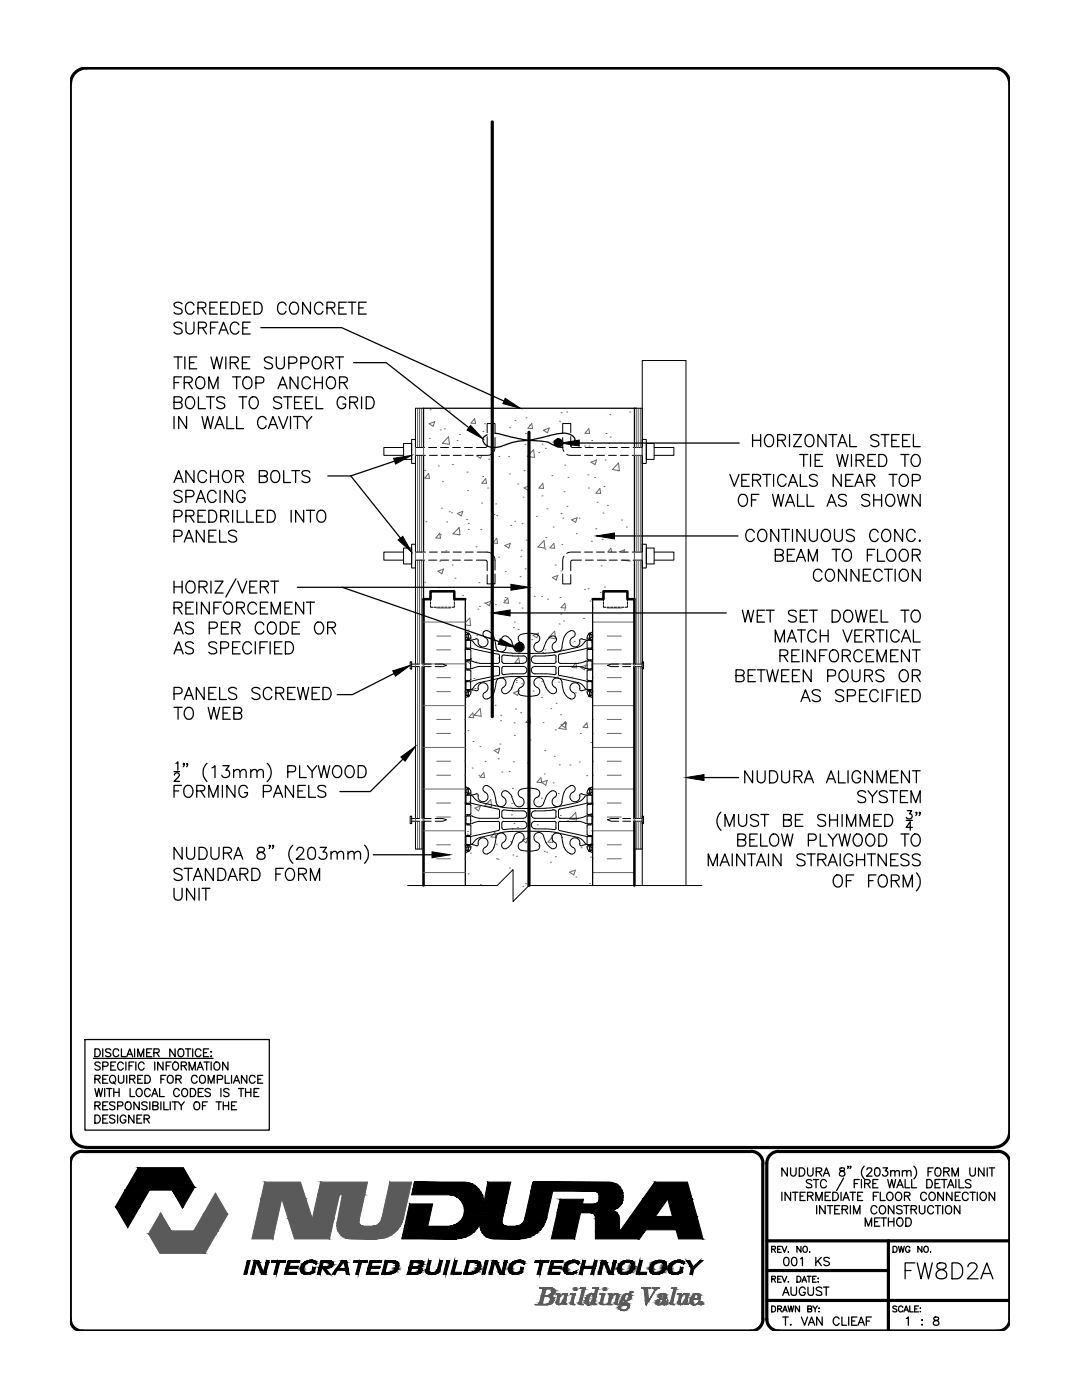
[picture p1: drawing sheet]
<svg xmlns="http://www.w3.org/2000/svg" width="216mm" height="279mm" viewBox="0 0 216 279" stroke-linecap="round" stroke-linejoin="round" font-family="sans-serif">
<!-- layer: TEXT -->
<g fill="none" stroke="#000" stroke-width=".25">
<path d="M34.7 71.2h1.6M34.7 76.4h1M35.5 71.2v2.4M36.2 75.2h-1.5v2.4M36.3 60.6a1.08 1.08 0 0 0-1.6 0 .61 .61 0 0 0 .5 .7l.7 .3a.63 .63 0 0 1 .4 .7 1.08 1.08 0 0 1-1.6 0M36.3 64.6a.92 .92 0 0 0-1.6 .2 1.24 1.24 0 0 0 1.2 .7 .58 .58 0 0 1 .2 1 1.08 1.08 0 0 1-1.4-.2M36.8 76.4h1a.65 .65 0 0 0 .6-.7l-.2-.4-.4-.1h-1v2.4M36.9 71.2v2.4M37.1 64.3v1.7a.82 .82 0 0 0 .8 .7 .82 .82 0 0 0 .8-.7v-1.7M37.2 79.5a.89 .89 0 0 1 1-.3 .89 .89 0 0 1 .6 .9 1.04 1.04 0 0 1-.2 1.1 1.04 1.04 0 0 1-1.1 .2 1.47 1.47 0 0 1-.3-1.9zM37.6 76.4l.8 1.2M37.8 72.4h.9"/>
<path d="M38.7 60.9a.87 .87 0 0 0-1-.6 .87 .87 0 0 0-.7 .9 1.04 1.04 0 0 0 .2 1.2 1.04 1.04 0 0 0 1.2 .2l.3-.5M39.3 71.2h-1.5v2.4h1.5M39.3 75.6a.89 .89 0 0 1 1-.4 .89 .89 0 0 1 .6 .9 1.09 1.09 0 0 1-1.2 1.5 1.4 1.4 0 0 1-.4-2zM39.5 61.5l1.4-.2a.56 .56 0 0 0 0-.9l-1.4-.1v2.4M39.6 65.4h1.1a.65 .65 0 0 0 .5-.6l-.2-.4-.3-.1h-1.1v2.4M39.6 79.2v2.4h1.4M40.3 61.5l.8 1.2M40.4 65.4l.8 1.3M41.2 79.2h1.6M41.7 77.6v-2.4l.9 2.4 .9-2.4v2.4M41.9 61.5h.9M42 65.4h.9"/>
<path d="M42 79.2v2.4M42.1 71.2l.6 2.4 .5-2.4 .6 2.4 .6-2.4M43.4 60.3h-1.5v2.4h1.5M43.5 64.3h-1.5v2.4M43.7 66.7l.9-2.4 .9 2.4M44 61.5h.9M44 65.9h1.2M44.8 79.5a.92 .92 0 0 0-1.6 .2 1.24 1.24 0 0 0 1.2 .7 .56 .56 0 0 1 .4 .5 .56 .56 0 0 1-.2 .5 1.08 1.08 0 0 1-1.4-.2M45.1 71.2v2.4M45.5 60.3h-1.5v2.4h1.5M45.9 72.4l1.4-.2a.56 .56 0 0 0 0-.8l-1.4-.2v2.4M46.2 60.3h.8a1.29 1.29 0 0 1 .8 1.2 1.29 1.29 0 0 1-.8 1.2h-.8z"/>
<path d="M46.4 75.2h1.6M46.8 72.4l.8 1.2M47.2 75.2v2.4M47.7 64.8a.9 .9 0 0 0-1-.5 .9 .9 0 0 0-.8 .9 1.06 1.06 0 0 0 .3 1.1 1.06 1.06 0 0 0 1.1 .2l.4-.4M47.7 79.2h1.5M48.4 72.4h.8M48.4 65.4h1M48.4 79.2v2.4M48.6 61.5h.9M48.7 75.6l.2-.3a.89 .89 0 0 1 1.4 .8 1.09 1.09 0 0 1-1.2 1.5l-.2-.1a1.38 1.38 0 0 1-.2-1.9zM49.8 71.2h-1.4v2.4h1.4M49.9 64.3h-1.5v2.4h1.5"/>
<path d="M49.9 79.5a.89 .89 0 0 1 1-.3 .89 .89 0 0 1 .6 .9 1.04 1.04 0 0 1-.2 1.1 1.04 1.04 0 0 1-1.1 .2 1.47 1.47 0 0 1-.3-1.9zM50.1 60.3h-1.5v2.4h1.5M50.7 60.3h.8a1.29 1.29 0 0 1 .8 1.2 1.29 1.29 0 0 1-.8 1.2h-.8zM51.1 76.4h1.3a.65 .65 0 0 0 .2-.7 .65 .65 0 0 0-.5-.5h-1v2.4M52 65.4h16.2l32.4 14.6M54.4 71.6a1.08 1.08 0 0 0-1.6 0 .61 .61 0 0 0 .4 .6l.7 .3a.63 .63 0 0 1 .5 .8 1.08 1.08 0 0 1-1.6 0M55.1 71.2v1.7a.81 .81 0 0 0 .8 .7 .81 .81 0 0 0 .8-.7v-1.7M55.5 77.6l.9-2.4 .9 2.4M55.8 76.8h1.2M56.2 79.5a.91 .91 0 0 0-1.6 .2l.4 .5a1.24 1.24 0 0 1 1.2 .7v.3a1.08 1.08 0 0 1-1.6 0M56.6 79.2h1.6M57.1 60.9a.87 .87 0 0 0-1-.6 .87 .87 0 0 0-.7 .9 1.04 1.04 0 0 0 .2 1.2 1.04 1.04 0 0 0 1.1 .2l.4-.5"/>
<path d="M57.4 79.2v2.4M57.6 72.5h1a.64 .64 0 0 0 .7-.6 .64 .64 0 0 0-.7-.7h-1v2.4M58 60.6a.89 .89 0 0 1 1-.3 .89 .89 0 0 1 .6 .9 1.04 1.04 0 0 1-.3 1.2 1.04 1.04 0 0 1-1.1 .2 1.51 1.51 0 0 1-.2-2zM59.5 75.2v2.4l-1.6-2.4v2.4M60 72.5h1.1a.64 .64 0 0 0 .5-.6 .64 .64 0 0 0-.5-.7h-1.1v2.4M60.3 79.2h-1.5v2.4h1.5M61.9 60.3v2.4l-1.5-2.4v2.4M61.9 75.8a.87 .87 0 0 0-.9-.6 .87 .87 0 0 0-.7 .9 1.09 1.09 0 0 0 1.1 1.5l.5-.6M62.4 79.2h-1.5v2.4h1.5M62.5 71.6l.3-.2a.91 .91 0 0 1 1.3 .8 1.04 1.04 0 0 1-.2 1.1 1.04 1.04 0 0 1-1.1 .2 1.45 1.45 0 0 1-.3-1.9zM62.8 76.4h1.5M62.8 75.2v2.4"/>
<path d="M63.1 79.2v2.4h1.3M64.3 75.2v2.4M64.4 60.9a.87 .87 0 0 0-1-.6 .87 .87 0 0 0-.6 .9 1.04 1.04 0 0 0 .2 1.2 1.04 1.04 0 0 0 1.1 .2l.3-.5M64.9 72.4l1.4-.2a.56 .56 0 0 0 0-.8l-1.4-.2v2.4M65.2 61.5l1.4-.2a.56 .56 0 0 0 0-.9l-1.4-.1v2.4M65.4 75.6l.2-.3a.91 .91 0 0 1 1.3 .8 1.09 1.09 0 0 1-1.1 1.5l-.2-.1a1.38 1.38 0 0 1-.2-1.9zM65.7 72.4l.8 1.2M66.1 61.5l.7 1.2M66.9 71.2h1.7M67.6 61.5h1M67.7 76.4l1.4-.2a.56 .56 0 0 0 0-.9l-1.4-.1v2.4M67.7 71.2v2.4"/>
<path d="M68.6 76.4l.7 1.2M69 79.7a.87 .87 0 0 0-1-.5 .87 .87 0 0 0-.7 .9 1.03 1.03 0 0 0 .2 1.1 1.03 1.03 0 0 0 1.1 .2l.3-.2 .1-.6h-.6M69.1 60.3h-1.5v2.4h1.5M69.4 60.3h1.6M70.2 60.3v2.4M70.5 72.4h6.6l16.5 13M71.6 61.5h.9M72.2 79.2v2.4M73.1 60.3h-1.5v2.4h1.5M73.1 79.2a1.28 1.28 0 0 1 1.4 .5 1.28 1.28 0 0 1-.1 1.5l-.6 .4h-.7zM34.7 96.3l1-2.4 .8 2.4M34.7 80.3l1.4-.1a.54 .54 0 0 0 0-.9l-1.4-.1v2.4h1a.64 .64 0 0 0 .7-.7 .64 .64 0 0 0-.7-.6"/>
<path d="M34.7 83.1v2.4M35.1 95.5h1.1M36.3 98.2a1.08 1.08 0 0 0-1.6 0 .61 .61 0 0 0 .5 .7 1.35 1.35 0 0 1 1.1 .7 .81 .81 0 0 1-.5 .7 .81 .81 0 0 1-.8-.2l-.3-.2M37.1 99.1h1.1a.64 .64 0 0 0 .5-.6 .64 .64 0 0 0-.5-.6h-1.1v2.4M37.2 83.1v2.4l-1.5-2.4v2.4M38.7 93.9v2.4l-1.6-2.4v2.4M39.5 99.5h1.2M40.3 83.1l.6 2.4 .5-2.4 .6 2.4 .6-2.4M41.2 94.5a.87 .87 0 0 0-1-.6 .87 .87 0 0 0-.7 .9 1.03 1.03 0 0 0 .2 1.2 1.03 1.03 0 0 0 1.2 .2l.3-.5M42 93.9v2.4M42 95h1.6M42.9 85.5l.9-2.4 .9 2.4"/>
<path d="M43.1 98.5a.87 .87 0 0 0-1-.6 .87 .87 0 0 0-.7 .9 1.04 1.04 0 0 0 .2 1.1 1.04 1.04 0 0 0 1.2 .2l.3-.4M43.2 84.7h1.2M43.6 93.9v2.4M43.9 97.9v2.4M44.6 94.3a.89 .89 0 0 1 1-.4 .89 .89 0 0 1 .6 .9 1.04 1.04 0 0 1-.2 1.1 1.04 1.04 0 0 1-1.2 .3 1.47 1.47 0 0 1-.2-1.9zM45.3 83.1v2.4h1.4M46.4 97.9v2.4l-1.6-2.4v2.4M47 95h1a.59 .59 0 0 0 .6-.7l-.2-.3-1.4-.1v2.4M47.2 83.1v2.4h1.4M47.8 95l.8 1.3M48.9 98.5a.87 .87 0 0 0-1-.6 .87 .87 0 0 0-.7 .9 1.03 1.03 0 0 0 .2 1.1 1.03 1.03 0 0 0 1.2 .2l.3-.4v-.4h-.5M51.7 95l1.4-.1a.54 .54 0 0 0 0-.9l-1.4-.1v2.4h1.1a.64 .64 0 0 0 .6-.6 .64 .64 0 0 0-.6-.7"/>
<path d="M53.1 83.7a.87 .87 0 0 0-1-.6 .87 .87 0 0 0-.7 1 1.03 1.03 0 0 0 .2 1.1 1.03 1.03 0 0 0 1.2 .2l.3-.5M53.6 85.5l.9-2.4 .9 2.4M53.9 84.7h1.1M54.5 94a1.11 1.11 0 0 1 1.2 .4 1.11 1.11 0 0 1 0 1.3 .87 .87 0 0 1-1 .6 .87 .87 0 0 1-.7-.9 1.39 1.39 0 0 1 .5-1.4zM55.6 83.1l.9 2.4 .9-2.4M56.6 93.9v2.4h1.4M58 83.1v2.4M58.2 93.9h1.6M58.6 83.1h1.5M58.8 80.3h.9M59 93.9v2.4M59.4 83.1v2.4"/>
<path d="M60.4 83.1l.9 1.2v1.2M60.9 80.3h.9M61.8 94.3a.88 .88 0 0 0-.8-.4 .88 .88 0 0 0-.7 .6l.2 .3 .9 .4a.59 .59 0 0 1 .4 .8 1.02 1.02 0 0 1-1.5 0M62.2 83.1l-.9 1.2M69.8 80.3l1.3-.1a.59 .59 0 0 0 0-.9l-1.3-.1v2.4M70 95l9.9 12.4M70.6 80.3l.7 1.3M78.8 92l-8.8 3h-4.6M115.6 88.4h31.9M145.6 94.7l.9 2.4 1-2.4M147.8 98.7a1.1 1.1 0 0 1 1.3 .5 1.1 1.1 0 0 1-.1 1.3 .88 .88 0 0 1-1 .5 .88 .88 0 0 1-.7-.9 1.53 1.53 0 0 1 .5-1.4zM148 95.8h.9"/>
<path d="M149.5 94.7h-1.5v2.4h1.5M150 99.8h.8M150.2 95.8h1a.64 .64 0 0 0 .6-.6l-.1-.3-.5-.2h-1v2.4M150.2 86.7v2.4M150.2 87.9h1.6M151 95.8l.8 1.3M151.4 98.7h-1.4v2.3M151.8 86.7v2.4M152.2 94.7h1.6M153 86.9a.89 .89 0 0 1 1.4 .8 1.03 1.03 0 0 1-.3 1.1 1.03 1.03 0 0 1-1.1 .2 1.43 1.43 0 0 1 0-2.1zM153 94.7v2.4M154.1 98.7l.6 2.3 .6-2.3 .5 2.3 .6-2.3"/>
<path d="M154.4 94.7v2.4M155.2 87.9l1.3-.1a.61 .61 0 0 0 0-.9l-1.3-.2v2.4M156 87.9l.7 1.2M156.9 95.2a.87 .87 0 0 0-1-.5 .87 .87 0 0 0-.7 .9 1.09 1.09 0 0 0 1.1 1.5l.6-.6M157.3 97.1l.9-2.4 .9 2.4M157.5 86.7v2.4M157.7 96.3h1.1M158.3 86.7h1.6l-1.6 2.4h1.6M159.1 98.7v2.3h1.4M159.6 90.7h1.6M159.7 94.7v2.4h1.4M160.4 90.7v2.4"/>
<path d="M160.8 87.1a.87 .87 0 0 1 1-.3 .87 .87 0 0 1 .6 .9 1.03 1.03 0 0 1-.2 1.1 1.03 1.03 0 0 1-1.1 .2 1.58 1.58 0 0 1-.3-1.9zM161.1 98.7v2.3h1.3M161.7 90.7v2.4M162.7 91.8h.8M163.1 95a.88 .88 0 0 0-.9-.4 .88 .88 0 0 0-.7 .6l.2 .4 1 .3a.58 .58 0 0 1 .2 1 1.05 1.05 0 0 1-1.4-.2M164.1 90.7h-1.4v2.4h1.4M164.8 86.7v2.4l-1.6-2.4v2.4M165.4 86.7h1.6M166.2 86.7v2.4M167 90.7l.5 2.4 .6-2.4 .6 2.4 .5-2.4M167.2 89.1l.9-2.4 .9 2.4M167.5 88.3h1.2"/>
<path d="M167.9 94.7v2.4l-1.6-2.4v2.4M168.8 95.8h.9M168.9 99a.88 .88 0 0 0-.9-.4 .88 .88 0 0 0-.7 .6l.2 .4 .9 .3a.58 .58 0 0 1 .5 .4 .58 .58 0 0 1-.2 .6 1.05 1.05 0 0 1-1.4-.2M169.6 86.7v2.4h1.3M169.9 90.7v2.4M170.2 94.7h-1.4v2.4h1.4M170.6 97.1l.9-2.4 .9 2.4M170.8 91.8l1.4-.1a.56 .56 0 0 0 0-.9l-1.4-.1v2.4M170.9 96.3h1.2M171.6 91.8l.8 1.3M173 95.8h1a.65 .65 0 0 0 .6-.6l-.3-.4-.3-.1h-1v2.4M173.2 91.8h.9"/>
<path d="M173.5 99a.92 .92 0 0 0-1.6 .2 1.24 1.24 0 0 0 1.2 .7 .58 .58 0 0 1 .4 .4 .58 .58 0 0 1-.2 .6 1.13 1.13 0 0 1-1.4-.2M173.8 95.8l.8 1.3M174.3 99.8h1.6M174.3 98.7v2.3M174.7 90.7h-1.5v2.4h1.5M175.4 87.1a1.08 1.08 0 0 0-1.6 0v.2a1.24 1.24 0 0 0 1.1 .7 .56 .56 0 0 1 .4 .4 .56 .56 0 0 1-.2 .6 1.08 1.08 0 0 1-1.3-.2M175.4 90.7h.8a1.29 1.29 0 0 1 .8 1.2 1.29 1.29 0 0 1-.8 1.2h-.8zM175.8 86.7h1.6M175.9 98.7v2.3M176.6 86.7v2.4M177.2 98.7a1.15 1.15 0 0 1 1.3 .6 1.15 1.15 0 0 1-.2 1.4l-.2 .2a1.01 1.01 0 0 1-1.2-.2 1.01 1.01 0 0 1-.2-1.1zM177.4 94.7h1.6"/>
<path d="M177.9 87.9h1M178.2 94.7v2.4M179.1 98.7l.6 2.3 .5-2.3 .6 2.3 .6-2.3M179.4 86.7h-1.5v2.4h1.5M179.8 90.7h1.6M179.9 94.8a.91 .91 0 0 1 1.3 .8 1.09 1.09 0 0 1-1.1 1.5 1.35 1.35 0 0 1-.2-2.3zM180.1 87.9h.9M180.6 90.7v2.4M181.6 86.7h-1.5v2.4h1.5M182 91a.87 .87 0 0 1 1.1-.3 .87 .87 0 0 1 .5 .9 1.04 1.04 0 0 1-.2 1.2 1.04 1.04 0 0 1-1.1 .2 1.45 1.45 0 0 1-.3-2zM182 95.9l1.4-.1a.65 .65 0 0 0 .2-.7 .65 .65 0 0 0-.5-.4h-1.1v2.4M182.3 86.7v2.4h1.3"/>
<path d="M183.6 98.7v2.3l-1.6-2.3v2.3M34.7 103.1h1a.64 .64 0 0 0 .7-.6 .64 .64 0 0 0-.7-.7h-1v2.4M34.7 107h1a.6 .6 0 0 0 .6-.4 .6 .6 0 0 0-.2-.7l-1.4-.1v2.4M34.7 116v2.3M34.7 117.1h1.6M36.3 116v2.3M36.8 108.2l.9-2.4 .9 2.4M37.1 103l1.4-.1a.56 .56 0 0 0 0-.9l-1.4-.2v2.4M37.1 107.4h1.1M37.6 116.1a.89 .89 0 0 1 1.3 .8 1.08 1.08 0 0 1-1.1 1.4 1.36 1.36 0 0 1-.2-2.2zM37.9 103l.8 1.2M39.2 100.3l.9-2.4 .9 2.4"/>
<path d="M39.5 103h.9M39.7 117.1h1a.65 .65 0 0 0 .6-.7l-.2-.3-1.4-.1v2.3M40.5 117.1l.8 1.2M40.7 105.8v2.4l-1.5-2.4v2.4M41 101.8h-1.5v2.4h1.5M41.7 101.8a1.29 1.29 0 0 1 1.5 .7 1.29 1.29 0 0 1-.4 1.6l-1.1 .1zM41.7 107h.9M42.1 116v2.3M42.9 116h1.6l-1.6 2.3h1.6M43.1 105.8h-1.4v2.4h1.4M43.8 105.8v2.4h1.4M44 103l1.4-.1a.56 .56 0 0 0 0-.9l-1.4-.2v2.4"/>
<path d="M44.8 103l.8 1.2M46.4 101.8v2.4M47.1 115.5l-2 3.7M47.2 106.2a.92 .92 0 0 0-1.6 .2 1.24 1.24 0 0 0 1.2 .6 .61 .61 0 0 1 .2 1.1 1.13 1.13 0 0 1-1.4-.2M47.3 101.8v2.4h1.4M47.4 116l1 2.3 .8-2.3M49.2 101.8v2.4h1.4M49.8 117.1h.9M51.2 103h.9M51.3 116h-1.5v2.3h1.5M52 117.1h1a.65 .65 0 0 0 .6-.7l-.2-.3-1.4-.1v2.3M52.6 101.8h-1.4v2.4h1.4"/>
<path d="M52.8 117.1l.8 1.2M53.4 101.8a1.29 1.29 0 0 1 1.4 .7 1.29 1.29 0 0 1-.3 1.6l-1.1 .1zM54 116h1.6M54.8 116v2.3M58.1 101.8v2.4M59.3 117.2h9l31.3 10.8M60.6 101.8v2.4l-1.6-2.4v2.4M61.1 101.8h1.7M61.9 101.8v2.4M63.6 102a.89 .89 0 0 1 1.4 .8 1.04 1.04 0 0 1-.2 1.1 1.04 1.04 0 0 1-1.2 .2 1.52 1.52 0 0 1 0-2.1zM68.3 117.2h33.7M122.6 107h24.6"/>
<path d="M150.5 106.2a.87 .87 0 0 0-1-.6 .87 .87 0 0 0-.7 1 1.03 1.03 0 0 0 .2 1.1 1.03 1.03 0 0 0 1.2 .2l.3-.4M151.4 106l.3-.2a.91 .91 0 0 1 1.3 .8 1.03 1.03 0 0 1-.2 1.1 1.03 1.03 0 0 1-1.1 .2 1.45 1.45 0 0 1-.3-1.9zM154.7 110.8l1.4-.2a.51 .51 0 0 0 0-.8l-1.4-.2v2.4h1a.6 .6 0 0 0 .6-.4 .6 .6 0 0 0-.2-.7l-.4-.1M155.4 105.6v2.5l-1.6-2.5v2.5M156 105.6h1.5M156.7 101l1-2.3 .9 2.3M156.7 105.6v2.5M157.1 110.8h.9M157.1 100.2h1.1M158.1 105.6v2.5M158.6 109.6h-1.5v2.4h1.5M158.9 112l.9-2.4 .9 2.4"/>
<path d="M159.2 111.2h1.2M160.6 105.6v2.5l-1.6-2.5v2.5M161.3 112v-2.4l.9 2.4 .9-2.4v2.4M161.5 105.6v1.8a.79 .79 0 0 0 .8 .7 .79 .79 0 0 0 .8-.7v-1.8M164 114.2a.87 .87 0 0 0-1-.6 .87 .87 0 0 0-.7 .9 1.09 1.09 0 0 0 1.2 1.5l.5-.6M164.1 106l.3-.2a.91 .91 0 0 1 1.3 .8 1.03 1.03 0 0 1-.2 1.1 1.03 1.03 0 0 1-1.1 .2 1.45 1.45 0 0 1-.3-1.9zM164.9 113.9a.89 .89 0 0 1 1-.3 .89 .89 0 0 1 .6 .9 1.04 1.04 0 0 1-.2 1.1 1.04 1.04 0 0 1-1.1 .3 1.44 1.44 0 0 1-.3-2zM165 101l.9-2.3 .9 2.3M165.4 100.2h1.1M166 109.6h1.7M166.5 105.6v1.8a.79 .79 0 0 0 .8 .7 .79 .79 0 0 0 .8-.7v-1.8M166.8 109.6v2.4"/>
<path d="M168.3 110l.2-.2a1.01 1.01 0 0 1 1.2 .2 1.01 1.01 0 0 1 .2 1.1 .91 .91 0 0 1-.9 .9 .91 .91 0 0 1-.9-.9v-.5zM168.9 113.6v2.4l-1.6-2.4v2.4M170.5 106a1.08 1.08 0 0 0-1.6 0 .61 .61 0 0 0 .4 .7 1.35 1.35 0 0 1 1.2 .7v.3a1.08 1.08 0 0 1-1.6 0M171.4 113.6v2.4l-1.6-2.4v2.4M172.3 114.8h.9M173.1 110.8h.9M173.8 113.6h-1.5v2.4h1.5M174.6 109.6h-1.5v2.4M175.1 109.6v2.4h1.4M175.2 106.2a.87 .87 0 0 0-1-.6 .87 .87 0 0 0-.7 1 1.03 1.03 0 0 0 .3 1.1 1.03 1.03 0 0 0 1.1 .2l.3-.4M176 114.2a.87 .87 0 0 0-1-.6 .87 .87 0 0 0-.7 .9 1.08 1.08 0 0 0 1.1 1.5l.6-.6M176.2 106l.2-.2a.91 .91 0 0 1 1.3 .8 1.03 1.03 0 0 1-.2 1.1 1.03 1.03 0 0 1-1.1 .2 1.45 1.45 0 0 1-.2-1.9z"/>
<path d="M176.5 113.6h1.6M177.2 110l.2-.2a.91 .91 0 0 1 1.3 .8 1.04 1.04 0 0 1-.2 1.1 1.04 1.04 0 0 1-1.1 .2 1.45 1.45 0 0 1-.2-1.9zM177.3 113.6v2.4M178.6 113.6v2.4M179.7 110l.2-.2a.91 .91 0 0 1 1.3 .8 1.04 1.04 0 0 1-.2 1.1 1.04 1.04 0 0 1-1.1 .2 1.45 1.45 0 0 1-.2-1.9zM179.7 113.9l.2-.2a.91 .91 0 0 1 1.3 .8 1.09 1.09 0 0 1-1.1 1.5l-.2-.1a1.38 1.38 0 0 1-.2-2zM180.1 105.6v2.5l-1.6-2.5v2.5M182 110.8l1.4-.2a.56 .56 0 0 0 0-.8l-1.4-.2v2.4M182.6 106.2a.87 .87 0 0 0-1-.6 .87 .87 0 0 0-.7 1 1.03 1.03 0 0 0 .2 1.1 1.03 1.03 0 0 0 1.2 .2l.3-.4M182.9 110.8l.7 1.2M183.4 107.9l.1-.1 .1 .1-.1 .2zM183.6 113.6v2.4l-1.6-2.4v2.4"/>
<path d="M34.7 138.5h1a.64 .64 0 0 0 .7-.7 .64 .64 0 0 0-.7-.6h-1v2.4M34.7 121.3h1a.64 .64 0 0 0 .6-.7l-.1-.2-.5-.2h-1v2.3M34.7 126.5l1-2.4 .8 2.4M34.7 130.5l1-2.4 .8 2.4M35.1 125.7h1.1M35.1 129.7h1.1M35.5 121.3l.8 1.2M36.8 139.6l.9-2.4 .9 2.4M37.1 138.8h1.1M37.1 121.3h.9M38.6 120.2h-1.5v2.3h1.5M38.6 124.5a.88 .88 0 0 0-.9-.4 .88 .88 0 0 0-.7 .6l.2 .3 1 .4a.59 .59 0 0 1 .4 .8 1.02 1.02 0 0 1-1.6 0"/>
<path d="M38.6 128.4a.87 .87 0 0 0-.9-.4 .87 .87 0 0 0-.7 .7l.2 .3 1 .4a.59 .59 0 0 1 .4 .8 1.02 1.02 0 0 1-1.6 0M39.3 120.2v2.3M40.7 137.2v2.4l-1.5-2.4v2.4M41.7 138.3h.9M41.8 120.2v2.3l-1.6-2.3v2.3M41.8 125.4h1a.63 .63 0 0 0 .6-.5 .63 .63 0 0 0-.3-.7l-1.3-.1v2.4M42.7 121.3h.9M43.1 137.2h-1.4v2.4h1.4M43.2 128.4a.87 .87 0 0 0-.8-.4 .87 .87 0 0 0-.7 .7l.2 .3 .9 .4a.58 .58 0 0 1 .4 .4 .58 .58 0 0 1-.2 .6 1.05 1.05 0 0 1-1.3-.2M43.8 137.2v2.4h1.4M44 129.4l1.4-.2a.65 .65 0 0 0 .2-.7 .65 .65 0 0 0-.5-.4h-1.1v2.4M44.2 120.2h-1.5v2.3"/>
<path d="M44.2 125.3h.9M44.8 120.5l.3-.2a.91 .91 0 0 1 1.3 .8 1.09 1.09 0 0 1-1.1 1.4l-.2-.1a1.38 1.38 0 0 1-.3-1.9zM45.6 124.1h-1.4v2.4h1.4M46.3 125.3h1a.59 .59 0 0 0 .6-.7l-.2-.4-1.4-.1v2.4M46.4 129.2h.9M47.1 125.3l.8 1.2M47.2 137.5a1.06 1.06 0 0 0-1.6 0v.3a1.24 1.24 0 0 0 1.2 .7 .58 .58 0 0 1 .4 .4 .58 .58 0 0 1-.2 .6 1.13 1.13 0 0 1-1.4-.2M47.2 121.3l1.4-.1a.56 .56 0 0 0 0-.9l-1.4-.1v2.3M47.9 128.1h-1.5v2.4h1.5M48 121.3l.8 1.2M50.2 128.7a.89 .89 0 0 0-1-.6 .89 .89 0 0 0-.8 .9 1.06 1.06 0 0 0 .3 1.2 1.06 1.06 0 0 0 1.1 .2l.4-.5M50.9 128.1v2.4"/>
<path d="M51.2 120.7a.9 .9 0 0 0-1-.5 .9 .9 0 0 0-.7 .9 1.06 1.06 0 0 0 .2 1.1 1.06 1.06 0 0 0 1.2 .2l.3-.4M51.9 137.5a1.08 1.08 0 0 0-1.6 0v.3a1.24 1.24 0 0 0 1.1 .7 .56 .56 0 0 1 .4 .4 .56 .56 0 0 1-.2 .6 1.08 1.08 0 0 1-1.3-.2M51.9 129.2h.9M52 121.3h.9M52.6 124.7a.87 .87 0 0 0-1-.6 .87 .87 0 0 0-.7 .9 1.04 1.04 0 0 0 .3 1.2 1.04 1.04 0 0 0 1.1 .2l.3-.5M53.4 128.1h-1.5v2.4M53.4 120.2h-1.4v2.3h1.4M53.8 124.2a1.11 1.11 0 0 1 1.2 .4 1.11 1.11 0 0 1 0 1.3 .87 .87 0 0 1-1 .6 .87 .87 0 0 1-.6-.9 1.39 1.39 0 0 1 .4-1.4zM53.9 128.1v2.4M54.1 122.5v-2.3l.9 2.3 .9-2.3v2.3M54.2 137.8a.87 .87 0 0 0-1-.6 .87 .87 0 0 0-.7 .9 1.03 1.03 0 0 0 .3 1.2 1.03 1.03 0 0 0 1.1 .2l.3-.5M54.8 129.2h.9"/>
<path d="M55 138.3l1.4-.1a.59 .59 0 0 0 0-.9l-1.4-.1v2.4M55.8 138.3l.8 1.3M55.9 124.1h.8a1.26 1.26 0 0 1 .9 1.2 1.26 1.26 0 0 1-.9 1.2h-.8zM56.3 128.1h-1.5v2.4h1.5M56.9 121.3h.9M57 128.1h.8a1.29 1.29 0 0 1 .8 1.2 1.29 1.29 0 0 1-.8 1.2h-.8zM57.4 138.3h.9M58.3 120.2h-1.4v2.3h1.4M58.3 125.3h.9M58.9 137.2h-1.5v2.4h1.5M59.4 137.2l.5 2.4 .6-2.4 .6 2.4 .5-2.4M59.8 124.1h-1.5v2.4h1.5"/>
<path d="M60.6 120.2v2.3l-1.6-2.3v2.3M61.1 120.2h1.7M61.9 120.2v2.3M62.3 138.3h.9M63 124.5a.89 .89 0 0 1 1-.3 .89 .89 0 0 1 .6 .8 1.04 1.04 0 0 1-.3 1.2 1.04 1.04 0 0 1-1.1 .2 1.47 1.47 0 0 1-.2-1.9zM63.8 137.2h-1.5v2.4h1.5M64.4 137.2h.8a1.29 1.29 0 0 1 .9 1.2 1.29 1.29 0 0 1-.9 1.2h-.8zM65.4 125.3h1a.59 .59 0 0 0 .5-.7l-.2-.4-1.3-.1v2.4M66.1 125.3l.8 1.2M78.7 134.4l-8.4 4.2h-3M101.8 122.3h43.1M146.9 134.8h1a.65 .65 0 0 0 .6-.7l-.2-.3-.4-.1h-1v2.3h1a.62 .62 0 0 0 .6-.6 .62 .62 0 0 0-.6-.6"/>
<path d="M148.1 121.8l.6 2.3 .6-2.3 .5 2.3 .6-2.3M149.3 134.8h.9M150.7 133.7h-1.4v2.3h1.4M151.1 122.9h.9M151.1 133.7h1.6M151.9 133.7v2.3M152.5 121.8h-1.4v2.3h1.4M152.9 121.8h1.6M153 133.7l.6 2.3 .5-2.3 .6 2.3 .6-2.3M153.7 121.8v2.3M154.7 128.1v-2.4l.9 2.4 .9-2.4v2.4M155.6 130.8l1.4-.1a.56 .56 0 0 0 0-.9l-1.4-.1v2.4"/>
<path d="M156 134.8h.9M156.4 130.8l.8 1.3M157.1 128.1l.9-2.4 .9 2.4M157.5 133.7h-1.5v2.3h1.5M157.5 127.3h1.1M158 130.8h.9M158.1 134.8h.9M158.9 122.1a.88 .88 0 0 0-.9-.4 .88 .88 0 0 0-.7 .6l.2 .4 1 .3a.59 .59 0 0 1 .4 .8 1.02 1.02 0 0 1-1.6 0M159.1 125.7h1.6M159.5 129.7h-1.5v2.4h1.5M159.6 133.7h-1.5v2.3h1.5M159.7 122.9h.9"/>
<path d="M159.9 125.7v2.4M160.2 129.7v2.4M160.2 139.2h1.1M161.2 121.8h-1.5v2.3h1.5M161.5 121.8h1.6M161.9 133.7v2.3l-1.6-2.3v2.3M162.3 121.8v2.3M162.7 129.7v2.4l-1.6-2.4v2.4M162.9 126.3a.87 .87 0 0 0-1-.6 .87 .87 0 0 0-.7 .9 1.03 1.03 0 0 0 .2 1.2 1.03 1.03 0 0 0 1.1 .2l.4-.5M163.5 130.8h1M163.7 138a.92 .92 0 0 0-1.6 .2 1.24 1.24 0 0 0 1.1 .7 .58 .58 0 0 1 .5 .4 .58 .58 0 0 1-.2 .6 1.13 1.13 0 0 1-1.4-.2M163.7 125.7v2.4"/>
<path d="M163.7 126.9h1.5M165 129.7h-1.5v2.4M165.2 134.9l1.3-.1a.65 .65 0 0 0 .2-.7 .65 .65 0 0 0-.5-.4h-1v2.3M165.2 125.7v2.4M165.7 130a.89 .89 0 0 1 1-.3 .89 .89 0 0 1 .6 .9 1.08 1.08 0 0 1-.3 1.1 1.08 1.08 0 0 1-1.1 .3 1.58 1.58 0 0 1-.2-2zM166 121.8h.8a1.26 1.26 0 0 1 .9 1.2 1.26 1.26 0 0 1-.9 1.1h-.8zM167.7 134l.2-.2a.91 .91 0 0 1 1.3 .8 1.09 1.09 0 0 1-1.1 1.4l-.2-.1a1.38 1.38 0 0 1-.2-1.9zM168.1 130.8l1.3-.1a.51 .51 0 0 0 0-.9l-1.3-.1v2.4M168.2 125.7l.9 2.4 .9-2.4M168.3 138a.92 .92 0 0 0-1.6 .2 1.24 1.24 0 0 0 1.2 .7 .56 .56 0 0 1 .4 .4 .56 .56 0 0 1-.2 .6 1.08 1.08 0 0 1-1.4-.2M168.8 121.9a1.16 1.16 0 0 1 1.3 .5 1.16 1.16 0 0 1-.2 1.4 .87 .87 0 0 1-1 .3 .87 .87 0 0 1-.6-.9 1.39 1.39 0 0 1 .5-1.3zM168.9 130.8l.8 1.3"/>
<path d="M169.1 138.9h1.1a.62 .62 0 0 0 .5-.6 .62 .62 0 0 0-.5-.6h-1.1v2.3M170 133.7v1.7a.79 .79 0 0 0 .8 .7 .79 .79 0 0 0 .8-.7v-1.7M170.6 126.9h.9M170.7 121.8l.6 2.3 .5-2.3 .6 2.3 .6-2.3M171.5 138.8h.9M172.1 125.7h-1.5v2.4h1.5M172.1 130.3a.87 .87 0 0 0-1-.6 .87 .87 0 0 0-.7 .9 1.04 1.04 0 0 0 .2 1.1 1.04 1.04 0 0 0 1.1 .3l.4-.5M172.5 134.8l1.4-.1a.56 .56 0 0 0 0-.9l-1.4-.1v2.3M172.7 126.9l1.4-.2a.51 .51 0 0 0 0-.9l-1.4-.1v2.4M172.9 130.8h.9M173 137.7h-1.5v2.3h1.5M173.3 134.8l.8 1.2"/>
<path d="M173.5 126.9l.8 1.2M173.7 122.9h.9M174.3 129.7h-1.4v2.4h1.4M174.8 125.7h1.6M175 132.1v-2.4l.9 2.4 .9-2.4v2.4M175.1 121.8h-1.4v2.3h1.4M175.2 138.2a.87 .87 0 0 0-1-.6 .87 .87 0 0 0-.7 .9 1.03 1.03 0 0 0 .3 1.2 1.03 1.03 0 0 0 1.1 .2l.3-.5M175.6 125.7v2.4M175.8 121.8v2.3h1.4M176 137.7v2.3M176.4 134a.92 .92 0 0 0-1.6 .2 1.24 1.24 0 0 0 1.1 .7 .61 .61 0 0 1 .3 1 1.13 1.13 0 0 1-1.4-.2M176.9 125.7v2.4"/>
<path d="M176.9 138.8h1M177.7 130.8h.9M178.4 137.7h-1.5v2.3M179 137.7v2.3M179.2 129.7h-1.5v2.4h1.5M179.4 126.3a.87 .87 0 0 0-1-.6 .87 .87 0 0 0-.7 .9 1.03 1.03 0 0 0 .2 1.2 1.03 1.03 0 0 0 1.2 .2l.3-.5M179.7 134l.2-.2a.91 .91 0 0 1 1.3 .8 1.09 1.09 0 0 1-1.1 1.4l-.2-.1a1.38 1.38 0 0 1-.2-1.9zM179.8 121.8h1.6M179.9 128.1l.9-2.4 .9 2.4M179.9 138.8h.9M180.2 127.3h1.2M180.6 121.8v2.3"/>
<path d="M181.4 137.7h-1.5v2.3h1.5M181.5 129.7v2.4l-1.6-2.4v2.4M182 134.8l1.4-.1a.56 .56 0 0 0 0-.9l-1.4-.1v2.3M182 137.7h.9a1.28 1.28 0 0 1 .7 1.1 1.28 1.28 0 0 1-.7 1.2h-.9zM182 129.7h1.6M182.3 121.9a1.11 1.11 0 0 1 1.2 .3 1.11 1.11 0 0 1 0 1.4 .89 .89 0 0 1-1 .5 .89 .89 0 0 1-.7-.9 1.53 1.53 0 0 1 .5-1.3zM182.3 125.7v2.4h1.3M182.9 129.7v2.4M182.9 134.8l.7 1.2M34.7 154h1.1M34.7 157.8h1M34.7 141.2h1.6"/>
<path d="M34.8 154.7l.4-.5 .4 .1 .2 .3-.3 .5-.8 .8h1.1M35.1 152.3l.4-.3v1.7M35.5 141.2v2.3M36.2 156.7h-1.5v2.4M36.8 152.5h-.3l.2-.2 .1 .2-.3 .5M37 141.5a.87 .87 0 0 1 1-.3 .87 .87 0 0 1 .6 .9 1.04 1.04 0 0 1-.3 1.1 1.04 1.04 0 0 1-1.1 .3 1.45 1.45 0 0 1-.2-2zM37.1 156.8a1.16 1.16 0 0 1 1.4 .5 1.16 1.16 0 0 1-.3 1.5l-.2 .2a.89 .89 0 0 1-1.3-.8 1.39 1.39 0 0 1 .4-1.4zM37.4 152.5h-.2l.2-.2v.2l-.2 .5M39.3 157.8h1a.59 .59 0 0 0 .6-.6l-.2-.4-1.4-.1v2.4M40.1 157.8l.8 1.3M41.3 152.3a2.53 2.53 0 0 0 0 3.7M41.5 141.2l.6 2.3 .6-2.3 .5 2.3 .6-2.3"/>
<path d="M41.7 159.1v-2.4l.9 2.4 .9-2.4v2.4M42.3 153.2l.6-.4v2.4M44.4 156.7v2.4M44.5 152.8h1.2l-.6 .9a.79 .79 0 0 1 .7 1.1 .79 .79 0 0 1-1.3 .3l-.2-.4M44.5 142.3h.9M45.9 141.2h-1.4v2.3h1.4M46.6 154l.6-.4 .6 .1 .1 1.5M46.6 153.6v1.6M46.7 142.3l1.3-.1a.56 .56 0 0 0 0-.9l-1.3-.1v2.3h1a.61 .61 0 0 0 .6-.6 .61 .61 0 0 0-.6-.6M46.9 156.7v2.4l-1.6-2.4v2.4M47.9 154l.5-.4 .6 .1 .1 1.5M49.4 157.3a.87 .87 0 0 0-1-.6 .87 .87 0 0 0-.7 .9 1.03 1.03 0 0 0 .2 1.2 1.03 1.03 0 0 0 1.1 .2l.4-.5v-.3h-.6"/>
<path d="M50.1 154l.5-.4 .6 .1 .1 1.5M50.1 153.6v1.6M51.3 154l.5-.4 .6 .1 .1 1.5M52.5 158l1.4-.2a.61 .61 0 0 0 .2-.6 .61 .61 0 0 0-.5-.5h-1.1v2.4M53.3 152.3a2.44 2.44 0 0 1 0 3.7M54.6 159.1l.9-2.4 .9 2.4M54.9 158.3h1.2M57.4 154h1.4a.64 .64 0 0 0 .2-.7 .64 .64 0 0 0-.6-.5h-1v2.4M58.6 156.7v2.4l-1.6-2.4v2.4M59.5 157.8h.9M59.8 152.8v2.4h1.3M60.9 156.7h-1.4v2.4h1.4"/>
<path d="M61.4 152.8l.9 1.2v1.2M61.6 156.7v2.4h1.4M63.2 152.8l-.9 1.2M63.5 152.8l.6 2.4 .6-2.4 .5 2.4 .6-2.4M65 157.1a.88 .88 0 0 0-.9-.4 .88 .88 0 0 0-.7 .6l.2 .3 1 .4a.59 .59 0 0 1 .4 .8 1.02 1.02 0 0 1-1.6 0M66.8 152.9a.91 .91 0 0 1 1.4 .8 1.09 1.09 0 0 1-1.2 1.5 1.39 1.39 0 0 1-.2-2.3zM69.3 152.9a1.1 1.1 0 0 1 1.3 .4 1.1 1.1 0 0 1-.1 1.3 .87 .87 0 0 1-1 .6 .87 .87 0 0 1-.7-.9 1.55 1.55 0 0 1 .5-1.4zM71.5 152.8h.8a1.28 1.28 0 0 1 .8 1.2 1.28 1.28 0 0 1-.8 1.2h-.8zM80.4 151.5l-6.5 6.5h-6.1M140.5 155.2h6.9M150.2 153.8v2.4l-1.6-2.4v2.4M151.1 153.8v1.8a.79 .79 0 0 0 .8 .6 .79 .79 0 0 0 .8-.6v-1.8"/>
<path d="M153.6 153.8h.8a1.29 1.29 0 0 1 .8 1.2 1.29 1.29 0 0 1-.8 1.2h-.8zM156 153.8v1.8a.79 .79 0 0 0 .8 .6 .79 .79 0 0 0 .7-.6v-1.8M158.5 155l1.3-.2a.56 .56 0 0 0 0-.8l-1.3-.2v2.4M159.2 155l.8 1.2M159.8 140l.9-2.3 .9 2.3M160.5 156.2l.9-2.4 .9 2.4M160.8 155.4h1.2M164.9 156.2l.9-2.4 .9 2.4M165.2 155.4h1.2M167.3 153.8v2.4h1.4M169.2 153.8v2.4M171.7 154.4a.87 .87 0 0 0-1-.6 .87 .87 0 0 0-.7 1 1.03 1.03 0 0 0 .2 1.1 1.03 1.03 0 0 0 1.2 .2l.3-.5v-.3h-.5"/>
<path d="M172.7 158.1a.88 .88 0 0 0-.8-.3 .88 .88 0 0 0-.7 .6l.2 .3 .9 .4a.58 .58 0 0 1 .4 .4 .58 .58 0 0 1-.2 .6 1.13 1.13 0 0 1-1.3-.3M173.2 157.8l.9 1.1v1.3M174.1 153.8v2.4l-1.6-2.4v2.4M175 156.2v-2.4l.9 2.4 .9-2.4v2.4M175 157.8l-.9 1.1M177.1 158.1a.92 .92 0 0 0-1.7 .3l.3 .3 .9 .4a.58 .58 0 0 1 .4 .4 .58 .58 0 0 1-.2 .6 1.22 1.22 0 0 1-1.4-.3M177.5 157.8h1.6M177.7 155h.9M178.3 157.8v2.4M179.2 153.8h-1.5v2.4h1.5M179.7 158.9h.9M181.1 157.8h-1.4v2.4h1.4"/>
<path d="M181.5 153.8v2.4l-1.6-2.4v2.4M182 153.8h1.6M182.9 153.8v2.4M34.7 177.3v1.7a.81 .81 0 0 0 .8 .7 .81 .81 0 0 0 .8-.7v-1.7M36.3 169.1v2.4l-1.6-2.4v2.4M36.3 173.6a1.08 1.08 0 0 0-1.6 0 .61 .61 0 0 0 .5 .7l.7 .3a.65 .65 0 0 1 .4 .8 1.08 1.08 0 0 1-1.6 0M36.8 173.3h1.6M37.2 169.1v1.7a.81 .81 0 0 0 .8 .7 .81 .81 0 0 0 .8-.7v-1.7M37.6 173.3v2.4M38.6 175.7l.9-2.4 .9 2.4M38.8 177.3v2.3l-1.6-2.3v2.3M38.9 174.9h1.2"/>
<path d="M39.7 169.1h.8a1.26 1.26 0 0 1 .9 1.2 1.26 1.26 0 0 1-.9 1.2h-.8zM39.7 177.3v2.3M40.3 177.3h1.6M41.1 177.3v2.3M42.1 169.1v1.7a.81 .81 0 0 0 .8 .7 .81 .81 0 0 0 .8-.7v-1.7M42.6 173.3v2.4l-1.6-2.4v2.4M43.5 173.3a1.29 1.29 0 0 1 1.5 .7 1.29 1.29 0 0 1-.4 1.6l-1.1 .1zM44.6 170.3l1.3-.2a.51 .51 0 0 0 0-.9l-1.3-.1v2.4M45.4 170.3l.8 1.2M45.5 175.7l.9-2.4 .9 2.4M45.9 174.9h1.1M46.7 171.5l.9-2.4 .8 2.4"/>
<path d="M47 170.7h1.1M47.9 174.4l1.3-.1a.56 .56 0 0 0 0-.9l-1.3-.1v2.4M48.7 174.4l.8 1.3M50.3 173.3h.8a1.29 1.29 0 0 1 .8 1.2 1.29 1.29 0 0 1-.8 1.2h-.8zM51.5 169.2a.48 .48 0 0 0 .2 .8 .86 .86 0 0 1 1 .3 .86 .86 0 0 1 .1 1 .87 .87 0 0 1-1 .2 .87 .87 0 0 1-.5-.8 1.05 1.05 0 0 1 1.1-.7 .48 .48 0 0 0 .2-.8l-.3-.1zM53.9 168.8l-.1 .1-.1-.1h.2l-.2 .6M54.6 168.8l-.1 .1-.1-.1h.2l-.2 .6M55 174.4h.9M56.5 173.3h-1.5v2.4M57.2 173.6l.2-.2a.91 .91 0 0 1 1.4 .8 1.03 1.03 0 0 1-.2 1.2 1.03 1.03 0 0 1-1.2 .2 1.45 1.45 0 0 1-.2-2zM58.4 168.7a2.39 2.39 0 0 0 0 3.6M59.2 169.7l.3-.5 .2-.1 .7 .1a.55 .55 0 0 1 .1 .8l-1.4 1.5h1.6"/>
<path d="M59.6 174.4l1.3-.1a.56 .56 0 0 0 0-.9l-1.3-.1v2.4M60.4 174.4l.7 1.3M61.7 169.2a.77 .77 0 0 1 1.2 .4 2.14 2.14 0 0 1-.3 1.8 .85 .85 0 0 1-1.1-.3 2.09 2.09 0 0 1 .2-1.9zM61.9 175.7v-2.4l1 2.4 .9-2.4v2.4M63.9 169.1h1.2l-.7 .9a.75 .75 0 0 1 .9 .9 .75 .75 0 0 1-1.1 .6l-.3-.1-.3-.3M66.1 170.4l.5-.5 .6 .1 .1 1.5M66.1 169.9v1.6M67.3 170.4l.5-.5 .6 .1 .2 1.5M69.4 170.4l.6-.5 .6 .1 .1 1.5M69.4 169.9v1.6M70.7 170.4l.6-.5 .5 .1 .1 1.5M72.7 168.7a2.48 2.48 0 0 1 0 3.6"/>
<path d="M74.5 170.6h11.7M141.3 172.8v-2.4l1 2.4 .8-2.4v2.4M143.7 172.8l.9-2.4 .9 2.4M143.9 162.1a2.44 2.44 0 0 0 0 3.6M144 172h1.2M144.7 164.9v-2.4l.9 2.4 .9-2.4v2.4M146.1 170.4v2.4M147.2 167.6h1.1a.59 .59 0 0 0 .5-.7l-.2-.3-.3-.2h-1.1v2.5h1.1a.64 .64 0 0 0 .5-.7 .64 .64 0 0 0-.5-.6M147.4 162.5v1.7a.81 .81 0 0 0 .8 .7 .81 .81 0 0 0 .8-.7v-1.7M148.6 170.4v2.4l-1.6-2.4v2.4M149.2 170.4h1.5M149.6 167.6h.9"/>
<path d="M150 170.4v2.4M151 172.8l.9-2.4 .9 2.4M151.1 166.4h-1.5v2.5h1.5M151.3 172h1.2M151.4 162.9a.92 .92 0 0 0-1.7 .2 1.24 1.24 0 0 0 1.2 .7 .58 .58 0 0 1 .4 .4 .58 .58 0 0 1-.2 .6 1.13 1.13 0 0 1-1.4-.2M151.8 166.4v2.5h1.3M151.8 162.5h1.6M152.6 162.5v2.4M153.3 170.4v2.4M154 166.6a.89 .89 0 0 1 1.4 .8 1.03 1.03 0 0 1-.2 1.1 1.03 1.03 0 0 1-1.2 .2 1.43 1.43 0 0 1 0-2.1zM155.8 170.4v2.4l-1.5-2.4v2.4M156 166.4l.5 2.5 .6-2.5 .6 2.5 .5-2.5"/>
<path d="M156.4 163.6h1.3a.59 .59 0 0 0 0-1l-1.3-.1v2.4l1.3-.1a.65 .65 0 0 0 .2-.7 .65 .65 0 0 0-.5-.5M158.7 163.6h1M160.2 162.5h-1.5v2.4h1.5M160.6 170.8a1.08 1.08 0 0 0-1.6 0 .61 .61 0 0 0 .5 .6l.7 .3a.63 .63 0 0 1 .4 .8 1.08 1.08 0 0 1-1.6 0M161.1 170.4h1.6M161.3 167.7h1a.64 .64 0 0 0 .6-.6 .64 .64 0 0 0-.6-.7h-1v2.5M161.9 170.4v2.4M163.2 171.6l1.4-.2a.51 .51 0 0 0 0-.9l-1.4-.1v2.4M163.7 166.4v2.5h1.3M164 171.6l.8 1.2M164.7 162.9a.88 .88 0 0 0-.8-.4 .88 .88 0 0 0-.7 .6l.2 .3 .9 .4a.58 .58 0 0 1 .4 .4 .58 .58 0 0 1-.2 .6 1.05 1.05 0 0 1-1.3-.2M165.2 166.4l1 1.2v1.3"/>
<path d="M165.2 172.8l1-2.4 .9 2.4M165.5 163.6h1.6M165.5 162.5v2.4M165.6 172h1.1M166.5 174.9a.87 .87 0 0 1 1-.3 .87 .87 0 0 1 .6 .9 1.03 1.03 0 0 1-.2 1.2 1.03 1.03 0 0 1-1.2 .2 1.45 1.45 0 0 1-.2-2zM167.1 166.4l-.9 1.2M167.1 162.5v2.4M167.4 166.4l.6 2.5 .5-2.5 .6 2.5 .6-2.5M167.7 170.4v2.4M168 162.5v2.4M168.9 175.8h.9M168.9 164.9v-2.4l1 2.4 .8-2.4v2.4"/>
<path d="M170.2 171a.89 .89 0 0 0-1.1-.6 .89 .89 0 0 0-.7 1 1.08 1.08 0 0 0 .3 1.1 1.08 1.08 0 0 0 1.1 .2l.4-.5v-.3h-.6M170.4 174.6h-1.5v2.4M170.7 166.6l.2-.2a1.16 1.16 0 0 1 1.1 .6 1.16 1.16 0 0 1-.1 1.3 .87 .87 0 0 1-1 .6 .87 .87 0 0 1-.7-1 1.53 1.53 0 0 1 .5-1.3zM170.9 170.4v2.4M170.9 171.6h1.6M171.6 164.9v-2.4l1 2.4 .9-2.4v2.4M172.5 170.4v2.4M173.1 170.4h1.6M173.2 166.6l.2-.2a1.16 1.16 0 0 1 1.1 .6 1.16 1.16 0 0 1-.1 1.3 .87 .87 0 0 1-1 .6 .87 .87 0 0 1-.7-1 1.53 1.53 0 0 1 .5-1.3zM173.3 175.8h.9M173.9 170.4v2.4M174.4 163.6h.9"/>
<path d="M174.8 174.6h-1.5v2.4M175.4 166.4h.8a1.32 1.32 0 0 1 .8 1.2 1.32 1.32 0 0 1-.8 1.3h-.8zM175.4 174.9a.89 .89 0 0 1 1.1-.3 .89 .89 0 0 1 .6 .9 1.03 1.03 0 0 1-.3 1.2 1.03 1.03 0 0 1-1.1 .2 1.51 1.51 0 0 1-.3-2zM175.9 162.5h-1.5v2.4h1.5M176.5 162.5a1.28 1.28 0 0 1 1.5 .6 1.28 1.28 0 0 1-.1 1.5l-.6 .3h-.8zM176.8 170.4v2.4l-1.6-2.4v2.4M177.7 171.6h.9M177.9 175.8l1.3-.2a.56 .56 0 0 0 0-.9l-1.3-.1v2.4M178.6 175.8l.8 1.2M179.2 170.4h-1.5v2.4h1.5M179.8 166.4h1.6M180.2 177v-2.4l.9 2.4 .9-2.4v2.4"/>
<path d="M180.6 166.4v2.5M180.8 163.7h1.2M181 161.8h.9l-.4 .6a.56 .56 0 0 1 .5 .8 .56 .56 0 0 1-1 .2l-.1-.3M181.4 170.8a1.08 1.08 0 0 0-1.6 0 .61 .61 0 0 0 .4 .6l.7 .3a.63 .63 0 0 1 .5 .8 1.08 1.08 0 0 1-1.6 0M181.8 160.2v-2.4l.9 2.4 .9-2.4v2.4M182 165.1h-1.2l.8-1.1v1.7M182.3 166.6a.89 .89 0 0 1 1.3 .8 1.03 1.03 0 0 1-.2 1.1 1.03 1.03 0 0 1-1.1 .2 1.43 1.43 0 0 1 0-2.1zM182.9 174.2a2.48 2.48 0 0 1 0 3.6M182.9 162.2h-.2l.2-.1v.1l-.2 .6M183.6 162.2h-.2l.1-.1 .1 .1-.2 .6M183.6 170.8a.87 .87 0 0 0-.9-.4 .87 .87 0 0 0-.7 .6l.3 .4 1.1 .4a.59 .59 0 0 1 0 .9 1.13 1.13 0 0 1-1.4-.2M16.9 207.5h36.8v18h-36.8z"/>
<path d="M18.6 211.2h23.9M18.9 209.3h.5a.82 .82 0 0 1 .6 .8 .82 .82 0 0 1-.6 .8h-.5zM18.9 215.4l.9-.1 .2-.3-.1-.3-1-.1v1.6M18.9 217.2l.4 1.6 .4-1.6 .4 1.6 .4-1.6M19.4 215.4l.6 .8M20 212.2a.59 .59 0 0 0-.6-.3 .59 .59 0 0 0-.5 .4l.2 .2 .8 .4 .1 .4a.65 .65 0 0 1-1.1 0M20.5 212.8l.9-.1 .1-.6-.3-.2h-.7v1.7M20.5 209.3v1.6M20.5 215.4h.6M20.9 217.2v1.6M21.3 217.2h1M21.5 214.6h-1v1.6h1"/>
<path d="M21.5 219.9h-1v1.6h1M21.8 217.2v1.6M22 214.8l.2-.1a.77 .77 0 0 1 .9 .3 .77 .77 0 0 1-.2 1 .59 .59 0 0 1-.6 .2 .59 .59 0 0 1-.4-.6zM22.1 209.5l-.4-.2-.5 .1-.1 .1 .1 .4 .8 .4 .1 .4a.73 .73 0 0 1-1 0M22.1 212.7h.6M22.6 215.9l.4 .5M22.7 217.2v1.6M22.7 218h1.1M23.1 211.9h-1v1.7h1M23.6 214.6v1.1a.53 .53 0 0 0 .6 .5 .53 .53 0 0 0 .5-.5v-1.1M23.7 209.7a.56 .56 0 0 0-.7-.4 .56 .56 0 0 0-.4 .6 .69 .69 0 0 0 .7 1l.4-.4M23.8 217.2v1.6"/>
<path d="M24.2 209.3v1.6h.9M24.6 212.3a.59 .59 0 0 0-.7-.4 .59 .59 0 0 0-.4 .6v.4a.59 .59 0 0 0 .4 .7 .59 .59 0 0 0 .7-.4M25.1 211.9v1.7M25.3 210.9l.6-1.6 .6 1.6M25.3 214.6v1.6M25.5 210.4h.8M25.8 212.7h.5M25.9 215.4l.9-.1 .1-.3-.1-.3-.9-.1v1.6M26 217.2v1.6h.9M26.4 215.4l.5 .8M26.7 211.9h-.9v1.7M26.9 209.3v1.6"/>
<path d="M27.1 211.9v1.7M27.3 217.5l.2-.2a.75 .75 0 0 1 .9 .4 .75 .75 0 0 1-.2 .9l-.1 .2a.76 .76 0 0 1-.9-.4 .76 .76 0 0 1 .1-.9zM27.5 210.9v-1.6l.6 1.6 .6-1.6v1.6M27.5 215.4h.6M27.8 219.9v1.6l-1.1-1.6v1.6M28.5 214.6h-1v1.6h1M28.8 212.3a.59 .59 0 0 0-.7-.4 .59 .59 0 0 0-.5 .6v.4a.59 .59 0 0 0 .5 .7 .59 .59 0 0 0 .7-.4M28.9 214.6h.5a.82 .82 0 0 1 .6 .8 .82 .82 0 0 1-.6 .8h-.5zM29.3 210.1h.6M29.9 219.9v1.6M30 217.6a.59 .59 0 0 0-.7-.4 .59 .59 0 0 0-.5 .6v.4a.59 .59 0 0 0 .5 .7 .59 .59 0 0 0 .7-.4M30.3 209.3h-1v1.6h1"/>
<path d="M30.3 218.8l.6-1.6 .6 1.6M30.5 218.3h.8M30.7 210.1l.9-.1 .1-.5-1-.2v1.6M30.9 211.9v1.7M31.3 210.1l.5 .8M31.8 217.2v1.6h1M32.1 215.4h.6M32.1 219.9v1.6M32.5 211.9v1.7l-1-1.7v1.7M32.7 219.9v1.6h.9M33.1 214.6h-1v1.6M33.2 212.7h.6"/>
<path d="M33.5 214.8l.2-.1a.8 .8 0 0 1 .9 .5 .8 .8 0 0 1-.5 1 .84 .84 0 0 1-.7-.5 .84 .84 0 0 1 .1-.9zM34 219.9v1.6M34.1 211.9h-.9v1.7M34.3 219.9h1.1M34.7 212a.78 .78 0 0 1 1 .5 .78 .78 0 0 1-.4 1 .76 .76 0 0 1-.9-.4 .76 .76 0 0 1 .2-.9zM34.9 219.9v1.6M34.9 209.3v1.6l-1-1.6v1.6M35.1 215.4l.9-.1 .2-.3-.1-.3-1-.1v1.6M35.6 219.9l.6 .8v.8M35.6 209.5l.2-.1a.8 .8 0 0 1 .9 .5 .8 .8 0 0 1-.4 1 .84 .84 0 0 1-.8-.5 .84 .84 0 0 1 .1-.9zM35.6 215.4l.6 .8M35.8 217.6a.59 .59 0 0 0-.7-.4 .59 .59 0 0 0-.5 .6v.4a.59 .59 0 0 0 .5 .6 .59 .59 0 0 0 .7-.3"/>
<path d="M36.2 212.7l.9-.1 .1-.4-.4-.3h-.6v1.7M36.4 217.5l.1-.2a.78 .78 0 0 1 1 .5 .78 .78 0 0 1-.4 1 .76 .76 0 0 1-.8-.4 .76 .76 0 0 1 .1-.9zM36.7 212.7l.5 .9M36.8 219.9l-.6 .8M37 209.3h1.1M37.5 209.3v1.6M37.7 213.6v-1.7l.7 1.7 .6-1.7v1.7M38 217.2h.5a.85 .85 0 0 1 .6 .8 .85 .85 0 0 1-.6 .8h-.5zM38.5 209.3v1.6M39.3 213.6l.6-1.7 .7 1.7M39.3 215a.59 .59 0 0 0-.6-.4 .59 .59 0 0 0-.5 .6v.4a.59 .59 0 0 0 .5 .6 .59 .59 0 0 0 .6-.4M39.6 213h.7"/>
<path d="M39.6 218h.6M39.9 214.8l.2-.1a.78 .78 0 0 1 .9 .3 .78 .78 0 0 1-.1 1l-.3 .2a.81 .81 0 0 1-.8-.5 .81 .81 0 0 1 .1-.9zM40.1 209.7a.59 .59 0 0 0-.7-.4 .59 .59 0 0 0-.4 .6v.4a.59 .59 0 0 0 .4 .6 .59 .59 0 0 0 .7-.4M40.6 217.2h-1v1.6h1M40.6 210.1h.6M40.7 211.9h1.1M41.2 211.9v1.7M41.4 219.9h-1v1.6M41.5 216.2v-1.6l.6 1.6 .6-1.6v1.6M41.6 209.3h-1v1.6h1M42 217.5a.59 .59 0 0 0-.6-.3 .59 .59 0 0 0-.5 .4l.1 .2 .9 .4a.41 .41 0 0 1-.3 .6h-.3l-.4-.2M42.1 209.9h.1z"/>
<path d="M42.1 210.8h.1zM42.1 211.9v1.7M43 212a.76 .76 0 0 1 .9 .4 .76 .76 0 0 1-.2 .9 .57 .57 0 0 1-.6 .2 .57 .57 0 0 1-.4-.6 .79 .79 0 0 1 .3-.9zM43.1 219.9h1.1M43.4 215.4h.6a.4 .4 0 0 0 .4-.4 .4 .4 0 0 0-.4-.4h-.6v1.6M43.7 219.9v1.6M44.1 217.2v1.6M44.5 219.9v1.6M44.9 214.6v1.6h.9M45.5 211.9v1.7l-1.1-1.7v1.7M45.6 219.9v1.6M45.7 217.5a.59 .59 0 0 0-.6-.3 .59 .59 0 0 0-.5 .4l.2 .2 .8 .4 .1 .4a.65 .65 0 0 1-1.1 0"/>
<path d="M46.2 214.6v1.6M46.6 216.2l.6-1.6 .6 1.6M46.8 215.7h.8M47.2 219.9h-1v1.6h1M47.6 217.2h1.1M48.1 217.2v1.6M49 218h1.1M49 217.2v1.6M49.2 214.6v1.6l-1-1.6v1.6M50.1 217.2v1.6M50.7 218h.6M50.9 215a.59 .59 0 0 0-.7-.4 .59 .59 0 0 0-.4 .6v.4a.59 .59 0 0 0 .4 .6 .59 .59 0 0 0 .7-.4"/>
<path d="M51.4 215.4h.6M51.7 217.2h-1v1.6h1M52.4 214.6h-1v1.6h1M18.9 220.7l.9-.1 .2-.3-.1-.3-1-.1v1.6M18.9 222.5h.5a.85 .85 0 0 1 .6 .8 .85 .85 0 0 1-.6 .8h-.5zM19.4 220.7l.6 .8M20.5 220.7h.6M20.5 223.3h.6M21.5 222.5h-1v1.6h1M22.9 220.1l-.3-.2h-.6l-.1 .2 .1 .4 .9 .4v.4a.71 .71 0 0 1-1 0M22.9 222.8a.59 .59 0 0 0-.6-.3 .59 .59 0 0 0-.4 .4v.2l1 .4a.41 .41 0 0 1-.3 .6h-.4l-.3-.2M23.5 220.7h.6a.4 .4 0 0 0 .4-.4 .4 .4 0 0 0-.4-.4h-.6v1.6"/>
<path d="M23.5 222.5v1.6M25.1 220.1l.2-.2a.78 .78 0 0 1 .9 .4 .78 .78 0 0 1-.2 1l-.2 .2a.81 .81 0 0 1-.8-.5 .81 .81 0 0 1 .1-.9zM25.1 222.9a.59 .59 0 0 0-.6-.4 .59 .59 0 0 0-.5 .6v.4a.58 .58 0 0 0 .5 .7 .58 .58 0 0 0 .6-.7h-.4M26.7 222.5v1.6l-1-1.6v1.6M27.3 223.3h.6M28.3 222.5h-1v1.6h1M28.8 223.3l.8-.1 .2-.4-.4-.3h-.6v1.6M29.3 223.3l.5 .8M29.4 220.1l-.4-.2h-.5l-.2 .2 .2 .4 .7 .3 .2 .5a.73 .73 0 0 1-1.1 0M30.5 220.7l.9-.1 .2-.3-.2-.4h-.9v1.6h.7l.4-.3a.39 .39 0 0 0-.4-.5M38.8 220.1l.2-.2a.8 .8 0 0 1 .9 .6 .8 .8 0 0 1-.5 1 .84 .84 0 0 1-.7-.5 .84 .84 0 0 1 .1-.9zM40.4 220.7h.6"/>
<path d="M44.5 220.7h1.1M46.2 220.7h.6"/>
</g>
<g fill="#000" stroke="#000" stroke-width=".2">
<path d="M100.8 79.5l3 2-3.5-1zM78.5 91.5l3.6-.6-3.2 1.7zM93.9 84.9l2.5 2.7-3.2-1.8zM112 88.4l3.6-.6v1.2zM79.4 107.8l1-.8 1.7 3.2zM102 116.6l3.6 .6-3.6 .6zM119 107l3.6-.6v1.2zM78.4 133.9l3.4-1.1-2.9 2.1zM99.8 127.5l3.2 1.7-3.6-.6zM98.2 122.3l3.6-.6v1.2zM80 151.1l2.9-2.1-2.1 2.9zM136.9 155.2l3.6-.6v1.2z"/>
<path d="M86.2 170l3.6 .6-3.6 .6z"/>
</g>
<!-- layer: HATCH -->
<g fill="none" stroke="#666" stroke-width=".2">
<path d="M82.9 89.3v1.6M83.3 81.5v7.8M83.3 90.9v19.3M83.7 81.5v7.8M83.7 90.9v19.3M84.1 81.5v7.8M84.1 90.9v19.3M84.5 89.3v1.6M84.7 93.9h.1M85.5 94.5l.2 1-.9-.1zM85.6 84.6l1.2-.5-.4 1zM85.7 87.5h.1"/>
<path d="M85.8 81.8h.1M87.5 93h.1M87.9 85.8h.1M88.3 96.1h.1M88.7 85.6h.1M89.5 87.2l.2 1.5-1.4-.2zM89.7 82h.1M90.3 92.7h.1M91.2 87.9h.1M91.7 86.7h.1M93.2 94.2h.1M93.3 97.9h.1"/>
<path d="M93.5 85.5h.1M94.7 83.6l.2 .9-.9-.1zM95.3 90.9l-.2 .1 .8 .5 .2-.6M96.3 95.1h.1M96.4 86.1h.1M96.7 84.6h.1M96.9 95.5l.2 1-.9-.1zM97.3 97.4h.1M97.5 91.6h.1M99.5 91.1h.1M101.5 91.1h.1M101.7 94.6h.1"/>
<path d="M101.7 85.4h.1M102.8 83.9h.1M103.3 96.6h.1M104.4 99.2h.1M104.6 93.9h.1M104.6 97.4l1.1-.5-.3 1zM104.7 88.7h.1M104.8 86.5h.1M105 83.4h.1M105.6 84.9h.1M106.1 84.5l.2 1h-1zM106.4 89.8l-1.2 1.3 1.5 .2-.2-1.5"/>
<path d="M107.5 90.3h.1M108.1 99h.1M108.2 88.6h.1M108.3 96.5l.2 1-1-.1zM108.4 85.8l1.2-.4-.4 1zM108.8 89.5h.1M110.1 94.9h.1M111.6 84.1h.1M112 82.4h.1M112.5 98.1h.1M112.7 92.8h.1M113.1 82.2h.1"/>
<path d="M113.3 95.3h.1M116.6 89h.1M117.3 94.8h.1M117.4 97.4h.1M117.5 85.5l.2 1h-1zM117.5 89h.1M117.9 92.2l1.2-.4-.4 .9zM118.1 87.9h.1M118.6 95.3h.1M119.7 97.5l.2 1-1-.1zM120.5 97.1h.1M120.7 91.8h.1"/>
<path d="M120.9 86.5h.1M121.5 88.5h.1M121.7 82.7h.1M121.8 87.2h.1M123.3 94h.1M123.4 92.4l.2 1.5-1.4-.2zM125.7 82.2h.1M126.6 89.3v1.6M127 81.5v7.8M127 90.9v19.3M127.4 81.5v7.8M127.4 90.9v19.3"/>
<path d="M127.8 81.5v7.8M127.8 90.9v19.3M128.2 89.3v1.6M82.9 110.2v1.6M83.3 111.8v20.7M83.7 111.8v20.7M84.1 111.8v20.7M84.5 110.2v1.6M84.8 116.2h.1M85 104.1h.1M87.4 114l1.1-.4-.3 .9zM87.5 117.3h.1"/>
<path d="M87.7 112h.1M87.7 106.4l.2 1-.9-.1zM87.9 106.7h.1M88.1 101.4h.1M89 109.9h.1M89.1 104.2h.1M89.6 102.1h.1M90.1 102.3h.1M90.2 112.8h.1M90.8 115.4h.1M91.2 102.5l1.1-.4-.3 .9zM91.6 105.3l.2 1.5-1.4-.3z"/>
<path d="M92.3 118.9h.1M93.1 103.7h.1M93.4 104.5h.1M93.4 105.6h.1M95 109.1h.1M95.6 116.3h.1M95.9 105.7h.1M96.1 100.4h.1M98.6 102.7h.1M98.9 100.6h.1M99.1 102.9h.1M99.1 107.4l.2 1h-.9z"/>
<path d="M99.5 111.2h.1M100.6 119.8h.1M100.7 108.9l1.1-.5-.3 1zM100.8 114.1h.1M100.8 119.2h.1M101.3 119.4l.2 1-.9-.1zM101.9 104.8h.1M102.7 104h.1M103.8 115.1h.1M103.9 111.1h.1M104 109.8h.1M104.2 104.5h.1"/>
<path d="M104.8 113.5h.1M105 107.8h.1M106.6 119h.1M107 103.1h.1M108.1 119.1h.1M108.6 107.9l.1 1.5-1.4-.2zM108.8 109.6h.1M108.9 107.3h.1M109.1 101.5h.1M109.3 119.6h.1M110.2 115.3l1.1-.5-.3 1zM110.4 105.2h.1"/>
<path d="M110.5 108.4l.2 1-1-.1zM110.8 112.8h.1M111.7 119.2h.1M111.9 113.9h.1M111.9 102.5h.1M112.1 108.7h.1M112.3 103.4h.1M113.1 101h.1M114.1 103.7l1.1-.4-.3 1zM115 106.5h.1M115.5 103.4h.1M116.6 117.7h.1"/>
<path d="M117.4 117.5h.1M117.7 120h.1M118 108h.1M118.9 105.5h.1M119.1 100.2h.1M119.8 118.2h.1M119.9 112.9h.1M120.2 107.6h.1M120.3 102.4h.1M120.6 117.2h.1M120.8 111.8h.1M121.2 100.9h.1"/>
<path d="M121.3 110.2l.6-.8 .1 .8M123.6 110.2l1-.5-.1 .5M124 103.8h.1M124.3 111.8l1.4 .2v-.2M125 105.2h.1M126.6 110.2v1.6M127 111.8v20.7M127.4 111.8v20.7M127.8 111.8v20.7M128.2 110.2v1.6M82.9 132.5v.5M83.3 133v30.4"/>
<path d="M83.7 133v30.4M84.1 133v30.4M84.5 124.1h8.4M84.5 132.5h8.4M84.5 132.5v.5M87.1 121.4h2.8M87.1 129.7h2.8M87.1 138h2.8M87.1 126.9h2.8M87.1 135.2h2.8M92.7 121.4h.2M92.7 129.7h.2"/>
<path d="M92.7 138h.2M92.7 126.9h.2M92.7 135.2h.2M92.9 124.3l.8-1 .2 1.6-1-.2M93 131.9l1.1-.4-.3 .9zM93.4 125.7h.1M94.1 137.8h.1M94.5 135.4h.1M94.8 137.4h.1M95 132.1h.1M95.1 126.8h.1M95.3 121.6h.1"/>
<path d="M95.7 121h.1M96.4 126.1h.1M96.6 120.3h.1M96.9 120.4l1.1-.4-.4 .9zM97.6 127.3h.1M97.9 137.5h.1M98.3 131.5h.1M98.9 120.7h.1M99.5 131.3h.1M102.5 125.3h.1M102.6 124.1h.1M103 136.2h.1"/>
<path d="M103 135.8h.1M103.2 130.9h.1M103.4 125.6h.1M103.5 131.3l.2 1-.9-.1zM103.6 120.3h.1M103.6 137.8l-1.1 .5 .8 .5 .3-.9M104.1 136.5h.1M104.2 121.4h.1M106.1 127.7h.1M106.4 137.9h.1M106.4 126.8l1.1-.4-.4 .9zM108 139.2h.1"/>
<path d="M108.1 136h.1M108.3 130.2h.1M108.7 129.7h.1M110.7 126l.1 1.5-1.4-.3zM111.2 135.1h.1M111.4 129.8h.1M111.5 136.1h.1M111.6 124.5h.1M111.9 122.5h.1M112.3 129.7h.1M112.5 123.9h.1M112.6 121.7h.1"/>
<path d="M112.7 120.4l.2 1-1-.1zM114.1 135.2h.1M114.6 128h.1M114.8 138.2h.1M114.9 132.3l.2 1-1-.1zM115.8 133.2l1.1-.5-.3 1zM116.4 123.4h.1M117.3 137.6h.1M118 128.1h.1M118.3 124.1h8.3M118.3 132.5h8.3M118.3 121.4h.1"/>
<path d="M118.3 129.7h.1M118.3 138h.1M118.3 126.9h.1M118.3 135.2h.1M121.2 121.4h2.8M121.2 129.7h2.8M121.2 138h2.8M121.2 126.9h2.8M121.2 135.2h2.8M126.6 132.5v.5M127 133v30.4M127.4 133v30.4"/>
<path d="M127.8 133v30.4M128.2 132.5v.5M84.5 140.8h8.4M84.5 149.2h8.4M84.5 157.5h8.4M87.1 146.4h2.8M87.1 154.7h2.8M87.1 143.6h2.8M87.1 151.9h2.8M92.7 146.4h.2M92.7 154.7h.2M92.7 143.6h.2"/>
<path d="M92.7 151.9h.2M93.4 145.8h.1M94 158.5h.1M94.2 153.3h.1M94.3 142.3l.2 .9h-.9zM94.4 148h.1M94.6 142.7h.1M95.6 154.7h.1M95.8 149h.1M95.8 141.4l.2 1.5-1.4-.2zM96.5 154.2l.2 1-.9-.1zM96.8 152h.1"/>
<path d="M97.9 159.5l.2 1.5-1.4-.2zM98.6 149.8l1.1-.5-.3 1zM98.8 140.7h.1M99.4 151.4h.1M99.8 148.5h.1M99.9 143.8h.1M99.9 142.7h.1M100.1 154.1h.1M101.6 154h.1M102.2 157.3h.1M102.4 152h.1M102.6 144.3h.1"/>
<path d="M102.6 146.8h.1M102.8 141.5h.1M103.9 142.2h.1M105.3 152.3h.1M105.7 143.2l.2 1.1-.9-.1zM105.8 147.7h.1M107.4 158.9h.1M107.9 155.2l.2 1-.9-.1zM108 159.3h.1M108.1 156.2l1.1-.5-.3 1zM108.3 144.2h.1M108.6 154.5h.1"/>
<path d="M108.7 149.8h.1M109.9 141.4h.1M110.4 156.2h.1M110.6 150.9h.1M110.8 145.7h.1M111 140.4h.1M111.4 158.4h.1M111.6 152.6h.1M111.9 142.6h.1M111.9 144.7l1.1-.5-.3 1zM112.8 144l.2 1.6-1.5-.2zM113.7 152.7h.1"/>
<path d="M115.6 152.1h.1M115.8 146.4h.1M116.8 144.6h.1M117.1 154.8h.1M117.1 144.3l.2 .9-1-.1zM117.3 157.7h.1M117.4 157.6h.1M117.9 148.2h.1M118.3 140.8h8.3M118.3 149.2h8.3M118.3 157.5h8.3M118.3 146.4h.1"/>
<path d="M118.3 154.7h.1M118.3 143.6h.1M118.3 151.9h.1M121.2 146.4h2.8M121.2 154.7h2.8M121.2 143.6h2.8M121.2 151.9h2.8M82.9 163.4v.5M83.3 163.9v5.5M83.7 163.9v5.5M84.1 163.9v5.5M84.5 165.8h8.4"/>
<path d="M84.5 174.1h8.4M84.5 163.4v.5M87.1 163.1h2.8M87.1 171.4h2.8M87.1 160.3h2.8M87.1 168.6h2.8M92.7 163.1h.2M92.7 171.4h.2M92.7 160.3h.2M92.7 168.6h.2M93.2 166.5h.1M93.3 165.9h.1"/>
<path d="M93.4 174.4h.1M93.6 169.1h.1M93.6 160h.1M93.8 163.8h.1M93.9 170.3h.1M94.8 161.3l1.1-.4-.4 .9zM95.9 176.6h.1M97.4 160.2h.1M98.7 166.1l.2 1-.9-.1zM98.7 160.9h.1M99 168.5h.1M99.1 171.4h.1"/>
<path d="M99.4 171.5h.1M101.7 173.2h.1M101.9 167.9h.1M102 162.6h.1M102.1 160.4h.1M102.3 170.6h.1M102.5 164.4h.1M103.1 170.9h.1M103.3 165.1h.1M104.2 167.7l1.1-.5-.3 1zM104.3 176.9h.1M104.9 176.3h.1"/>
<path d="M107.2 164.6h.1M107.5 168.9h.1M108.6 169.9h.1M109.1 170.1h.1M109.8 172.1h.1M110 166.8h.1M110.1 167.1l.2 1-.9-.1zM110.2 161.5h.1M110.5 160.7h.1M110.8 171h.1M111.8 162.8h.1M113.2 163.8h.1"/>
<path d="M113.7 174.1l1.1-.5-.3 1zM114.9 162.2l.2 1.4-1.5-.2zM114.9 175h.1M116 169.2h.1M117.7 176.3h.1M117.8 171.1h.1M117.9 168.3h.1M118 165.8h.1M118.2 160.5h.1M118.3 165.8h8.3M118.3 174.1h8.3M118.3 163.1h.1"/>
<path d="M118.3 171.4h.1M118.3 160.3h.1M118.3 168.6h.1M118.3 162.3l-.7 .2 .7 .5M121.2 163.1h2.8M121.2 171.4h2.8M121.2 160.3h2.8M121.2 168.6h2.8M126.6 163.4v.5M127 163.9v5.5M127.4 163.9v5.5M127.8 163.9v5.5"/>
<path d="M128.2 163.4v.5"/>
</g>
<!-- layer: LINE9 -->
<g fill="none" stroke="#000" stroke-width=".2">
<path d="M82.9 90.9v19.3M84.5 81.5h-1.6v7.8M126.6 81.5h1.6M128.2 89.3v-17.3h8.7v104.7M128.2 90.9v19.3M82.9 111.8v20.7M85.9 119.6v.3M90.6 119.6v.3M120.4 119.6v.3M125.2 119.6v.3M128.2 111.8v64.9M81.8 132.1h.3v1.4h-.3z"/>
<path d="M82.1 133h1.6M82.1 132.5h1.6M82.9 133v30.4M84.4 133h1.6M84.4 132.5h1.6M85.9 120.8v.4h.5M85.9 120.1v.5M86.6 121.2h.5M86.8 132.5h1.6l.7 .3-.7 .2h-1.6M87.3 121.2h.5M88 121.2h.5M88.7 121.2h.5"/>
<path d="M89.5 121.2h.4M90.6 120.8v.4h-.4M90.6 120.1v.5M120.4 120.8v.4h.5M120.4 120.1v.5M121.1 121.2h.5M121.8 121.2h.5M122.6 121.2h.4M123.3 121.2h.5M123.5 132.5h-1.6l-.7 .3 .7 .2h1.6M124 121.2h.5M124.3 133h1.5"/>
<path d="M124.3 132.5h1.5M125.2 120.8v.4h-.5M125.2 120.1v.5M126.6 133h1.6M126.6 132.5h1.6M128.2 132.1h.2v1.4h-.2zM81.3 176.7h17.9l3.2-3.1v6.3l3.2-3.2h34.5M81.8 162.9h.3v1.5h-.3zM82.1 163.9h1.6M82.1 163.4h1.6M82.9 163.9v5.5h1.6M84.4 163.9h1.6"/>
<path d="M84.4 163.4h1.6M86.8 163.4h1.6l.7 .2-.7 .3h-1.6M123.5 163.4h-1.6l-.7 .2 .7 .3h1.6M124.3 163.9h1.5M124.3 163.4h1.5M126.6 169.4h1.6M126.6 163.9h1.6M126.6 163.4h1.6M128.2 162.9h.2v1.5h-.2z"/>
</g>
<!-- layer: line25 -->
<path d="M84.5 90.9v19.3M98.8 86.5l6.7 1.4a14.8 14.8 0 0 0-5.9 1.3 2.52 2.52 0 0 1-3.2-1.3l.1-.7 .7-.4M113.9 89a1.15 1.15 0 0 0 .5-1.9 3.8 3.8 0 0 0-3.7-.4l-5.1 1.2h.1a10.1 10.1 0 0 1 5.5 1.2l1.1 .2M126.6 81.5v7.8M126.6 90.9v19.3M127 81.5h-42.5v7.8M84.5 111.8v7.8M92.9 119.6v57.1M118.3 119.6v57.1M126.6 111.8v7.8" fill="none" stroke="#000" stroke-width=".25"/>
<!-- layer: LINE50 -->
<path d="M92.9 119.6h-2.3v-1.6h-4.7v1.6h-1.4v12.9M118.3 119.6h2.1v-1.6h4.8v1.6h1.4v12.9M84.5 133v30.4M126.6 133v30.4M84.5 163.9v12.8M126.6 163.9v12.8" fill="none" stroke="#000" stroke-width=".51"/>
<!-- layer: LINE3 -->
<g fill="none" stroke="#000" stroke-width=".63">
<path d="M98.2 24.3v118.7M105.6 86.3v90.4M153 247.6h48.5M153 253.6h24.3M153 259.5h48.5M177.3 247.6v18"/>
<circle cx="111.4" cy="88.4" r=".61"/>
<circle cx="103.6" cy="129.1" r=".61"/>
</g>
<g fill="#000" stroke="#000" stroke-width=".2">
<path d="M110.9 88.7h1l-.2 .2zM111.1 87.9h.6zM103.1 129.4h1l-.2 .3zM103.3 128.6h.6z"/>
<path d="M110.9 88.1l-.1 .3h1.2zM110.9 88.1h1l.1 .3z"/>
<path d="M110.9 88.1h1l-.8-.2zM111.1 87.9h.6l.2 .2z"/>
<path d="M110.8 88.4l.1 .3h1zM110.8 88.4h1.2l-.1 .3z"/>
<path d="M110.9 88.7l.2 .2h.6zM111.1 88.9h.6z"/>
<path d="M103.1 128.8l-.1 .3h1.2zM103.1 128.8h1l.1 .3z"/>
<path d="M103.1 128.8h1l-.8-.2zM103.3 128.6h.6l.2 .2z"/>
<path d="M103 129.1l.1 .3h1zM103 129.1h1.2l-.1 .3z"/>
<path d="M103.1 129.4l.2 .3h.6zM103.3 129.7h.6z"/>
</g>
<!-- layer: LINE18 -->
<path d="M80.5 88.5h1.6v3.2h-1.6zM80.5 89.3h-3.9v1.6h3.9M82.1 87.7h.8v4.8h-.8zM128.2 87.7h.8v4.8h-.8zM129 88.5h1.5v3.2h-1.5zM130.5 89.3h4v1.6h-4M80.5 109.4h1.6v3.2h-1.6zM80.5 110.2h-3.9v1.6h3.9M82.1 108.6h.8v4.8h-.8zM128.2 108.6h.8v4.8h-.8zM129 109.4h1.5v3.2h-1.5zM130.5 110.2h4v1.6h-4" fill="none" stroke="#000" stroke-width=".2"/>
<!-- layer: LINE15 -->
<g fill="none" stroke="#000" stroke-width=".2">
<path d="M82.9 90.9h2M82.9 89.3h1.8M85.5 89.3h1.6M85.7 90.9h1.6M87.9 89.3h1.6M88.1 90.9h1.6M90.3 89.3h1.6M90.4 90.9h1.6M92.7 89.3h1.5M92.9 90.9h1.5M97.2 86.4v-1.9h1.6v2M97.2 87.2l-.1 2-2 .1"/>
<path d="M98 90.7l-.8 .2h-2M98.8 87.3v2l-.2 .8M112.3 87.3v2l.2 .8M113.1 90.7l.8 .2h1.9M113.9 86.4v-1.9h-1.6v2M113.9 87.2l.1 2 2 .1M116.6 90.9h1.7M116.8 89.3h1.6M119 90.9h1.6M119.2 89.3h1.6M121.4 90.9h1.6M121.6 89.3h1.6"/>
<path d="M123.8 90.9h1.6M124 89.3h1.5M126.2 90.9h2M126.3 89.3h1.9M82.9 110.2h2M82.9 111.8h1.8M85.5 111.8h1.6M85.7 110.2h1.6M87.9 111.8h1.6M88.1 110.2h1.6M90.3 111.8h1.6M90.4 110.2h1.6"/>
<path d="M92.7 111.8h1.5M92.9 110.2h1.5M95.1 111.8l2 .1 .1 2M95.2 110.2h2l.8 .2M98.6 111l.2 .8v2M98.8 114.5v2h-1.6v-1.8M112.3 114.5v2h1.6v-1.8M112.5 111l-.2 .8v2M115.8 110.2h-1.9l-.8 .2M116 111.8l-2 .1-.1 2M116.6 110.2h1.7M116.8 111.8h1.6"/>
<path d="M119 110.2h1.6M119.2 111.8h1.6M121.4 110.2h1.6M121.6 111.8h1.6M123.8 110.2h1.6M124 111.8h1.5M126.2 110.2h2M126.3 111.8h1.9"/>
</g>
<!-- layer: Web_Edge -->
<g fill="none" stroke="#000" stroke-width=".2">
<path d="M92.9 127.6h.8M92.9 127.2h.2M92.9 129.6h.8M92.9 131.7h.8M92.9 137.9h.8M92.9 138.2h.2M92.9 135.8h.8M92.9 133.7h.8M92.9 126l.1 .2a1.01 1.01 0 0 1 .9 1.3h-.1M92.9 126.5l.3 .1M93 127.8h.9v1.6h-.9zM93 131.9h.9v1.6h-.9z"/>
<path d="M93 136h.9v1.6h-.9zM93.1 138.2h.1M93.2 126.6v.1M93.2 138.7l-.3 .2M93.2 138.7h.1M93.2 127.2h-.1M93.3 126.4h.3v.1M93.3 127.6v.2M93.3 129.4v.2M93.3 131.7v.2M93.3 133.5v.2M93.3 135.8v.2"/>
<path d="M93.3 137.6v.3M93.4 137.9a.78 .78 0 0 0-.1 1M93.4 137.9h.2v.2M93.6 126.6l-.1 .3 .1 .6a.56 .56 0 0 1-.5-.5 .56 .56 0 0 1 .4-.6v.2M93.6 138.9v.2h-.3M93.6 127.6v.2M93.6 129.4v.2M93.6 131.7v.2M93.6 133.5v.2M93.6 135.8v.2M93.6 137.6v.3M93.6 138l-.1 .5 .1 .3-.3 .1"/>
<path d="M93.8 129.6l.2 .2M93.8 137.8a.76 .76 0 0 1-.6 1.3l-.3 .2M93.8 133.7l.2 .2M93.9 131.9l.4 .1M93.9 129.4l5.5 1.2 .3 .3M94 129.8v1.7M94 133.9v1.7M94 131.5l-.2 .1M94 135.6l-.2 .2M94.3 132l1.4 .4M95 127.5l-1.1 .3 1.5 1.2 5 1.2M95 137.8a.31 .31 0 0 0 .3 0 .31 .31 0 0 0 .1-.4 .99 .99 0 0 1 .7-1.1 .99 .99 0 0 1 1.2 .6 .99 .99 0 0 1-.5 1.3"/>
<path d="M95.7 132.4h3.6M95.8 136.2a3.5 3.5 0 0 0-1.6 1.3l-.3 .1 1.1 .3M96.8 127.2a1.01 1.01 0 0 1 .5 1.3 1.01 1.01 0 0 1-1.3 .5 1.01 1.01 0 0 1-.6-1.3l-.4-.2M96.8 138.2a.72 .72 0 0 0-.3 1.1 .72 .72 0 0 0 1.1 0l.6-.5 .3-.6M98.5 127.1l.4 1.6a1.06 1.06 0 0 0 .7 1.3 1.06 1.06 0 0 0 1.3-.6 1.15 1.15 0 0 0-.7-1.4 .73 .73 0 0 1 .2-1 .73 .73 0 0 1 1 .2l.8 .9M98.5 127.1l-.6-.8a.84 .84 0 0 0-.9-.5 .84 .84 0 0 0-.6 .8l.2 .4 .2 .2M99 136.3l-.5 2M99 136.2a.99 .99 0 0 1 1.5-.8 .99 .99 0 0 1-.1 1.8 .7 .7 0 0 0-.2 .9 .7 .7 0 0 0 .9 .3M99.3 133h-3.6l-1.8 .5M99.3 133l.4 .3M99.4 134.8l-5.5 1.2M99.7 130.9v1.1l-.4 .4"/>
<path d="M99.7 133.3v1.3M99.7 134.5l-.3 .4M100.1 131v1.1M100.1 133.3v1.1M100.2 132l.3 .4M100.2 134.3l.1 .3h.2l3.9-.1M100.4 130.2l1.8 .1a44.7 44.7 0 0 0 8.2-.1h.3M100.5 132.4h3.9M100.5 133h3.9M100.5 133l-.3 .3M102.1 128.1l.5 1.3a.99 .99 0 0 0 1.6 .5 .99 .99 0 0 0-.2-1.7M102.2 137.2l-.5 .7-.6 .5"/>
<path d="M102.3 130.9h2.1M102.3 130.9l-1.9-.2-.2 .3M102.6 136l-.5 1.3M102.6 136a.99 .99 0 0 1 1.6-.5 .99 .99 0 0 1-.2 1.6M104 137.2a.87 .87 0 0 0-.6 .8 .87 .87 0 0 0 .6 .8M104.1 138.8a5.9 5.9 0 0 0 3 0M104.4 130.9a.74 .74 0 0 1 .7 .7 .74 .74 0 0 1-.7 .8M104.4 133a.74 .74 0 0 1 .7 .7 .74 .74 0 0 1-.7 .8M106.7 132.4h3.9M106.7 130.9h2.1M106.8 130.9a.74 .74 0 0 0-.8 .7 .74 .74 0 0 0 .8 .8M107.1 126.6a.87 .87 0 0 1 .6 .8 .87 .87 0 0 1-.6 .8"/>
<path d="M107.1 126.6a4.6 4.6 0 0 0-3.5 .3 .87 .87 0 0 0 .4 1.3M107.1 128.2a.99 .99 0 0 0-.2 1.7 .99 .99 0 0 0 1.6-.5M107.1 137.2a.87 .87 0 0 1 .6 .8 .87 .87 0 0 1-.6 .8M108.5 136l.4 1.3M108.5 136a.99 .99 0 0 0-1.6-.5 .99 .99 0 0 0 .2 1.6M108.8 130.9l1.9-.2 .3 .3M108.9 128.1l-.4 1.3M109 137.2l.4 .7 .7 .5M110.1 127a.74 .74 0 0 1 1 .5 .74 .74 0 0 1-.7 .9 1.02 1.02 0 0 0 .6 1.7 1.02 1.02 0 0 0 1.2-1.4l.4-1.6M110.1 127l-.7 .4-.4 .7M110.7 135.2l4.6 1M110.7 135.2l-1.8-.2-7.5 .1-5.6 1.1"/>
<path d="M110.9 131v1.1M110.9 133.3v1.1M111 132l-.3 .4M111 134.3l-.3 .3-1.9-.1M111 133.3l-.3-.3h-4a.74 .74 0 0 0-.7 .7 .74 .74 0 0 0 .8 .8h2M111.4 130.9v1.1l.4 .4M111.4 133.3v1.3M111.4 134.5l.3 .4M111.7 134.8l5.4 1.2M111.7 132.4h3.7M112.1 136.3l.5 2M112.2 136.2a.99 .99 0 0 0-1.6-.8 .99 .99 0 0 0 .1 1.8 .7 .7 0 0 1 .3 .9 .7 .7 0 0 1-.9 .3"/>
<path d="M112.6 127.1l.6-.8a.84 .84 0 0 1 .9-.5 .84 .84 0 0 1 .7 .8 1.05 1.05 0 0 1-.8 .8 1.01 1.01 0 0 0 .5 1.7 1.01 1.01 0 0 0 1.2-1.4l.4-.2 1.1 .3-.6 .4M115.3 136.2l.7 .4 .6 .6M115.4 133l1.8 .5M115.4 133h-3.6l-.4 .3M116.1 137.8a.31 .31 0 0 1-.3 0 .31 .31 0 0 1-.1-.4 1.02 1.02 0 0 0-.9-1.1 1.02 1.02 0 0 0-1.1 .9 1.02 1.02 0 0 0 .9 1.1 .73 .73 0 0 1-.1 1.1 .73 .73 0 0 1-1-.1l-.5-.5-.4-.6M116.6 137.2l.6 .4-1.1 .3M116.6 128.2l-.6 .6-.7 .4-4.6 1M116.8 132l-1.4 .4M117.2 127.2l.1 .3 1 .1M117.2 127.8h.9v1.6h-.9zM117.2 131.9h.9v1.6h-.9zM117.2 136h.9v1.6h-.9z"/>
<path d="M117.2 129.8v1.7M117.2 133.9v1.7M117.2 131.5l.1 .1M117.2 135.6l.1 .2M117.2 129.4l-5.5 1.2-.3 .3M117.2 131.9l-.4 .1M117.2 138.2l.1 .5 .4 .3M117.3 129.6h1M117.3 131.7h1M117.3 137.9h1M117.3 135.8h1M117.3 129.6l-.1 .2"/>
<path d="M117.3 137.8l-.1 .1v.3M117.5 138.9v.2h.3M117.5 127.6v.2M117.5 129.4v.2M117.5 131.7v.2M117.5 133.5v.2M117.5 135.8v.2M117.5 137.6v.3M117.5 138l.1 .3-.1 .4M117.5 126.6l.1 .5-.1 .2M117.6 126.6v-.2l.2 .1a.78 .78 0 0 1-.1 1M117.6 138.7v.2h.2"/>
<path d="M117.6 127.3v.2h.2M117.7 139l.6 .3M117.7 126.4l-.4 .3-.1 .4M117.7 137.9a.78 .78 0 0 1 .1 1M117.8 126.4h-.3v.1M117.8 137.6v.3h-.2v.2M117.8 127.6v.2M117.8 129.4v.2M117.8 131.7v.2M117.8 133.5v.2M117.8 135.8v.2M117.9 138.7h.1"/>
<path d="M117.9 126.6v.1M118 127.2h.1M118 138.7l.3 .2M118 127.2h.3M118 138.2h.3M118 138.2h.1M118.3 133.7h-1l-.1 .2M118.3 126.5l-.3 .1M118.3 126l-.6 .4M92.9 158.5h.8M92.9 158.1h.2M92.9 156.9l.9 .7 .2 .7"/>
<path d="M92.9 157.4l.3 .1M93 158.7h.9v1.6h-.9zM93.2 157.5v.1M93.2 158.1h-.1M93.3 157.3l.3 .1-.1 .4 .1 .4M93.3 157.3h.3v.1M93.3 158.5v.2M93.3 157.4a.58 .58 0 0 0-.2 .6 .58 .58 0 0 0 .5 .4v-.2M93.6 158.5v.2M94 158.2l-.2 .2M95 158.4l-1.1 .3 1.2 1 .7 .4M96.8 158.1a1.01 1.01 0 0 1 .5 1.3 1.01 1.01 0 0 1-1.3 .5 1.01 1.01 0 0 1-.6-1.3l-.4-.2"/>
<path d="M97.3 156.8l.9 .7 .3 .6M97.3 156.8a.7 .7 0 0 0-.9 .4 .7 .7 0 0 0 .4 .9M101.1 157.9l.6 .4 .5 .7M101.1 157.9a.74 .74 0 0 0-1 .5 .74 .74 0 0 0 .6 .9 .99 .99 0 0 1-.3 1.6 .99 .99 0 0 1-1.4-.9l-.5-2M102.1 159.1a2.25 2.25 0 0 0 1.2 1.9 .99 .99 0 0 0 1.2-.6 .99 .99 0 0 0-.5-1.3M107.1 157.5a.87 .87 0 0 1 .6 .8 .87 .87 0 0 1-.6 .8M107.1 157.5a4.6 4.6 0 0 0-3.5 .3 .87 .87 0 0 0 .4 1.3M107.1 159.1a.99 .99 0 0 0-.2 1.7 .99 .99 0 0 0 1.6-.5M108.9 159.1l-.4 1.2M110.1 157.9a.74 .74 0 0 1 1 .5 .74 .74 0 0 1-.7 .9 1.02 1.02 0 0 0 .6 1.7 1.02 1.02 0 0 0 1.2-1.4l.4-1.6M110.1 157.9l-.7 .4-.4 .7M113.8 156.8a.7 .7 0 0 1 .9 .4 .7 .7 0 0 1-.4 .9 1.01 1.01 0 0 0-.5 1.3 1.01 1.01 0 0 0 1.3 .5 1.01 1.01 0 0 0 .6-1.3l.2-.2 1.3 .3-.6 .4"/>
<path d="M113.8 156.8l-.6 .4-.6 .9M116.6 159.1l-.6 .6-.7 .4M117.2 158.7h.9v1.6h-.9zM117.2 158.1v.2M117.2 158.2l.1 .2M117.3 158.5h1M117.5 158.5v.2M117.5 157.5l.1 .5-.1 .2M117.6 158.2v.2h.2M117.7 157.3l-.4 .3-.1 .4M117.8 157.4a.78 .78 0 0 1-.1 1M117.8 157.3h-.3v.1"/>
<path d="M117.8 158.5v.2M117.8 157.3h-.2v.2M117.9 157.5v.1M118 158.1h.1M118 158.1h.3M118.3 157.4l-.3 .1M118.3 156.9l-.6 .4M92.9 168.8h.8M92.9 169.1h.2M92.9 166.7h.8M92.9 164.6h.8M92.9 160.5h.8"/>
<path d="M92.9 162.6h.8M93 166.9h.9v1.7h-.9zM93 162.8h.9v1.6h-.9zM93.1 169.1h.1M93.2 169.7l-.3 .1M93.2 169.6v.1M93.3 168.6l.1 .2 .2 .1-.1 .3 .1 .6h-.3a.78 .78 0 0 1 .1-1M93.3 160.3v.2M93.3 162.6v.2M93.3 164.4v.2M93.3 166.7v.2M93.6 169.8v.2h-.3"/>
<path d="M93.6 160.3v.2M93.6 162.6v.2M93.6 164.4v.2M93.6 166.7v.2M93.6 168.6v.2M93.8 168.8h.1l.1 .4M93.8 164.6l.2 .2v1.7l-.2 .2M93.8 160.5l.2 .2v1.7M93.9 162.8l1.8 .5h3.6M93.9 160.3l5.5 1.2M94 169.2l-.4 .6-.7 .5M94 162.4l-.2 .2"/>
<path d="M95 168.8a.31 .31 0 0 0 .3-.1 .31 .31 0 0 0 .1-.3 .99 .99 0 0 1 .7-1.2 .99 .99 0 0 1 1.2 .7 .99 .99 0 0 1-.5 1.2M95.8 160.1l4.6 1 1.8 .2M96.8 169.1a.7 .7 0 0 0-.4 .9 .7 .7 0 0 0 .9 .4M98.5 169.2l.4-1.6a1.06 1.06 0 0 1 .7-1.3 1.06 1.06 0 0 1 1.3 .6 1.15 1.15 0 0 1-.7 1.4 .7 .7 0 0 0 0 .8 .7 .7 0 0 0 .9 .2M98.5 169.1l-.6 .9-.6 .4M99.3 163.9h-3.6l-1.8 .5M99.3 163.9l.4 .3v1.3l-.2 .2-5.6 1.2M99.4 161.5l.3 .3v1.2M99.7 163l-.4 .3M100.1 162v1M100.1 164.2v1.1M100.2 165.2l.3 .4 3.9-.2"/>
<path d="M100.2 163l.3 .3M100.5 163.9h3.9M100.5 163.3h3.9M100.5 163.9l-.3 .3M100.5 161.6l1.8 .2M100.6 161.7h-.3l-.1 .3M102.2 161.3h6.7M102.2 168.1l-.5 .7-.6 .5M102.3 161.8h2.1M102.6 166.9l-.5 1.3M102.6 166.9a.99 .99 0 0 1 1.6-.5 .99 .99 0 0 1-.2 1.6M104 168.1a.87 .87 0 0 0-.6 .8 .87 .87 0 0 0 .6 .8"/>
<path d="M104.1 169.7a5.9 5.9 0 0 0 3 0M104.4 163.9a.74 .74 0 0 1 .7 .7 .74 .74 0 0 1-.7 .8M104.4 161.8a.74 .74 0 0 1 .7 .8 .74 .74 0 0 1-.7 .7M106.7 165.4h2.1M107.1 168.1a.87 .87 0 0 1 .6 .8 .87 .87 0 0 1-.6 .8M108.5 166.9a3.5 3.5 0 0 0 1.6 2.4M108.5 166.9a.99 .99 0 0 0-1.6-.5 .99 .99 0 0 0 .2 1.6M108.8 161.8h-2a.74 .74 0 0 0-.8 .8 .74 .74 0 0 0 .7 .7h4l.3-.3M110.1 169.3a.74 .74 0 0 0 1-.5 .74 .74 0 0 0-.7-.9 1.02 1.02 0 0 1 .6-1.7 1.02 1.02 0 0 1 1.2 1.4 3.2 3.2 0 0 0 1.6 2.8M110.6 161.7h.3l.1 .3M110.6 161.6l-1.8 .2M110.7 166.1l4.6 1 .7 .4 .6 .6"/>
<path d="M110.7 166.1l-1.4-.2h-3.7l-4.9 .1-5.3 1.3-1.5 1.2 1.1 .3M110.7 161.1l-1.8 .2M110.9 162v1M110.9 164.2v1.1M111 165.2l-.4 .4-1.8-.2M111 164.2l-.3-.3h-4a.72 .72 0 0 0-.7 .8 .72 .72 0 0 0 .8 .7M111.4 163l.4 .3h3.6M111.7 161.5l-.3 .3v1.2M115.3 160.1l-4.6 1M115.4 163.9l1.8 .5M115.4 163.9h-3.8l-.2 .3 .1 1.4 .2 .2 5.5 1.1M116.1 168.8a.31 .31 0 0 1-.3-.1 .31 .31 0 0 1-.1-.3 1.02 1.02 0 0 0-.9-1.2 1.02 1.02 0 0 0-1.1 .9 1.02 1.02 0 0 0 .9 1.2 .7 .7 0 0 1 .1 .8 .7 .7 0 0 1-.9 .3"/>
<path d="M116.6 168.1l.6 .4-1.1 .3M117.2 166.9h.9v1.7h-.9zM117.2 162.8h.9v1.6h-.9zM117.2 162.4l.1 .2h1M117.2 160.3l-5.5 1.2M117.2 162.8l-1.8 .5M117.2 169.2l.1 .4 .4 .3M117.5 169.8v.2h.3M117.5 160.3v.2M117.5 162.6v.2M117.5 164.4v.2M117.5 166.7v.2"/>
<path d="M117.5 168.6v.2M117.5 169l.1 .2-.1 .5M117.7 169.9l.6 .4M117.7 168.8a.62 .62 0 0 1-.1 1.1v-.2M117.8 168.6v.2h-.2v.2M117.8 160.3v.2M117.8 162.6v.2M117.8 164.4v.2M117.8 166.7v.2M117.9 169.6v.1M118 169.7l.3 .1M118 169.1h.3"/>
<path d="M118 169.1h.1M118.3 168.8h-1h-.1v.4M118.3 164.6h-1l-.1 .2v1.8l1.1 .1M118.3 160.5l-1.1 .1v1.8"/>
</g>
<!-- layer: TBK_LINE65 -->
<g fill="none" stroke="#000" stroke-width=".63">
<path d="M14 16.7v209.1M198.3 13.6h-181.1a3.2 3.2 0 0 0-3.1 3.1M198.3 13.6a3.2 3.2 0 0 1 3.2 3.1M201.5 16.7v209.1a3.2 3.2 0 0 1-3.2 3.2M14.1 225.8a3.2 3.2 0 0 0 3.1 3.2M16.4 229.8h133.4M16.4 229.8a2.39 2.39 0 0 0-2.4 2.4v31.1a2.39 2.39 0 0 0 2.4 2.3h133.4a2.39 2.39 0 0 0 2.4-2.4M17.2 229h181.1M149.9 229.8a2.39 2.39 0 0 1 2.3 2.4M152.2 232.2v31.1M155.4 229.8h43.7M155.4 229.8a2.39 2.39 0 0 0-2.4 2.4v31a2.39 2.39 0 0 0 2.4 2.4h43.7"/>
<path d="M199.1 229.8a2.39 2.39 0 0 1 2.4 2.4M201.5 232.2v31.1M201.5 263.2a2.39 2.39 0 0 1-2.4 2.4"/>
</g>
<!-- layer: TBK_TEXT -->
<g fill="none" stroke="#000" stroke-width=".25">
<path d="M156 237.9v1.7M157.1 233.1v1.6l-1.1-1.6v1.6M157.7 233.1v1.1a.55 .55 0 0 0 .6 .5 .55 .55 0 0 0 .5-.5v-1.1M157.7 237.9v1.7l-1.1-1.7v1.7M158.1 237.9h1.1M158.7 237.9v1.7M159.5 233.1h.5a.88 .88 0 0 1 .6 .8 .88 .88 0 0 1-.6 .8h-.5zM159.7 238.7h.5M160.7 237.9h-1v1.7h1M161.1 233.1v1.1a.55 .55 0 0 0 .6 .5 .55 .55 0 0 0 .5-.5v-1.1M161.1 238.7l1.1-.1v-.5l-1.1-.2v1.7M161.7 238.7l.5 .9"/>
<path d="M162 235.7a.6 .6 0 0 0-.6-.3 .6 .6 0 0 0-.5 .4l1.1 .8-.2 .4-.5 .1-.4-.3M162.3 235.4h1.1M162.8 239.6v-1.7l.6 1.7 .7-1.7v1.7M162.8 235.4v1.7M162.9 233.8h.9l.2-.3-.1-.3-1-.1v1.6M163.4 233.8l.6 .9M164.3 234.7l.6-1.6 .6 1.6M164.5 234.2h.8M164.6 238.7h.7M164.9 235.8a.61 .61 0 0 0-.7-.4 .61 .61 0 0 0-.5 .6v.5a.61 .61 0 0 0 .5 .6 .61 .61 0 0 0 .7-.4M165.7 237.9h-1.1v1.7h1.1M166.2 237.9h.5a.88 .88 0 0 1 .6 .9 .88 .88 0 0 1-.6 .8h-.5z"/>
<path d="M167.7 233.1l-.1 .4 .2 .2a.63 .63 0 0 1 .7 .2 .63 .63 0 0 1 0 .7l-.3 .1a.52 .52 0 0 1-.7-.5 .93 .93 0 0 1 1-.6v-.3a.67 .67 0 0 0-.8-.2zM167.8 237.9v1.7M168.2 239.6l.6-1.7 .7 1.7M168.3 235.1l-1.4 2.5M168.5 239h.7M169.3 232.8h-.2h.2l-.2 .4M169.6 237.9h1.1M169.8 232.8h-.2h.2l-.2 .4M170.2 237.9v1.7M170.4 236.2h.7M171.1 238.7h.7M171.5 235.4h-1.1v1.7"/>
<path d="M171.9 235.4v1.7M172.1 237.9h-1v1.7h1M172.4 232.7a1.72 1.72 0 0 0 0 2.6M172.5 236.2l1-.1 .1-.2-.1-.3-.3-.2h-.7v1.7M173 233.5a.51 .51 0 0 1 .4-.5 .51 .51 0 0 1 .6 .4l-.3 .5-.8 .8h1.1M173.1 236.2l.5 .9M174.2 236.2h.6M174.3 238.7h.6M174.7 233.1a.64 .64 0 0 1 .8 .3 .79 .79 0 0 1 .1 .9 .79 .79 0 0 1-.9 .3l-.2-.6 .1-.6zM175.2 235.4h-1v1.7h1M175.3 237.9h-1v1.7M175.7 237.9v1.7h.9"/>
<path d="M176.2 233.1h.9l-.5 .6a.55 .55 0 0 1 .4 .9 .55 .55 0 0 1-.9-.2M177.1 238.2a.75 .75 0 0 1 1.1 .1 .75 .75 0 0 1-.2 1 .68 .68 0 0 1-.9 .1 .68 .68 0 0 1-.2-.8zM177.1 235.4l.4 1.7 .4-1.7 .4 1.7 .4-1.7M177.7 233.9a.58 .58 0 0 1 .8-.2l.1 1M177.7 233.6v1.1M178.6 233.9a.61 .61 0 0 1 .8-.2l.1 1M179 237.1l.6-1.7 .6 1.7M179 238a.82 .82 0 0 1 1 .6 .82 .82 0 0 1-.5 1 .88 .88 0 0 1-.8-.6 .88 .88 0 0 1 .3-1zM179.2 236.5h.8M180.1 233.9a.64 .64 0 0 1 .8-.2v1M180.1 233.6v1.1M180.5 238.7l1-.1v-.5l-1-.2v1.7"/>
<path d="M180.6 235.4v1.7h.9M180.9 233.9a.58 .58 0 0 1 .8-.2l.1 1M181 238.7l.6 .9M181.9 235.4v1.7h1M182.3 232.7a1.72 1.72 0 0 1 0 2.6M184.9 238.3a.61 .61 0 0 0-.7-.4 .61 .61 0 0 0-.5 .7v.4a.61 .61 0 0 0 .5 .6 .61 .61 0 0 0 .7-.4M184.9 235.4h.6a.88 .88 0 0 1 .5 .8 .88 .88 0 0 1-.5 .9h-.6zM185.2 233.8h.6M185.5 238.2a.75 .75 0 0 1 1.1 .1 .75 .75 0 0 1-.1 1 .6 .6 0 0 1-.7 .3 .6 .6 0 0 1-.5-.6zM186.2 233.1h-1v1.6M186.6 236.2h.6M186.7 233.3l.3-.2a.86 .86 0 0 1 .7 .5 .86 .86 0 0 1-.1 .9 .6 .6 0 0 1-.7 .2 .6 .6 0 0 1-.4-.6z"/>
<path d="M187.6 235.4h-1v1.7h1M187.8 235.4h1.1M188.2 237.9v1.7l-1.1-1.7v1.7M188.3 233.8h1l.1-.3-.1-.4h-1v1.6M188.4 235.4v1.7M188.9 233.8l.5 .9M189.1 237.1l.6-1.7 .6 1.7M189.3 236.5h.8M190 234.7v-1.6l.6 1.6 .6-1.6v1.6M190 237.9v1.7l-1.1-1.7v1.7M190.6 238.7h.6M190.7 235.4v1.7"/>
<path d="M191.4 235.4v1.7h.9M191.6 237.9h-1v1.7h1M193.2 238.3a.59 .59 0 0 0-.7-.4 .59 .59 0 0 0-.5 .7 .67 .67 0 0 0 .2 .9 .67 .67 0 0 0 .9-.2l.1-.1M193.5 233.1v1.1a.55 .55 0 0 0 .6 .5 .55 .55 0 0 0 .5-.5v-1.1M193.5 237.9h1.1M193.7 235.7a.6 .6 0 0 0-.6-.3 .6 .6 0 0 0-.5 .4l1.1 .8-.1 .4-.6 .1-.4-.3M194.1 237.9v1.7M195 237.9v1.7M195.7 238.2a.75 .75 0 0 1 1.1 .1 .75 .75 0 0 1-.1 1 .68 .68 0 0 1-.9 .1 .68 .68 0 0 1-.2-.8zM196.4 233.1v1.6l-1.1-1.6v1.6M197 233.1v1.6M197.4 233.1h1.1"/>
<path d="M197.9 233.1v1.6M198.5 237.9v1.7l-1.1-1.7v1.7M154 249.3l.7-.1v-.4l-.7-.1v1.2M154 255.3l.7-.1v-.4l-.7-.1v1.2M154.4 249.3l.3 .6M154.4 255.3l.3 .6M155.2 249.3h.4M155.2 255.3h.4M155.9 248.7h-.7v1.2h.7M155.9 254.7h-.7v1.2h.7M156.1 248.7l.4 1.2 .5-1.2M156.1 254.7l.4 1.2 .5-1.2"/>
<path d="M156.2 258.5l.6-1.6 .7 1.6M156.4 258h.8M156.6 251a.51 .51 0 0 1 .8 .2l.1 .5a.73 .73 0 0 1-.7 .9 1.04 1.04 0 0 1-.2-1.6zM157.2 249.9h.2zM157.3 255.8v.1zM157.8 256.9v1.1a.56 .56 0 0 0 .6 .5 .56 .56 0 0 0 .5-.5v-1.1M158.2 251a.51 .51 0 0 1 .7 .2l.1 .5a.73 .73 0 0 1-.6 .9 1.04 1.04 0 0 1-.2-1.6zM159 254.7h.4a.62 .62 0 0 1 .4 .6 .62 .62 0 0 1-.4 .6h-.4zM159.7 251.2l.4-.3v1.7M159.8 248.7v1.2l-.8-1.2v1.2M160 255.9l.5-1.2 .4 1.2M160.2 255.5h.6"/>
<path d="M160.4 248.8a.56 .56 0 0 1 .7 .5 .56 .56 0 0 1-.7 .6l-.2-.4zM160.7 257.3a.61 .61 0 0 0-.7-.4 .61 .61 0 0 0-.5 .6v.4a.59 .59 0 0 0 .6 .6 .59 .59 0 0 0 .6-.6h-.4M161.1 254.7h.8M161.2 256.9v1.1a.56 .56 0 0 0 .6 .5 .56 .56 0 0 0 .5-.5v-1.1M161.4 254.7v1.2M161.6 249.8h.1M162.2 255.3h.4M162.8 250.9v1.7M162.9 254.7h-.7v1.2h.7M163 240.6v1.7M163.2 255.1h.1zM163.2 251.7l.7 .9"/>
<path d="M163.3 255.8v.1zM163.9 250.9l-1.1 1.1M164 257.1a.61 .61 0 0 0-.6-.3 .61 .61 0 0 0-.5 .5l.1 .2 .8 .3 .2 .2-.2 .5h-.8l-.1-.2M164.3 256.9h1.1M164.6 240.6v1.7l-1.1-1.7v1.7M164.9 256.9v1.6M165.1 240.6h1.1M165.5 251.1a.63 .63 0 0 0-1.1 .2l.1 .3 .8 .3 .2 .4a.7 .7 0 0 1-1.1 0M165.6 240.6v1.7M166.6 241.4h.6M167.6 240.6h-1v1.7h1M168 241.4l1-.1 .1-.4-.3-.3h-.8v1.7"/>
<path d="M168.6 241.4l.5 .9M169.7 240.6v1.7M170.3 242.3v-1.7l.7 1.7 .6-1.7v1.7M172.6 244.7v-1.6l.7 1.6 .6-1.6v1.6M174.5 243.8h.6M175 241a.61 .61 0 0 0-.7-.4 .61 .61 0 0 0-.5 .6 .67 .67 0 0 0 .3 1 .67 .67 0 0 0 .9-.3M175.6 243.1h-1.1v1.6h1.1M175.6 240.8a.75 .75 0 0 1 1.1 .1 .75 .75 0 0 1-.2 1.1 .67 .67 0 0 1-.9 .1 .67 .67 0 0 1-.2-.9zM175.8 243.1h1.1M176.3 243.1v1.6M177.3 243.8h1.1M177.3 243.1v1.6"/>
<path d="M178.2 248.7h.4a.64 .64 0 0 1 .4 .6 .64 .64 0 0 1-.4 .6h-.4zM178.4 240.6v1.7l-1.1-1.7v1.7M178.4 243.1v1.6M179.1 243.3l.2-.2a.8 .8 0 0 1 .9 .4 .8 .8 0 0 1-.2 1l-.1 .1a.8 .8 0 0 1-1-.3 .8 .8 0 0 1 .2-1zM179.3 248.7l.2 1.2 .3-1.2 .3 1.2 .3-1.2M180 240.8a.63 .63 0 0 0-1.1 .2l.1 .2 .8 .3 .2 .5a.7 .7 0 0 1-1.1 0M180.3 240.6h1.1M180.6 253.6h1.2M180.7 243.1h.6a.88 .88 0 0 1 .6 .8 .88 .88 0 0 1-.6 .8h-.6zM180.9 240.6v1.7M181.5 249a.43 .43 0 0 0-.5-.3 .43 .43 0 0 0-.3 .5v.3a.42 .42 0 0 0 .4 .4 .42 .42 0 0 0 .4-.4h-.2M181.8 241.4l1-.1 .1-.4-.4-.3h-.7v1.7"/>
<path d="M182.3 241.4l.6 .9M182.6 252h-2v3.2M183 252l.8 3.2 .7-3.2 .8 3.2 .7-3.2M183.4 240.6v1.2a.56 .56 0 0 0 .6 .5 .56 .56 0 0 0 .5-.5v-1.2M184 248.7v1.2l-.9-1.2v1.2M184.5 248.8a.56 .56 0 0 1 .7 .5 .56 .56 0 0 1-.7 .6l-.2-.4zM185.7 249.8h.1M186.3 241a.61 .61 0 0 0-.7-.4 .61 .61 0 0 0-.5 .6 .67 .67 0 0 0 .3 .9 .67 .67 0 0 0 .9-.2M186.6 240.6h1.1M187.1 252.2a.68 .68 0 0 0 .3 1.1 1.32 1.32 0 0 1 1.5 1.3 1.11 1.11 0 0 1-1.2 .6 1.11 1.11 0 0 1-.9-1 1.49 1.49 0 0 1 1.5-.9 .63 .63 0 0 0 .3-1.1l-.5-.2zM187.1 240.6v1.7M188.1 240.6v1.7"/>
<path d="M188.8 240.8a.69 .69 0 0 1 .9-.1 .69 .69 0 0 1 .2 .9 .62 .62 0 0 1-.6 .7 .62 .62 0 0 1-.6-.7zM190 252h1a1.7 1.7 0 0 1 1.1 1.6 1.7 1.7 0 0 1-1.1 1.6h-1zM191.5 240.6v1.7l-1.1-1.7v1.7M193.1 252.8a.84 .84 0 0 1 .6-.8h.7a.79 .79 0 0 1 .4 1.3l-1.8 1.9h2.1M195.7 255.2l1.2-3.2 1.2 3.2M196.2 254.2h1.5M154 260.6a.65 .65 0 0 1 .7 .4 .65 .65 0 0 1-.2 .8h-.5zM155.2 261.2h.5l.3-.3-.3-.3h-.5v1.2M155.5 261.2l.5 .6M156.2 261.8l.4-1.2 .5 1.2M156.2 262.8h1.1M156.4 261.4h.5"/>
<path d="M156.7 262.8v1.7M157.2 260.6l.3 1.2 .3-1.2 .3 1.2 .3-1.2M157.7 264.4h.1zM159.5 260.6v1.2l-.8-1.2v1.2M159.9 262.8l.6 1.7 .6-1.7M161.2 261.2l.7-.1 .1-.2-.3-.3h-.5v1.2l.7-.1 .1-.3-.3-.2M161.3 264.5l.6-1.7 .7 1.7M161.6 263.9h.7M162.2 260.6l.5 .6v.6M163.1 260.6l-.4 .6M163.4 261.1h.1zM163.4 261.8h.1z"/>
<path d="M164.1 262.8v1.7l-1.1-1.7v1.7M167.4 263.2a.61 .61 0 0 0-.7-.4 .61 .61 0 0 0-.4 .7 .67 .67 0 0 0 .2 .9 .67 .67 0 0 0 .9-.3M168 262.8v1.7h.9M169.3 262.8v1.7M169.9 263.6h.7M171 262.8h-1.1v1.7h1.1M171.2 264.5l.6-1.7 .7 1.7M171.5 263.9h.7M172.9 263.6h.6M173.9 262.8h-1v1.7M179 260.8l-.3-.2-.5 .2v.3l.8 .4v.1l-.3 .2-.5-.2M180.1 260.9a.43 .43 0 0 0-.5-.3 .43 .43 0 0 0-.3 .5v.3a.44 .44 0 0 0 .4 .4 .44 .44 0 0 0 .4-.2"/>
<path d="M180.4 261.8l.4-1.2 .5 1.2M180.5 261.4h.6M180.8 263.1l.4-.3v1.7M181.5 260.6v1.2h.7M182.5 261.2h.5M183.3 260.6h-.8v1.2h.8M183.7 261.1h.1M183.7 261.7h.1M183.9 263.5h.1zM183.9 264.4h.1zM186.4 262.9a.33 .33 0 0 0 .2 .6 .67 .67 0 0 1 .7 .7 .55 .55 0 0 1-.7 .3 .55 .55 0 0 1-.3-.7l.7-.3a.33 .33 0 0 0 .2-.6z"/>
</g>
<!-- layer: LOGO -->
<g fill="#000" stroke="#000" stroke-width=".2">
<path d="M34.3 237.5h4.2l-1.9 3.3zM90.4 238.6h5.9zM23 240.8h4.9l-.2 .3zM60.8 251.9h2.4zM61.8 251.5h.7zM61.8 253.9h.8zM78.7 252.1h.8zM86.9 253.9h.7zM94.5 253.8h.8zM95 252.1h.9zM102.3 251.9h2.4zM103.3 251.5h.7z"/>
<path d="M103.3 253.9h.9zM112.6 252.9h.5zM113.3 251.9h2.2zM113.4 254.3h.7zM114.2 251.5h.5zM115.2 252.2h.3l-.1 .2zM115.2 252.2l.2 .2zM124.1 251.9h2.3zM124.2 254.3h.7zM125 254h.8zM124.9 251.5h.8zM125.3 253.9h.7z"/>
<path d="M130.2 254.3h1.4zM130.5 254.3h.8zM131.4 254h.8zM131.3 251.5h.8zM134.2 251.9h2.3zM134.8 251.6h1.4zM135.2 251.5h.7zM135.2 253.9h.8z"/>
<path d="M25.3 236.9l-.4 .6h13.6zM25.3 236.9h13.5l-.3 .6z"/>
<path d="M27.6 233l-2.3 3.9h13.5zM27.6 233h9l2.2 3.9z"/>
<path d="M34.3 237.5l2 3.3h.3zM36.3 240.8h.3l-.2 .3z"/>
<path d="M82.3 237.9l-.2 .5h14.1zM82.3 237.9h13.7l.2 .5z"/>
<path d="M82.4 237.3l-.1 .6h13.7zM82.4 237.3h13.1l.5 .6z"/>
<path d="M82.5 236.8l-.1 .5h13.1zM82.5 236.8h12.5l.5 .5z"/>
<path d="M82.6 236.3l-.1 .5h12.5zM82.6 236.3h11.7l.7 .5z"/>
<path d="M82.6 236.1v.2h11.7zM82.6 236.1h11l.7 .2z"/>
<path d="M82.7 235.9l-.1 .2h11zM82.7 235.9h10.2l.7 .2z"/>
<path d="M90.4 238.6h5.9zM89.8 238.4l.6 .2h5.9zM89.8 238.4h6.4l.1 .2z"/>
<path d="M90.5 238.6l.6 .3h5.3zM90.5 238.6h5.8l.1 .3z"/>
<path d="M91.1 238.9l.6 .4h4.8zM91.1 238.9h5.3l.1 .4z"/>
<path d="M91.7 239.3h4.8zM91.7 239.3h4.8z"/>
<path d="M91.7 239.3l.5 .6h4.3zM91.7 239.3h4.8v.6z"/>
<path d="M106 237.5l-.1 .2h18.3zM106 237.5h18.1l.1 .2z"/>
<path d="M106.1 236.9l-.1 .6h18.1zM106.1 236.9h17.7l.3 .6z"/>
<path d="M106.2 236.5l-.1 .4h17.7zM106.2 236.5h17.1l.5 .4z"/>
<path d="M106.3 236.2l-.1 .3h17.1zM106.3 236.2h16.5l.5 .3z"/>
<path d="M106.3 236v.2h16.5zM106.3 236h15.9l.6 .2z"/>
<path d="M106.4 235.9l15.8 .1zM106.4 235.9l15.8 .1z"/>
<path d="M118.6 237.7l5.6 .1zM118.6 237.7l5.6 .1z"/>
<path d="M119 237.8l.3 .2h5zM119 237.8h5.2l.1 .2z"/>
<path d="M119.5 239.7l-.2 .3h4.8zM119.5 239.7h4.7l-.1 .3z"/>
<path d="M119.3 238h5zM119.3 238h5z"/>
<path d="M119.3 238l.2 .3h4.8zM119.3 238h5v.3z"/>
<path d="M119.5 239.3v.3h4.8zM119.5 239.3h4.8v.3z"/>
<path d="M119.5 239.6v.1h4.7zM119.5 239.6h4.8l-.1 .1z"/>
<path d="M119.5 238.3v.3h4.8zM119.5 238.3h4.8v.3z"/>
<path d="M119.5 238.6v.4h4.8zM119.5 238.6h4.8v.4z"/>
<path d="M119.5 239v.3h4.8zM119.5 239h4.8v.3z"/>
<path d="M130.7 235.9l-2.5 3.4h9.9zM130.7 235.9h6.5l.9 3.4z"/>
<path d="M24.9 237.5l-1.9 3.3h4.9zM24.9 237.5h4.9l-1.9 3.3z"/>
<path d="M23 240.8l.2 .3h4.5zM23.2 241.1h4.5l-2.2 3.9z"/>
<path d="M49.4 251.6l-.7 2.7h.5zM49.4 251.6h.5l-.7 2.7z"/>
<path d="M50.1 253.9l-.1 .4h.6zM50.1 253.9h.6l-.1 .4z"/>
<path d="M50.6 252l-.5 1.9h.6zM50.6 252h.6l-.5 1.9z"/>
<path d="M50.8 251.6l-.2 .4h1.2zM50.8 251.6h.9l.1 .4z"/>
<path d="M51.2 252l.8 1.9h.5zM51.2 252h.6l.7 1.9z"/>
<path d="M52 253.9l.1 .4h.9zM52 253.9h1.1l-.1 .4z"/>
<path d="M53.1 252l-.6 1.9h.6zM53.1 252h.6l-.6 1.9z"/>
<path d="M53.2 251.6l-.1 .4h.6zM53.2 251.6h.5v.4z"/>
<path d="M54.2 251.8v.2h2.7zM54.2 251.8h2.8l-.1 .2z"/>
<path d="M54.2 251.6v.2h2.8zM54.2 251.6h2.8v.2z"/>
<path d="M55.3 252l-.7 2.3h.6zM55.3 252h.5l-.6 2.3z"/>
<path d="M56.8 254.1l-.1 .2h2.4zM56.8 254.1h2.4l-.1 .2z"/>
<path d="M56.9 253.9l-.1 .2h2.4zM56.9 253.9h2.3v.2z"/>
<path d="M57.1 253.1l-.2 .8h.5zM57.1 253.1h.5l-.2 .8z"/>
<path d="M57.1 252.9v.2h2.3zM57.1 252.9h2.4l-.1 .2z"/>
<path d="M57.2 252.7l-.1 .2h2.4zM57.2 252.7h2.3v.2z"/>
<path d="M57.4 252l-.2 .7h.5zM57.4 252h.5l-.2 .7z"/>
<path d="M57.4 251.8v.2h2.3zM57.4 251.8h2.4l-.1 .2z"/>
<path d="M57.5 251.6l-.1 .2h2.4zM57.5 251.6h2.3v.2z"/>
<path d="M60 252.9v.2h.6zM60 252.9h.6v.2z"/>
<path d="M60 253.1l.6 .1zM60 253.1l.6 .1z"/>
<path d="M60 253.2v.2h.6zM60 253.2h.6v.2z"/>
<path d="M60 253.4h.6zM60 253.4h.6z"/>
<path d="M60 253.4v.2h.6zM60 253.4h.6v.2z"/>
<path d="M60.2 252.6l-.2 .2h.6zM60.2 252.6h.5l-.1 .2z"/>
<path d="M60 252.8l.6 .1zM60 252.8h.6z"/>
<path d="M60 252.9h.6zM60 252.9h.6z"/>
<path d="M60 253.6h.6zM60 253.6h.6z"/>
<path d="M60 253.6l.7 .1zM60 253.6l.7 .1z"/>
<path d="M60 253.7l.8 .1zM60 253.7l.8 .1z"/>
<path d="M60.1 253.8l.8 .1zM60.1 253.8l.8 .1z"/>
<path d="M60.1 253.9l1 .1zM60.1 253.9l1 .1z"/>
<path d="M60.2 254h1.1zM60.2 254h1.1z"/>
<path d="M60.4 252.2l-.1 .1h.6zM60.4 252.2h.7l-.2 .1z"/>
<path d="M60.3 252.3l.6 .1zM60.3 252.3l.6 .1z"/>
<path d="M60.2 254l.2 .1h1.9zM60.2 254h2.3l-.2 .1z"/>
<path d="M60.4 254.1l1.9 .1zM60.4 254.1h1.9z"/>
<path d="M60.4 252.2h.7zM60.5 252.1h.7z"/>
<path d="M60.5 252.1h.7zM60.6 252h.8z"/>
<path d="M60.6 252h.8zM60.6 252h1.1z"/>
<path d="M60.6 252h1.1zM60.7 252h1.1z"/>
<path d="M60.4 254.2l.2 .1h1.4zM60.4 254.2h1.9l-.3 .1z"/>
<path d="M60.7 252h1.1zM60.7 251.9h1.3z"/>
<path d="M60.7 251.9h2.4zM60.8 251.9h2.4z"/>
<path d="M60.2 252.6h.5zM60.2 252.6h.5zM60.3 252.4l-.1 .2h.5zM60.3 252.4h.6l-.2 .2z"/>
<path d="M60.8 251.9h2.4zM60.8 251.9h2.4l-2.2-.2zM61 251.7h2l.2 .2z"/>
<path d="M60.6 254.3h1.1zM60.6 254.3h1.4z"/>
<path d="M61 251.7h2zM61.1 251.7h1.9z"/>
<path d="M61.1 251.7h1.9l-1.6-.1zM61.4 251.6h1.4l.2 .1z"/>
<path d="M60.9 254.3l.4 .1zM60.9 254.3h.7z"/>
<path d="M61.4 251.6h1.4zM61.4 251.6h1.4z"/>
<path d="M61.4 251.6h1.4zM61.7 251.5l1.1 .1z"/>
<path d="M61.4 254h1.1zM61.7 253.9h.9z"/>
<path d="M60.2 254h1.2zM60.2 254h1.2z"/>
<path d="M60.9 254.3h.7zM60.9 254.3h.8z"/>
<path d="M61.7 251.5h.8zM61.8 251.5h.7zM62.1 251.5h.4z"/>
<path d="M61.7 253.9h.9zM61.8 253.9h.8zM62 253.9h.7z"/>
<path d="M62 253.9h.7zM62.1 253.8l.6 .1z"/>
<path d="M60.6 254.3h1.4zM60.6 254.3h1.4z"/>
<path d="M62.1 253.8h.6zM62.2 253.8h.6z"/>
<path d="M62.4 252.9l-.2 .9h.6zM62.4 252.9h.6l-.2 .9z"/>
<path d="M62 251.9l1.1 .1zM62 251.9l1.1 .1z"/>
<path d="M62.3 252h.8zM62.3 252h.8z"/>
<path d="M62.6 252l.5 .2zM62.6 252h.5v.2z"/>
<path d="M62.9 252.2l.1 .1zM62.9 252.2h.2l-.1 .1z"/>
<path d="M63.6 253.1l-.3 1.2h.6zM63.6 253.1h.6l-.3 1.2z"/>
<path d="M63.7 252.9l-.1 .2h.6zM63.7 252.9h.5v.2z"/>
<path d="M63.9 252l-.2 .8h.6zM63.9 252h.6l-.2 .8z"/>
<path d="M64.1 251.6l2.1 .1zM64.1 251.6l2.1 .1z"/>
<path d="M64 251.7l2.3 .1zM64 251.7l2.3 .1z"/>
<path d="M64.1 251.6h1.8zM64.1 251.6h1.8z"/>
<path d="M64.2 252.9l.1 .2h1.4zM64.2 252.9h1.8l-.3 .2z"/>
<path d="M64.3 253.1h1zM64.3 253.1h1.4z"/>
<path d="M64.9 252.8h1.2zM65.3 252.8h.8z"/>
<path d="M64.4 253.1h.6zM64.4 253.1h.9z"/>
<path d="M64.4 253.1l.8 1.2h.7zM64.4 253.1h.6l.9 1.2z"/>
<path d="M65.3 252.8h.8zM65.4 252.8h.7z"/>
<path d="M65.4 252.8h.7zM65.6 252.8h.6z"/>
<path d="M65.3 252h1.1zM65.3 252h1.1z"/>
<path d="M65.6 252.8h.6l-.4-.2zM65.8 252.6h.5l-.1 .2z"/>
<path d="M65.5 252l.9 .1zM65.5 252l.9 .1z"/>
<path d="M65.8 252.4v.1h.6zM65.8 252.4h.6v.1z"/>
<path d="M65.8 252.5l.5 .1zM65.8 252.5h.6z"/>
<path d="M65.8 252.1h.6zM65.8 252.1h.6z"/>
<path d="M65.8 252.1l.7 .1zM65.8 252.1l.7 .1z"/>
<path d="M65.8 252.2v.1h.6zM65.8 252.2h.7l-.1 .1z"/>
<path d="M65.8 252.3l.6 .1zM65.8 252.3h.6z"/>
<path d="M63.7 252.9h2.3zM63.7 252.9h2.3zM63.7 252.8l2.3 .1zM63.7 252.8h2.4z"/>
<path d="M66.8 253.5l-.5 .8h.5zM66.8 253.5h.5l-.5 .8z"/>
<path d="M63.9 252h2.5zM63.9 252h2.5zM64 251.8l-.1 .2h2.5zM64 251.8h2.3l.1 .2z"/>
<path d="M67.1 253.1l-.3 .4h2.7zM67.1 253.1h2.3l.1 .4z"/>
<path d="M68 251.9l-.9 1.2h.5zM68 251.9h.6l-1 1.2z"/>
<path d="M68.2 251.6l-.2 .3h1.2zM68.2 251.6h.9l.1 .3z"/>
<path d="M68.6 251.9l.3 1.2h.5zM68.6 251.9h.6l.2 1.2z"/>
<path d="M69 253.5l.1 .8h.6zM69 253.5h.5l.2 .8z"/>
<path d="M70.5 251.8v.2h2.8zM70.5 251.8h2.8v.2z"/>
<path d="M70.6 251.6l-.1 .2h2.8zM70.6 251.6h2.7v.2z"/>
<path d="M71.6 252l-.6 2.3h.5zM71.6 252h.6l-.7 2.3z"/>
<path d="M73.2 254.1l-.1 .2h2.4zM73.2 254.1h2.3v.2z"/>
<path d="M73.2 253.9v.2h2.3zM73.2 253.9h2.3v.2z"/>
<path d="M73.4 253.1l-.2 .8h.6zM73.4 253.1h.6l-.2 .8z"/>
<path d="M73.5 252.9l-.1 .2h2.3zM73.5 252.9h2.3l-.1 .2z"/>
<path d="M73.5 252.7v.2h2.3zM73.5 252.7h2.4l-.1 .2z"/>
<path d="M73.7 252l-.2 .7h.6zM73.7 252h.6l-.2 .7z"/>
<path d="M73.8 251.8l-.1 .2h2.3zM73.8 251.8h2.3l-.1 .2z"/>
<path d="M73.8 251.6v.2h2.3zM73.8 251.6h2.4l-.1 .2z"/>
<path d="M76.2 254.1v.1h2zM76.2 254.1h2.3l-.3 .1z"/>
<path d="M76.2 254.2l1.6 .1zM76.2 254.2h2z"/>
<path d="M76.2 254.3h1.2zM76.2 254.3h1.6z"/>
<path d="M76.3 253.9l-.1 .2h2.3zM76.3 253.9h2.4l-.2 .2z"/>
<path d="M76.8 252l-.5 1.9h.5zM76.8 252h.6l-.6 1.9z"/>
<path d="M76.8 252h2.6zM76.8 251.9l2.6 .1z"/>
<path d="M76.8 251.8v.1h2.6zM76.8 251.8h2.4l.2 .1z"/>
<path d="M76.8 251.7h2.2zM76.9 251.6l2.1 .1z"/>
<path d="M76.8 251.7v.1h2.4zM76.8 251.7h2.2l.2 .1z"/>
<path d="M76.9 251.6h1.8zM76.9 251.6h1.8z"/>
<path d="M77.4 253.9h1.3zM77.8 253.9h1z"/>
<path d="M77.8 253.9h1zM78.1 253.8h.8z"/>
<path d="M78.1 253.8h.8zM78.2 253.8h.7z"/>
<path d="M78.2 253.8h.7l-.5-.1zM78.4 253.7h.7l-.2 .1z"/>
<path d="M78.2 252h1.3zM78.2 252h1.3z"/>
<path d="M78.4 253.7h.7zM78.5 253.6h.6z"/>
<path d="M78.5 253.6h.6l-.5-.1zM78.6 253.5h.6l-.1 .1z"/>
<path d="M78.6 253.5h.6zM78.7 253.4h.6z"/>
<path d="M78.7 252.1h.8zM78.4 252l1.1 .1zM78.4 252l1.1 .1z"/>
<path d="M78.8 253.3l-.1 .1h.6zM78.8 253.3h.5v.1z"/>
<path d="M78.8 253.1v.2h.5zM78.8 253.1h.6l-.1 .2z"/>
<path d="M78.9 253l-.1 .1h.6zM78.9 253h.6l-.1 .1z"/>
<path d="M78.9 252.2l.7 .1zM78.9 252.2l.7 .1z"/>
<path d="M79 252.9l.5 .1zM79 252.9h.5z"/>
<path d="M78.9 252.3l.1 .1h.6zM78.9 252.3h.7v.1z"/>
<path d="M79 252.6v.2h.5zM79 252.6h.6l-.1 .2z"/>
<path d="M79 252.9h.5zM79 252.9h.5z"/>
<path d="M79 252.4v.1h.6zM79 252.4h.6v.1z"/>
<path d="M79 252.5l.6 .1zM79 252.5h.6z"/>
<path d="M79 252.9h.5zM79 252.9h.5zM79 252.8l.5 .1zM79 252.8l.5 .1z"/>
<path d="M78.9 252.2h.7zM78.9 252.2h.7zM78.7 252.1l.2 .1h.7zM78.7 252.1h.8l.1 .1z"/>
<path d="M80.3 246.8l-.1 .3h11.9zM80.3 246.8h12.7l-.9 .3z"/>
<path d="M80.2 247.1v.2h11zM80.2 247.1h11.9l-.9 .2z"/>
<path d="M80.4 246.4l-.1 .4h12.7zM80.4 246.4h13.5l-.9 .4z"/>
<path d="M80.5 245.9l-.1 .5h13.5zM80.5 245.9h14.1l-.7 .5z"/>
<path d="M80.7 245.1l-.2 .8h14.1zM80.7 245.1h14.6l-.7 .8z"/>
<path d="M80.7 244.7v.4h14.6zM80.7 244.7h14.8l-.2 .4z"/>
<path d="M81.7 240.3l-1 4.4h4.7zM81.7 240.3h4.6l-.9 4.4z"/>
<path d="M81.3 254.3h1.8zM81.3 254.2h2.2z"/>
<path d="M81.3 254.3h1.6zM81.3 254.3h1.8z"/>
<path d="M81.3 254.1v.1h2.2zM81.3 254.1h2.4l-.2 .1z"/>
<path d="M81.4 253.9l2.5 .1zM81.4 253.9h2.6z"/>
<path d="M81.3 254l2.4 .1zM81.3 254h2.6z"/>
<path d="M81.6 253.1l-.2 .8h.5zM81.6 253.1h.5l-.2 .8z"/>
<path d="M81.6 253l2.4 .1zM81.6 253l2.4 .1z"/>
<path d="M81.6 253.1h2.4zM81.6 253.1h2.4z"/>
<path d="M81.6 252.9h1.9zM81.7 252.8h2z"/>
<path d="M81.6 252.9l2.2 .1zM81.6 252.9l2.2 .1z"/>
<path d="M81.9 252l-.2 .8h.6zM81.9 252h.5l-.1 .8z"/>
<path d="M81.7 252.8h2zM81.7 252.8h2.3z"/>
<path d="M82 251.7l-.1 .2h2.6zM82 251.7h2.3l.2 .2z"/>
<path d="M81.9 251.9l2.6 .1zM81.9 251.9l2.6 .1z"/>
<path d="M82 251.6l2.3 .1zM82 251.6l2.3 .1z"/>
<path d="M82 251.7h2.3zM82 251.7h2.3z"/>
<path d="M82 251.6h2zM82 251.6h2z"/>
<path d="M82.8 253.9h1.2zM83.2 253.9h.8z"/>
<path d="M83.1 252.8h.9zM83.5 252.7h.6z"/>
<path d="M83.2 253.9h.8zM83.4 253.9h.6z"/>
<path d="M83 253.1h1zM83 253.1h1z"/>
<path d="M83.4 253.9h.6zM83.4 253.8h.7z"/>
<path d="M83.4 253.8h.7l-.5-.2zM83.6 253.6h.5v.2z"/>
<path d="M83.5 252.7h.6zM83.5 252.7h.7z"/>
<path d="M83.3 252h1.2zM83.3 252h1.2z"/>
<path d="M83.5 252.7h.7zM83.7 252.6h.5z"/>
<path d="M83.3 253.1l.8 .1zM83.3 253.1l.8 .1z"/>
<path d="M83.5 253.2h.7zM83.5 253.2h.7z"/>
<path d="M83.6 253.6h.5zM83.6 253.6h.6z"/>
<path d="M83.6 253.2l.6 .1zM83.6 253.2l.6 .1z"/>
<path d="M83.6 253.3v.2h.6zM83.6 253.3h.6v.2z"/>
<path d="M83.6 253.6h.6zM83.7 253.5h.5z"/>
<path d="M83.7 252.6h.5l-.4-.1zM83.8 252.5h.6l-.2 .1z"/>
<path d="M83.6 253.5h.6zM83.6 253.5h.6z"/>
<path d="M83.5 252h1zM83.5 252h1z"/>
<path d="M83.8 252.5h.6zM83.9 252.4l.5 .1z"/>
<path d="M83.8 252l.7 .1zM83.8 252l.7 .1z"/>
<path d="M83.9 252.1l.6 .1zM83.9 252.1l.6 .1z"/>
<path d="M83.9 252.2h.6zM83.9 252.2h.6z"/>
<path d="M83.9 252.3l.5 .1zM83.9 252.3h.5z"/>
<path d="M83.9 252.2v.1h.5zM83.9 252.2h.6l-.1 .1z"/>
<path d="M85 253.4h.6zM85 253.4h.6z"/>
<path d="M85 253.4h.6zM85 253.4h.6z"/>
<path d="M85 253.4v.2h.5zM85 253.4h.6l-.1 .2z"/>
<path d="M85 253.6l.6 .1zM85 253.6l.6 .1z"/>
<path d="M85.5 251.6l-.5 1.8h.6zM85.5 251.6h.5l-.4 1.8z"/>
<path d="M85 253.7v.2h.7zM85 253.7h.6l.1 .2z"/>
<path d="M85 253.9h.8zM85 253.9h.8z"/>
<path d="M85 253.9h.9zM85 253.9h.9z"/>
<path d="M85.1 253.9l1.1 .1zM85.1 253.9l1.1 .1z"/>
<path d="M85.1 254l2.2 .1zM85.1 254h2.3z"/>
<path d="M85.1 254.1h2.2zM85.1 254.1h2.2z"/>
<path d="M85.2 254.1l2 .1zM85.2 254.1h2.1z"/>
<path d="M85.2 254.2h1.8zM85.2 254.2h2z"/>
<path d="M85.4 254.2l1.4 .1zM85.4 254.2h1.6z"/>
<path d="M85.5 254.3h1.1zM85.5 254.3h1.3z"/>
<path d="M85.7 254.3h.8zM85.7 254.3h.9z"/>
<path d="M85.8 254.3l.4 .1zM85.8 254.3h.7z"/>
<path d="M86.2 254h1.2zM86.6 253.9h.8z"/>
<path d="M86.6 253.9h.8zM86.9 253.9h.7z"/>
<path d="M86.9 253.9h.7zM86.9 253.9h.7l-.5-.3zM87.1 253.6h.6l-.1 .3z"/>
<path d="M87.3 253.4l-.2 .2h.6zM87.3 253.4h.5l-.1 .2z"/>
<path d="M87.7 251.6l-.4 1.8h.5zM87.7 251.6h.6l-.5 1.8z"/>
<path d="M87.3 253.4h.5zM87.3 253.4h.5z"/>
<path d="M87.3 253.4h.5zM87.3 253.4h.5z"/>
<path d="M87.1 253.6h.6zM87.1 253.6h.6z"/>
<path d="M89.2 251.6l-.8 2.7h.6zM89.2 251.6h.6l-.8 2.7z"/>
<path d="M89.8 244.7h5.7l-5-.2zM90.5 244.5h5.1l-.1 .2z"/>
<path d="M90 254.1v.2h2zM90 254.1h2v.2z"/>
<path d="M90.1 253.9l-.1 .2h2zM90.1 253.9h2l-.1 .2z"/>
<path d="M90.7 251.6l-.6 2.3h.5zM90.7 251.6h.5l-.6 2.3z"/>
<path d="M90.5 244.5h5.1zM90.6 244.5h5.1z"/>
<path d="M90.6 244.5h5.1l-4.7-.2zM91 244.3h4.8l-.1 .2z"/>
<path d="M91 244.3h9.3zM91.1 244.3h9.2z"/>
<path d="M91.1 244.3h9.2zM91.2 244.2l9.1 .1z"/>
<path d="M91.2 244.2h9.1l-8.7-.3zM91.6 243.9h8.6l.1 .3z"/>
<path d="M91.6 243.9h8.6zM91.7 243.8l8.5 .1z"/>
<path d="M91.9 243.6l-.2 .2h8.5zM91.9 243.6h8.3v.2z"/>
<path d="M92.2 243.3l-.3 .3h8.3zM92.2 243.3h8.1l-.1 .3z"/>
<path d="M92.5 242.6l-.3 .7h8.1zM92.5 242.6h7.9l-.1 .7z"/>
<path d="M92.2 239.9l.1 .2h4.2zM92.2 239.9h4.3v.2z"/>
<path d="M92.3 240.1l.2 .4h8.4zM92.3 240.1h8.7l-.1 .4z"/>
<path d="M92.6 241.9l-.1 .7h7.9zM92.6 241.9h8l-.2 .7z"/>
<path d="M92.6 254.1l-.1 .1h2zM92.6 254.1h2.2l-.3 .1z"/>
<path d="M92.5 254.2l1.7 .1zM92.5 254.2h2z"/>
<path d="M92.5 254.3h1.3zM92.5 254.3h1.7z"/>
<path d="M92.6 253.9v.2h2.2zM92.6 253.9h2.5l-.3 .2z"/>
<path d="M93.1 252l-.5 1.9h.5zM93.1 252h.6l-.6 1.9z"/>
<path d="M92.5 240.5l.1 .7h8.1zM92.5 240.5h8.4l-.2 .7z"/>
<path d="M92.6 241.2v.7h8zM92.6 241.2h8.1l-.1 .7z"/>
<path d="M93.2 251.8l-.1 .1h2.6zM93.2 251.8h2.4l.1 .1z"/>
<path d="M93.1 251.9l2.7 .1zM93.1 251.9l2.7 .1z"/>
<path d="M93.2 251.7v.1h2.4zM93.2 251.7h2.1l.3 .1z"/>
<path d="M93.2 251.6h1.8zM93.2 251.6h1.8z"/>
<path d="M93.2 251.6l2.1 .1zM93.2 251.6l2.1 .1z"/>
<path d="M93.8 253.9h1.3zM94.2 253.9h.9z"/>
<path d="M94.2 253.9h.9zM94.5 253.8h.8z"/>
<path d="M94.5 253.8h.8zM94.5 253.8h.8l-.5-.1zM94.8 253.7h.6l-.1 .1z"/>
<path d="M94.5 252h1.3zM94.5 252h1.3z"/>
<path d="M94.8 253.7h.6zM94.8 253.6h.7z"/>
<path d="M94.8 253.6h.7l-.5-.1zM95 253.5h.6l-.1 .1z"/>
<path d="M95 253.5h.6zM95.1 253.4h.5z"/>
<path d="M95 252.1h.9zM94.7 252l1.2 .1zM94.7 252l1.2 .1z"/>
<path d="M95.1 253.4h.5l-.4-.1zM95.2 253.3h.5l-.1 .1z"/>
<path d="M95.2 253.1v.2h.5zM95.2 253.1h.6l-.1 .2z"/>
<path d="M95.1 252.1l.1 .1h.7zM95.1 252.1h.8v.1z"/>
<path d="M95.3 253l-.1 .1h.6zM95.3 253h.5v.1z"/>
<path d="M95.2 252.2l.7 .1zM95.2 252.2l.7 .1z"/>
<path d="M95.3 252.9l.5 .1zM95.3 252.9h.6z"/>
<path d="M95.3 252.3v.1h.6zM95.3 252.3h.6v.1z"/>
<path d="M95.3 252.6v.2h.6zM95.3 252.6h.6v.2z"/>
<path d="M95.3 252.8l.6 .1zM95.3 252.8h.6z"/>
<path d="M95.3 252.9h.6zM95.3 252.9h.6z"/>
<path d="M95.3 252.4v.1h.6zM95.3 252.4h.6v.1z"/>
<path d="M95.3 252.5l.6 .1zM95.3 252.5h.6z"/>
<path d="M95.8 244.3v.2h4.7zM95.8 244.3h4.5l.2 .2z"/>
<path d="M95.8 244.5v.1h4.9zM95.8 244.5h4.7l.2 .1z"/>
<path d="M95.8 244.6l5.3 .1zM95.8 244.6l5.3 .1z"/>
<path d="M95.8 244.7v.3h12.4zM95.8 244.7h12.6l-.2 .3z"/>
<path d="M95.8 245l.1 .4h12zM95.8 245h12.4l-.3 .4z"/>
<path d="M95.9 245.4l.1 .2h11.7zM95.9 245.4h12l-.2 .2z"/>
<path d="M96.9 251.6l-.7 2.7h.5zM96.9 251.6h.5l-.7 2.7z"/>
<path d="M96 245.6l.2 .5h11zM96 245.6h11.7l-.5 .5z"/>
<path d="M96.2 246.1h10.9zM96.2 246.1h11z"/>
<path d="M97.3 235.9l-.8 4.2h4.5zM97.3 235.9h4.6l-.9 4.2z"/>
<path d="M96.3 246.1l.4 .5h9.7zM96.3 246.1h10.8l-.7 .5z"/>
<path d="M96.7 246.6l.5 .3h8.4zM96.7 246.6h9.7l-.8 .3z"/>
<path d="M97.2 246.9l8.4 .1zM97.2 246.9h8.4z"/>
<path d="M97.6 253.9v.4h.5zM97.6 253.9h.6l-.1 .4z"/>
<path d="M98.2 252l-.6 1.9h.6zM98.2 252h.5l-.5 1.9z"/>
<path d="M97.3 247l.5 .2h6.9zM97.3 247h8.3l-.9 .2z"/>
<path d="M98.3 251.6l-.1 .4h1.1zM98.3 251.6h.9l.1 .4z"/>
<path d="M97.8 247.2l6 .1zM97.8 247.2h6.9z"/>
<path d="M98.7 252l.8 1.9h.6zM98.7 252h.6l.8 1.9z"/>
<path d="M99.5 253.9l.2 .4h.9zM99.5 253.9h1.1v.4z"/>
<path d="M100.6 252l-.5 1.9h.5zM100.6 252h.5l-.5 1.9z"/>
<path d="M100.7 251.6l-.1 .4h.5zM100.7 251.6h.6l-.2 .4z"/>
<path d="M101.6 252.9l-.1 .2h.6zM101.6 252.9h.5v.2z"/>
<path d="M101.5 253.1l.6 .1zM101.5 253.1h.6z"/>
<path d="M101.5 253.2v.2h.6zM101.5 253.2h.6v.2z"/>
<path d="M101.5 253.4h.6zM101.5 253.4h.6z"/>
<path d="M101.5 253.4v.2h.6zM101.5 253.4h.6v.2z"/>
<path d="M101.7 252.6l-.1 .2h.6zM101.7 252.6h.5v.2z"/>
<path d="M101.6 252.8l.5 .1zM101.6 252.8h.6z"/>
<path d="M101.6 252.9h.5zM101.6 252.9h.5z"/>
<path d="M101.5 253.6h.7zM101.5 253.6h.7z"/>
<path d="M101.6 253.6l.6 .1zM101.6 253.6l.6 .1z"/>
<path d="M101.6 253.7l.7 .1zM101.6 253.7l.7 .1z"/>
<path d="M101.6 253.8l.8 .1zM101.6 253.8l.8 .1z"/>
<path d="M101.7 253.9l1 .1zM101.7 253.9l1 .1z"/>
<path d="M101.7 254h1.1zM101.7 254h1.1z"/>
<path d="M102 252.2l-.2 .1h.6zM102 252.2h.6l-.2 .1z"/>
<path d="M101.8 252.3l.6 .1zM101.8 252.3l.6 .1z"/>
<path d="M101.7 254l.2 .1h2zM101.7 254h2.4l-.2 .1z"/>
<path d="M101.9 254.1l1.9 .1zM101.9 254.1h2z"/>
<path d="M102 252.2h.6zM102 252.1h.7z"/>
<path d="M102 252.1h.7zM102.1 252h.8z"/>
<path d="M102.1 252h.8zM102.2 252h1z"/>
<path d="M102.2 252h1zM102.2 252h1.1z"/>
<path d="M101.9 254.2l.3 .1h1.4zM101.9 254.2h1.9l-.2 .1z"/>
<path d="M102.2 252h1.1zM102.2 251.9h1.4z"/>
<path d="M102.2 251.9h2.5zM102.3 251.9h2.4z"/>
<path d="M101.7 252.6h.5zM101.7 252.6h.5zM101.8 252.4l-.1 .2h.5zM101.8 252.4h.6l-.2 .2z"/>
<path d="M102.3 251.9h2.4zM102.3 251.9h2.4l-2.2-.2zM102.5 251.7h2.1l.1 .2z"/>
<path d="M102.2 254.3h1zM102.2 254.3h1.3z"/>
<path d="M102.5 251.7h2.1zM102.6 251.7h2z"/>
<path d="M102.6 251.7h1.9l-1.6-.1zM102.9 251.6h1.4l.2 .1z"/>
<path d="M102.5 254.3l.3 .1zM102.5 254.3h.6z"/>
<path d="M102.9 251.6h1.4zM103 251.6h1.3z"/>
<path d="M102.9 244.7h5.5zM103 244.7h5.4z"/>
<path d="M103 244.7h5.4zM103.5 244.6h5z"/>
<path d="M103 251.6h1.3zM103.3 251.5l1 .1z"/>
<path d="M103 254h1.1zM103.1 254h1z"/>
<path d="M101.7 254h1.3zM101.7 254h1.3z"/>
<path d="M103.1 254h1zM103.3 253.9h.9z"/>
<path d="M102.5 254.3h.6zM102.5 254.3h.7z"/>
<path d="M103.3 251.5h.7zM103.3 251.5h.7zM103.6 251.5h.4z"/>
<path d="M103.3 253.9h.9zM103.3 253.9h.9zM103.5 253.9h.7z"/>
<path d="M103.5 244.6h5l-4.4-.3zM104.1 244.3h4.5l-.1 .3z"/>
<path d="M103.5 253.9h.7zM103.6 253.8l.6 .1z"/>
<path d="M102.2 254.3h1.3zM102.2 254.3h1.4z"/>
<path d="M103.6 253.8h.6zM103.7 253.8h.6z"/>
<path d="M103.9 252.9l-.2 .9h.6zM103.9 252.9h.6l-.2 .9z"/>
<path d="M103.6 251.9l1.1 .1zM103.6 251.9l1.1 .1z"/>
<path d="M104.5 243.9l-.4 .4h4.5zM104.5 243.9h4.3l-.2 .4z"/>
<path d="M103.9 252h.8zM103.9 252h.8z"/>
<path d="M104.2 252l.4 .2zM104.2 252h.5l-.1 .2z"/>
<path d="M104.7 243.3l-.2 .6h4.4zM104.7 243.3h4.3l-.1 .6z"/>
<path d="M104.4 252.2l.2 .1zM104.4 252.2h.2v.1z"/>
<path d="M104.7 243v.3h4.3zM104.7 243h4.4l-.1 .3z"/>
<path d="M97.8 247.2h6.9zM97.8 247.2h6.9z"/>
<path d="M105.9 237.7l-1.2 5.3h4.4zM105.9 237.7h4.4l-1.2 5.3z"/>
<path d="M96.7 246.6h9.7zM96.7 246.6h9.7z"/>
<path d="M106.8 251.8l-.1 .2h2.7zM106.8 251.8h2.7l-.1 .2z"/>
<path d="M106.8 251.6v.2h2.7zM106.8 251.6h2.8l-.1 .2z"/>
<path d="M107.8 252l-.6 2.3h.6zM107.8 252h.5l-.5 2.3z"/>
<path d="M104.5 243.9h4.3zM104.5 243.9h4.4z"/>
<path d="M109.4 254.1l-.1 .2h2.3zM109.4 254.1h2.3l-.1 .2z"/>
<path d="M109.4 253.9v.2h2.3zM109.4 253.9h2.4l-.1 .2z"/>
<path d="M109.6 253.1l-.2 .8h.6zM109.6 253.1h.6l-.2 .8z"/>
<path d="M109.7 252.9l-.1 .2h2.4zM109.7 252.9h2.3v.2z"/>
<path d="M109.7 252.7v.2h2.3zM109.7 252.7h2.4l-.1 .2z"/>
<path d="M109.9 252l-.2 .7h.6zM109.9 252h.6l-.2 .7z"/>
<path d="M110 251.8l-.1 .2h2.4zM110 251.8h2.3v.2z"/>
<path d="M111.2 242l-1.2 5.3h4.7zM111.2 242h4.6l-1.1 5.3z"/>
<path d="M110 251.6v.2h2.3zM110 251.6h2.4l-.1 .2z"/>
<path d="M111.2 241.8v.2h11.9zM111.2 241.8h11.5l.4 .2z"/>
<path d="M111.3 241.5l-.1 .3h11.5zM111.3 241.5h10.8l.6 .3z"/>
<path d="M111.3 241.4v.1h10.8zM111.3 241.4h11.4l-.6 .1z"/>
<path d="M111.4 241.1l-.1 .3h11.4zM111.4 241.1h11.9l-.6 .3z"/>
<path d="M111.5 240.7l-.1 .4h11.9zM111.5 240.7h12.2l-.4 .4z"/>
<path d="M111.6 240.3l-.1 .4h12.2zM111.6 240.3h12.4l-.3 .4z"/>
<path d="M111.8 239.3l-.2 1h4.6zM111.8 239.3h4.6l-.2 1z"/>
<path d="M112.5 252.9v.2h.6zM112.5 252.9h.6v.2z"/>
<path d="M112.5 253.1v.1h.5zM112.5 253.1h.6l-.1 .1z"/>
<path d="M112.5 253.2v.2h.5zM112.5 253.2h.5v.2z"/>
<path d="M112.5 253.4v.1h.5zM112.5 253.4h.5v.1z"/>
<path d="M112.5 253.5v.1h.6zM112.5 253.5h.5l.1 .1z"/>
<path d="M112.5 252.9h.6zM112.7 252.6l-.1 .3h.5zM112.7 252.6h.5l-.1 .3z"/>
<path d="M112.5 252.9h.6zM112.5 252.9h.6z"/>
<path d="M112.5 253.6h.6zM112.5 253.6h.6z"/>
<path d="M112.5 253.6l.7 .1zM112.5 253.6l.7 .1z"/>
<path d="M112.5 253.7l.8 .1zM112.5 253.7l.8 .1z"/>
<path d="M112.6 253.8l.7 .1zM112.6 253.8l.7 .1z"/>
<path d="M112.8 252.4l-.1 .2h.5zM112.8 252.4h.6l-.2 .2z"/>
<path d="M112.6 253.9l1 .1zM112.6 253.9l1 .1z"/>
<path d="M112.7 254h1zM112.7 254h1z"/>
<path d="M112.9 252.2l-.1 .1h.6zM112.9 252.2h.7l-.2 .1z"/>
<path d="M112.8 252.3l.6 .1zM112.8 252.3l.6 .1z"/>
<path d="M112.7 254l.1 .1h1.9zM112.7 254h2.2l-.2 .1z"/>
<path d="M112.8 254.1l1.9 .1zM112.8 254.1h1.9z"/>
<path d="M112.9 252.2h.7zM113 252.1h.6z"/>
<path d="M113 252.1h.6zM113 252.1h.7z"/>
<path d="M113 252.1h.7l-.6-.1zM113.1 252h1l-.4 .1z"/>
<path d="M112.9 254.2l.2 .1h1.3zM112.9 254.2h1.8l-.3 .1z"/>
<path d="M113.1 252h1zM113.2 252h1z"/>
<path d="M113.2 251.9h2.3zM113.3 251.9h2.2z"/>
<path d="M113.2 251.9l1 .1zM113.2 251.9h1.2z"/>
<path d="M113.3 251.9h2.2zM113.3 251.9h2.2l-2-.2zM113.5 251.7h1.9l.1 .2z"/>
<path d="M113.1 254.3h1zM113.1 254.3h1.3z"/>
<path d="M113.4 254.3h.7zM113.5 254.3h.6z"/>
<path d="M113.5 251.7h1.9zM113.5 251.7h1.9z"/>
<path d="M113.5 251.7h1.9zM113.8 251.6l1.6 .1z"/>
<path d="M112.7 254h.9zM112.7 254h.9z"/>
<path d="M113.8 251.6h1.4zM114.1 251.5l1.1 .1z"/>
<path d="M113.8 254h1.1zM114 254h1z"/>
<path d="M112.7 254h1.1zM112.7 254h1.1z"/>
<path d="M114 254h1zM114.2 254h.8z"/>
<path d="M114.1 251.5h.8zM114.2 251.5h.7z"/>
<path d="M114.2 254h.8zM114.4 253.9l.6 .1z"/>
<path d="M114.4 253.9h.6l-.3-.1zM114.7 253.8h.3v.1z"/>
<path d="M114.4 251.9l1.1 .1zM114.4 251.9l1.1 .1z"/>
<path d="M114.7 253.8h.3v-.2zM115 253.6v.2z"/>
<path d="M114.6 252h.9zM114.6 252h.9z"/>
<path d="M114.7 252h.8zM114.7 252h.8z"/>
<path d="M115 252l.5 .2zM115 252h.5v.2z"/>
<path d="M115.9 253.1l-.4 1.2h.6zM115.9 253.1h.5l-.3 1.2z"/>
<path d="M116 252.7l-.1 .4h2.9zM116 252.7h2.9l-.1 .4z"/>
<path d="M116.3 251.6l-.3 1.1h.6zM116.3 251.6h.6l-.3 1.1z"/>
<path d="M118.2 253.1l-.3 1.2h.6zM118.2 253.1h.6l-.3 1.2z"/>
<path d="M118.6 251.6l-.3 1.1h.6zM118.6 251.6h.6l-.3 1.1z"/>
<path d="M118.3 242.1l.2 .2h4.8zM118.3 242.1h4.9l.1 .2z"/>
<path d="M118.6 240.3h5.4zM119 240.2h5.1z"/>
<path d="M118.5 242.3l.2 .3h4.8zM118.5 242.3h4.8l.2 .3z"/>
<path d="M118.7 242.6l4.8 .1zM118.7 242.6l4.8 .1z"/>
<path d="M118.8 242.7v.3h4.7zM118.8 242.7h4.7v.3z"/>
<path d="M118.8 243v.3h4.8zM118.8 243h4.7l.1 .3z"/>
<path d="M118.8 243.3v2.3h4.8zM118.8 243.3h4.8v2.3z"/>
<path d="M118.8 245.6v.2h4.8zM118.8 245.6h4.8v.2z"/>
<path d="M118.8 245.8v1.5h8.8zM118.8 245.8h9.8l-1 1.5z"/>
<path d="M119 240.2h5.1zM119 240.1h5.1z"/>
<path d="M119 240.1h5.1l-4.8-.1zM119.3 240h4.8v.1z"/>
<path d="M119.4 253.9l-.1 .4h.6zM119.4 253.9h.6l-.1 .4z"/>
<path d="M119.9 252l-.5 1.9h.6zM119.9 252h.6l-.5 1.9z"/>
<path d="M120 251.6l-.1 .4h1.2zM120 251.6h.9l.2 .4z"/>
<path d="M120.5 252l.8 1.9h.5zM120.5 252h.6l.7 1.9z"/>
<path d="M121.3 253.9l.1 .4h.9zM121.3 253.9h1.1l-.1 .4z"/>
<path d="M122.4 252l-.6 1.9h.6zM122.4 252h.5l-.5 1.9z"/>
<path d="M122.5 251.6l-.1 .4h.5zM122.5 251.6h.5l-.1 .4z"/>
<path d="M118.3 242.1h4.9zM118.3 242.1h4.9zM117.9 242l5.3 .1zM117.9 242l5.3 .1z"/>
<path d="M123.3 253.1l-.1 .1h.6zM123.3 253.1h.5v.1z"/>
<path d="M123.2 253.2v.2h.6zM123.2 253.2h.6v.2z"/>
<path d="M123.2 253.4h.6zM123.2 253.4h.6z"/>
<path d="M123.3 252.9v.2h.5zM123.3 252.9h.6l-.1 .2z"/>
<path d="M123.2 253.4l.1 .2h.6zM123.2 253.4h.6l.1 .2z"/>
<path d="M123.3 253.6h.6zM123.3 253.6h.6z"/>
<path d="M123.3 252.9h.6zM123.3 252.9h.6z"/>
<path d="M123.3 253.6l.6 .1zM123.3 253.6l.6 .1z"/>
<path d="M123.3 253.7l.7 .1zM123.3 253.7l.7 .1z"/>
<path d="M123.5 252.4l-.1 .2h.6zM123.5 252.4h.6l-.1 .2z"/>
<path d="M123.3 253.8l.8 .1zM123.3 253.8l.8 .1z"/>
<path d="M123.4 253.9l.9 .1zM123.4 253.9l.9 .1z"/>
<path d="M123.5 254h1.1zM123.5 254h1.1z"/>
<path d="M123.7 252.2l-.2 .1h.7zM123.7 252.2h.6l-.1 .1z"/>
<path d="M123.5 252.3l.6 .1zM123.5 252.3h.7z"/>
<path d="M123.8 245.6l-.2 .2h5zM123.8 245.6h5l-.2 .2z"/>
<path d="M123.7 252.2h.6zM123.7 252.1h.7z"/>
<path d="M123.7 252.1h.7zM123.8 252.1h.7z"/>
<path d="M123.9 245.4l-.1 .2h5zM123.9 245.4h5l-.1 .2z"/>
<path d="M123.9 252l-.1 .1h.7zM123.9 252h1l-.4 .1z"/>
<path d="M125.8 242.8l-1.9 2.6h15.9zM125.8 242.8h13.3l.7 2.6z"/>
<path d="M123.9 252h1zM123.9 252h1.1z"/>
<path d="M123.3 252.9h.6zM123.3 252.9h.6zM123.4 252.6l-.1 .3h.6zM123.4 252.6h.6l-.1 .3z"/>
<path d="M123.6 254.2l.3 .1h1.4zM123.6 254.2h2l-.3 .1z"/>
<path d="M123.9 252h1.1zM124 251.9h1.2z"/>
<path d="M123.9 254.3h1.3zM123.9 254.3h1.4z"/>
<path d="M124 251.9h2.5zM124 251.9h2.5z"/>
<path d="M124 251.9h2.4zM124.1 251.9h2.3l-2.1-.2zM124.3 251.7h2l.1 .2z"/>
<path d="M123.9 254.3h1zM123.9 254.3h1.3z"/>
<path d="M124.2 254.3h.7zM124.3 254.3h.6z"/>
<path d="M124.3 251.7h2zM124.6 251.6l1.7 .1z"/>
<path d="M123.5 254h.9zM123.5 254h.9z"/>
<path d="M124.6 251.6h1.4zM124.9 251.5l1.1 .1z"/>
<path d="M124.6 254h1.2zM124.8 254h1z"/>
<path d="M124.8 254h1zM124.9 254h.9z"/>
<path d="M124.9 254h.9zM125 254h.8l-.5-.1zM125.3 253.9h.7l-.2 .1z"/>
<path d="M125.3 253.9h.7zM125.3 253.9h.7l-.5-.2zM125.5 253.7h.6l-.1 .2z"/>
<path d="M125.2 251.9l1.3 .1zM125.2 251.9l1.3 .1z"/>
<path d="M125.5 253.7h.6zM125.6 253.6h.6z"/>
<path d="M125.7 253.5l-.1 .1h.6zM125.7 253.5h.6l-.1 .1z"/>
<path d="M123.6 254.2h2zM123.6 254.2h2zM123.5 254l.1 .2h2zM123.5 254h2.3l-.2 .2z"/>
<path d="M125.7 253.5h.6zM125.7 253.4h.6z"/>
<path d="M125.4 252h1.1zM125.4 252h1.1z"/>
<path d="M125.8 253.3l-.1 .1h.6zM125.8 253.3h.6l-.1 .1z"/>
<path d="M128.2 239.3l-2.4 3.5h5zM128.2 239.3h5l-2.4 3.5z"/>
<path d="M125.7 252h.8zM125.7 252h.8z"/>
<path d="M125.9 253.2l-.1 .1h.6zM125.9 253.2h.6l-.1 .1z"/>
<path d="M126 253.1l-.1 .1h.6zM126 253.1h.5v.1z"/>
<path d="M125.8 252l.8 .2zM125.8 252h.7l.1 .2z"/>
<path d="M126 252.9v.2h.5zM126 252.9h.5v.2z"/>
<path d="M126 252.2l.6 .1zM126 252.2l.6 .1z"/>
<path d="M126 252.6v.2h.6zM126 252.6h.6v.2z"/>
<path d="M126 252.8v.1h.5zM126 252.8h.6l-.1 .1z"/>
<path d="M126 252.9h.5zM126 252.9h.5z"/>
<path d="M126 252.3v.1h.6zM126 252.3h.6v.1z"/>
<path d="M126 252.4l.6 .1zM126 252.4l.6 .1z"/>
<path d="M126 252.5v.1h.6zM126 252.5h.6v.1z"/>
<path d="M127 254.1l-.1 .2h2.1zM127 254.1h2v.2z"/>
<path d="M127 253.9v.2h2zM127 253.9h2v.2z"/>
<path d="M127.6 251.6l-.6 2.3h.6zM127.6 251.6h.6l-.6 2.3z"/>
<path d="M129.7 252.9l-.1 .2h.6zM129.7 252.9h.5v.2z"/>
<path d="M129.6 253.1v.1h.6zM129.6 253.1h.6v.1z"/>
<path d="M129.6 253.2v.2h.6zM129.6 253.2h.6v.2z"/>
<path d="M129.6 253.4h.6zM129.6 253.4h.6z"/>
<path d="M129.6 253.4v.2h.6zM129.6 253.4h.6v.2z"/>
<path d="M129.6 253.6h.7zM129.6 253.6h.7z"/>
<path d="M129.8 252.6l-.1 .3h.6zM129.8 252.6h.6l-.1 .3z"/>
<path d="M129.7 252.9h.5zM129.7 252.9h.5z"/>
<path d="M129.6 253.6l.7 .1zM129.6 253.6l.7 .1z"/>
<path d="M129.7 253.7l.7 .1zM129.7 253.7l.7 .1z"/>
<path d="M129.7 253.8l.8 .1zM129.7 253.8l.8 .1z"/>
<path d="M129.9 252.4l-.1 .2h.6zM129.9 252.4h.6l-.1 .2z"/>
<path d="M129.8 253.9l.9 .1zM129.8 253.9l.9 .1z"/>
<path d="M129.8 254h1.2zM129.8 254h1.2z"/>
<path d="M129.9 252.3l.6 .1zM129.9 252.3l.6 .1z"/>
<path d="M130.1 252.2l-.2 .1h.6zM130.1 252.2h.6l-.2 .1z"/>
<path d="M130.1 252.2h.6zM130.1 252.1h.7z"/>
<path d="M130.1 252.1h.7zM130.1 252.1h.8z"/>
<path d="M130.1 252.1h.8l-.6-.1zM130.3 252h.9l-.3 .1z"/>
<path d="M129.7 252.9h.5zM129.7 252.9h.6z"/>
<path d="M130.3 252h.9zM130.3 252h1.1z"/>
<path d="M130.2 254.3h1.4zM130 254.2l.2 .1h1.4zM130 254.2h1.9l-.3 .1z"/>
<path d="M130.3 251.9h2.6zM130.4 251.9h2.5z"/>
<path d="M130.3 251.9l1.1 .1zM130.3 251.9h1.2z"/>
<path d="M130.3 254.3h1zM130.3 254.3h1.3z"/>
<path d="M130.5 254.3h.8zM130.7 254.3h.6z"/>
<path d="M130.7 251.7h1.9zM131 251.6l1.6 .1z"/>
<path d="M129.8 254h1zM129.8 254h1z"/>
<path d="M131 251.6h1.4zM131.3 251.5l1.1 .1z"/>
<path d="M131 254h1.1zM131.2 254h1z"/>
<path d="M131.2 254h1zM131.3 254h.9z"/>
<path d="M131.3 254h.9zM131.4 254h.8l-.5-.1zM131.7 253.9h.6l-.1 .1z"/>
<path d="M131.5 251.9l1.4 .1zM131.5 251.9l1.4 .1z"/>
<path d="M131.8 253.7h.7zM131.9 253.6h.6z"/>
<path d="M131.9 253.6h.6l-.4-.1zM132.1 253.5h.5l-.1 .1z"/>
<path d="M130 254.2h1.9zM130 254.2h1.9zM129.9 254l.1 .2h1.9zM129.9 254h2.2l-.2 .2z"/>
<path d="M132.1 253.5h.5zM132.1 253.4h.6z"/>
<path d="M131.8 252h1.1zM131.8 252h1.1z"/>
<path d="M132.1 252h.8zM132.1 252h.8z"/>
<path d="M132.2 253.3l-.1 .1h.6zM132.2 253.3h.6l-.1 .1z"/>
<path d="M132.3 253.2l-.1 .1h.6zM132.3 253.2h.5v.1z"/>
<path d="M132.3 253.1v.1h.5zM132.3 253.1h.6l-.1 .1z"/>
<path d="M132.1 252l.8 .2zM132.1 252h.8v.2z"/>
<path d="M132.3 252.9v.2h.6zM132.3 252.9h.6v.2z"/>
<path d="M132.3 252.2l.7 .1zM132.3 252.2l.7 .1z"/>
<path d="M132.4 252.8l-.1 .1h.6zM132.4 252.8h.5v.1z"/>
<path d="M132.3 252.9h.6zM132.3 252.9h.6z"/>
<path d="M131.7 253.9h.6zM131.7 253.9h.6zM131.7 253.9h.6l-.5-.2zM131.8 253.7h.7l-.2 .2z"/>
<path d="M132.3 252.3l.1 .1h.6zM132.3 252.3h.7v.1z"/>
<path d="M132.4 252.4l.6 .1zM132.4 252.4l.6 .1z"/>
<path d="M132.4 252.5v.1h.6zM132.4 252.5h.6v.1z"/>
<path d="M132.4 252.6v.2h.5zM132.4 252.6h.6l-.1 .2z"/>
<path d="M130.4 251.9h2.4zM130.4 251.9h2.4zM130.4 251.9h2.4l-2.1-.2zM130.7 251.7h1.9l.2 .2z"/>
<path d="M133.4 252.9v.2h.6zM133.4 252.9h.6v.2z"/>
<path d="M133.4 253.1l.5 .1zM133.4 253.1h.6z"/>
<path d="M133.4 253.2v.2h.5zM133.4 253.2h.5v.2z"/>
<path d="M133.4 253.4h.5zM133.4 253.4h.5z"/>
<path d="M133.4 253.4v.2h.6zM133.4 253.4h.5l.1 .2z"/>
<path d="M133.5 252.6l-.1 .2h.6zM133.5 252.6h.6l-.1 .2z"/>
<path d="M133.4 252.8l.6 .1zM133.4 252.8h.6z"/>
<path d="M133.4 252.9h.6zM133.4 252.9h.6z"/>
<path d="M133.4 253.6h.6zM133.4 253.6h.6z"/>
<path d="M133.4 253.6l.6 .1zM133.4 253.6l.6 .1z"/>
<path d="M133.4 253.7l.7 .1zM133.4 253.7l.7 .1z"/>
<path d="M133.4 253.8l.9 .1zM133.4 253.8l.9 .1z"/>
<path d="M133.5 253.9l1 .1zM133.5 253.9l1 .1z"/>
<path d="M133.8 252.2l-.1 .1h.6zM133.8 252.2h.7l-.2 .1z"/>
<path d="M133.7 252.3l.6 .1zM133.7 252.3l.6 .1z"/>
<path d="M133.6 254l.1 .1h2zM133.6 254h2.3l-.2 .1z"/>
<path d="M133.7 254.1l2 .1zM133.7 254.1h2z"/>
<path d="M133.8 252.2h.7zM133.8 252.1h.7z"/>
<path d="M133.8 252.1h.7zM133.9 252h.8z"/>
<path d="M133.9 252h.8zM134 252h1z"/>
<path d="M133.7 254.2l.3 .1h1.4zM133.7 254.2h2l-.3 .1z"/>
<path d="M134 252h1.1zM134.1 251.9h1.3z"/>
<path d="M134.1 251.9h2.4zM134.1 251.9h2.4z"/>
<path d="M133.5 252.6h.6zM133.5 252.6h.6zM133.7 252.4l-.2 .2h.6zM133.7 252.4h.6l-.2 .2z"/>
<path d="M134.1 251.9h2.4zM134.2 251.9h2.3l-2.1-.2zM134.4 251.7h2l.1 .2z"/>
<path d="M133.2 239.3l1 3.5h4.9zM133.2 239.3h4.9l1 3.5z"/>
<path d="M134 254.3h1.1zM134 254.3h1.4z"/>
<path d="M134.3 254.3l.4 .1zM134.3 254.3h.7z"/>
<path d="M134.7 251.6h1.5zM134.8 251.6h1.4zM135.1 251.5l1.1 .1z"/>
<path d="M133.6 254h1.1zM133.6 254h1.1z"/>
<path d="M134.8 254h1.1zM134.9 254h1z"/>
<path d="M133.6 254h1.2zM133.6 254h1.2z"/>
<path d="M134.9 254h1zM135.1 253.9h.9z"/>
<path d="M134.3 254.3h.7zM134.3 254.3h.8z"/>
<path d="M134 252h1zM134 252h1.1z"/>
<path d="M135.1 251.5h.8zM135.2 251.5h.7zM135.5 251.5h.4z"/>
<path d="M135.1 253.9h.9zM135.2 253.9h.8zM135.4 253.9h.7z"/>
<path d="M135.4 253.9h.7zM135.5 253.8h.6z"/>
<path d="M134 254.3h1.4zM134 254.3h1.4z"/>
<path d="M134.9 245.4l.5 1.9h4.9zM134.9 245.4h4.9l.5 1.9z"/>
<path d="M135.5 253.8h.6zM135.6 253.8h.5z"/>
<path d="M135.8 252.9l-.2 .9h.5zM135.8 252.9h.5l-.2 .9z"/>
<path d="M135.4 251.9l1.1 .1zM135.4 251.9h1.1z"/>
<path d="M135.7 252h.8zM135.7 252h.8z"/>
<path d="M136 252l.5 .2zM136 252h.5v.2z"/>
<path d="M134.4 251.7h2zM134.4 251.7h2zM134.4 251.7h2l-1.7-.1zM134.7 251.6h1.5l.2 .1z"/>
<path d="M136.2 252.2l.2 .1zM136.2 252.2h.3l-.1 .1z"/>
<path d="M137.9 253.2l-.3 1.1h.6zM137.9 253.2h.6l-.3 1.1z"/>
<path d="M137 251.6l.7 1.2h.6zM137 251.6h.6l.7 1.2z"/>
<path d="M137.7 252.8l.2 .4h.6zM137.7 252.8h1.2l-.4 .4z"/>
<path d="M138.3 252.8h.6l.8-1.2zM139.7 251.6h.6l-1.4 1.2z"/>
</g>
<g fill="#5a5a5a" stroke="#5a5a5a" stroke-width=".2">
<path d="M43 238.1l2.3 3.9h-4.6z"/>
<path d="M32.1 242l.1 .3h-.3z"/>
<path d="M75.9 243.9h4.4z"/>
<path d="M107.5 260.3h.8z"/>
<path d="M112.2 258.2l1.1-.1z"/>
<path d="M111.2 258.3h.4z"/>
<path d="M111 258.3h.1z"/>
<path d="M112.5 260.3h.2z"/>
<path d="M112.5 260.3h.6z"/>
<path d="M111.4 260.4h.2z"/>
<path d="M113.8 258.2l1-.1z"/>
<path d="M113.9 260.3h.4z"/>
<path d="M114.7 257h.3z"/>
<path d="M114.5 257.2h.6l-.2 .3z"/>
<path d="M115.8 257.1l1-.1z"/>
<path d="M118.2 257.1l1.2-.1z"/>
<path d="M118.5 257.1h.9z"/>
<path d="M117.9 258.2h.3z"/>
<path d="M118.3 260.3l.2 .1z"/>
<path d="M118.3 260.3h.7z"/>
<path d="M119.7 258.2l1-.1z"/>
<path d="M119.8 260.3h.4z"/>
<path d="M120.5 257h.4z"/>
<path d="M120.4 257.2h.6l-.2 .3z"/>
<path d="M125.8 257.8h.2z"/>
<path d="M122.7 258.2h.3z"/>
<path d="M125.1 258.2h.3z"/>
<path d="M124.1 258.9h.5z"/>
<path d="M124.3 259.5h.3z"/>
<path d="M124.6 259.6h.6z"/>
<path d="M123.9 259.6h.2z"/>
<path d="M122.7 260.3h.4z"/>
<path d="M124 260.5h.7z"/>
<path d="M123.4 260.9h.4z"/>
<path d="M125 261.3h.2z"/>
<path d="M124.6 261.4h.3z"/>
<path d="M124 261.4h.6z"/>
<path d="M131.5 258.9h.3z"/>
<path d="M132.9 260.3h.1z"/>
<path d="M131.7 260.3h.1z"/>
<path d="M132.2 260.3h.6z"/>
<path d="M134 257.1l1-.1z"/>
<path d="M137 258.2l.5-.1z"/>
<path d="M135.2 258.2h.6z"/>
<path d="M136.2 260.1l.1-.1z"/>
<path d="M135.7 260.4h.2z"/>
<path d="M139.2 258.2h.2z"/>
<path d="M139.8 259.9h.4z"/>
<path d="M138.6 260.3h.3z"/>
<path d="M139.6 260.3h.5z"/>
<path d="M40.7 242l-.1 .3h4.8zM40.7 242h4.6l.1 .3z"/>
<path d="M40.6 242.3l-1.9 3.3h4.8zM40.6 242.3h4.8l-1.9 3.3z"/>
<path d="M31.9 242.3l-1.9 3.3h4.1zM31.9 242.3h.3l1.9 3.3z"/>
<path d="M30 245.6l-.4 .6h13.6zM30 245.6h13.5l-.3 .6z"/>
<path d="M29.6 246.2l2.3 3.9h9zM29.6 246.2h13.6l-2.3 3.9z"/>
<path d="M64 235.9l-.6 2.5h9.4zM64 235.9h9.3l-.5 2.5z"/>
<path d="M52.8 235.9l-.7 3.3h8.9zM52.8 235.9h7.2l1 3.3z"/>
<path d="M77.8 235.9l-1.6 7.1h4.3zM77.8 235.9h4.3l-1.6 7.1z"/>
<path d="M63.4 238.4l-1.1 4.8h4.3zM63.4 238.4h4.3l-1.1 4.8z"/>
<path d="M56.2 239.2l1.3 4h4.8zM56.2 239.2h4.8l1.3 4z"/>
<path d="M76.2 243l-.1 .3h4.3zM76.2 243h4.3l-.1 .3z"/>
<path d="M68.3 238.4l-1 5.2h4.3zM68.3 238.4h4.5l-1.2 5.2z"/>
<path d="M75.9 243.9h4.4zM76.1 243.3l-.2 .6h4.4zM76.1 243.3h4.3l-.1 .6z"/>
<path d="M67.3 243.6v.3h4.3zM67.3 243.6h4.3v.3z"/>
<path d="M67.3 243.9l-.1 .1h4.4zM67.3 243.9h4.3v.1z"/>
<path d="M67.2 244v.2h4.5zM67.2 244h4.4l.1 .2z"/>
<path d="M75.9 243.9l-.4 .4h4.6zM75.9 243.9h4.4l-.2 .4z"/>
<path d="M67.2 244.2v.3h4.7zM67.2 244.2h4.5l.2 .3z"/>
<path d="M75 244.6h4.9l-4.4-.3zM75.5 244.3h4.6l-.2 .3z"/>
<path d="M67.2 244.5v.1h5zM67.2 244.5h4.7l.3 .1z"/>
<path d="M67.2 244.6h5zM67.2 244.6h5z"/>
<path d="M74.4 244.7h5.5zM75 244.6h4.9z"/>
<path d="M74.4 244.7h5.5zM74.4 244.7h5.5z"/>
<path d="M67.2 244.6l5.3 .1zM67.2 244.6l5.3 .1z"/>
<path d="M67.2 244.7l.1 .5h12.2zM67.2 244.7h12.7l-.4 .5z"/>
<path d="M67.3 245.2l.1 .2h11.9zM67.3 245.2h12.2l-.2 .2z"/>
<path d="M67.4 245.4l.1 .4h11.5zM67.4 245.4h11.9l-.3 .4z"/>
<path d="M67.5 245.8l.2 .3h10.9zM67.5 245.8h11.5l-.4 .3z"/>
<path d="M67.7 246.1l.1 .1h10.5zM67.7 246.1h10.9l-.3 .1z"/>
<path d="M67.8 246.2l.3 .4h9.8zM67.8 246.2h10.5l-.4 .4z"/>
<path d="M68.1 246.6l9.6 .1zM68.1 246.6h9.8z"/>
<path d="M68.3 246.7l.4 .2h8.4zM68.3 246.7h9.4l-.6 .2z"/>
<path d="M68.7 246.9l8.1 .1zM68.7 246.9h8.4z"/>
<path d="M68.8 247l.5 .2h6.9zM68.8 247h8l-.6 .2z"/>
<path d="M69.3 247.2h6.7zM69.3 247.2h6.9z"/>
<path d="M69.3 247.2l6 .1zM69.3 247.2h6.7z"/>
<path d="M57.5 243.2l1.3 4.1h7zM57.5 243.2h9.1l-.8 4.1z"/>
<path d="M52.1 239.2l-1.8 8.1h4.2zM52.1 239.2h4.1l-1.7 8.1z"/>
<path d="M107.7 257h2.5zM107.7 257h2.5z"/>
<path d="M107.7 257l2.5 .1zM107.7 257l2.5 .1z"/>
<path d="M107.7 257.1h1.4zM107.7 257.1h1.6z"/>
<path d="M109.6 257.1h.7zM109.6 257.1h.7z"/>
<path d="M108.1 257.1h1zM108.1 257.1h1z"/>
<path d="M108.3 257.1l.8 .1zM108.3 257.1l.8 .1z"/>
<path d="M109.9 257.1l.6 .1zM109.9 257.1l.6 .1z"/>
<path d="M108.3 257.2h.7zM108.3 257.2h.8z"/>
<path d="M110 257.2h.5zM110 257.2h.5z"/>
<path d="M110.1 257.2l.5 .1zM110.1 257.2l.5 .1z"/>
<path d="M108.4 257.2l-.1 .1h.7zM108.4 257.2h.6v.1z"/>
<path d="M110.1 257.3l.1 .2h.5zM110.1 257.3h.5l.1 .2z"/>
<path d="M110.2 257.5v.1h.6zM110.2 257.5h.5l.1 .1z"/>
<path d="M110.2 257.6l-.1 .2h.7zM110.2 257.6h.6v.2z"/>
<path d="M110.1 257.8l.7 .1zM110.1 257.8l.7 .1z"/>
<path d="M110.1 257.9l-.1 .2h.6zM110.1 257.9h.7l-.2 .2z"/>
<path d="M110 258.1l.6 .1zM110 258.1l.6 .1z"/>
<path d="M109.9 258.3h.6zM110 258.2h.6z"/>
<path d="M109.7 258.4h.5zM109.7 258.4h.5zM109.9 258.3l-.2 .1h.5zM109.9 258.3h.6l-.3 .1z"/>
<path d="M109.5 258.5h.4zM109.7 258.4h.5z"/>
<path d="M109.4 258.5h.5zM109.5 258.5h.4z"/>
<path d="M109.1 258.6h.6zM109.4 258.5h.5z"/>
<path d="M108.3 257.3l-.3 1.3h.6zM108.3 257.3h.7l-.4 1.3z"/>
<path d="M108 258.6h1.6zM108 258.6h1.7z"/>
<path d="M108 258.6h1.7zM108 258.6h1.7z"/>
<path d="M109.3 258.6h.7zM109.3 258.6h.7z"/>
<path d="M109.5 258.6l.5 .1zM109.5 258.6l.5 .1z"/>
<path d="M109.6 258.7l.6 .1zM109.6 258.7l.6 .1z"/>
<path d="M109.7 258.8l.1 .1h.5zM109.7 258.8l.6 .1z"/>
<path d="M109.8 258.9h.6zM109.8 258.9h.6z"/>
<path d="M109.9 259.2h.6zM109.9 259.2h.6zM109.8 258.9l.1 .3h.6zM109.8 258.9h.6l.1 .3z"/>
<path d="M109.8 259.5h.7zM109.8 259.5h.7zM109.9 259.2l-.1 .3h.7zM109.9 259.2h.6v.3z"/>
<path d="M109.8 259.5l-.1 .3h.6zM109.8 259.5h.7l-.2 .3z"/>
<path d="M108 258.6l-.4 1.4h.7zM108 258.6h.6l-.3 1.4z"/>
<path d="M109.7 259.8l-.2 .3h.6zM109.7 259.8h.6l-.2 .3z"/>
<path d="M109.5 260.1h.5zM109.5 260.1h.6z"/>
<path d="M107.6 260l-.1 .2h.7zM107.6 260h.7l-.1 .2z"/>
<path d="M107.5 260.2l.7 .1zM107.5 260.2l.7 .1z"/>
<path d="M109.2 260.3h.5l-.2-.2zM109.5 260.1h.5l-.3 .2z"/>
<path d="M107.4 260.3h.9zM107.5 260.3h.8zM107.5 260.3h.8z"/>
<path d="M107.2 260.3h1.2zM107.4 260.3h1z"/>
<path d="M108.9 260.3h.6zM109.2 260.3h.5z"/>
<path d="M106.8 260.3h1.6zM107.2 260.3h1.2z"/>
<path d="M106.8 260.3l2.6 .1zM106.8 260.3h2.7z"/>
<path d="M106.8 260.4h2.4zM106.8 260.4h2.6z"/>
<path d="M112.2 258.3h1zM112.2 258.2l1 .1z"/>
<path d="M111.2 258.3h.4zM111.2 258.3h.4z"/>
<path d="M111.3 258.3h.3zM111.3 258.3h.3z"/>
<path d="M111.2 258.3h.1zM111.2 258.3h.1z"/>
<path d="M112.3 258.3h.9zM112.3 258.3h.9z"/>
<path d="M111 258.3h.2zM111.1 258.3h.2z"/>
<path d="M111 258.3h.1zM111 258.3h.1z"/>
<path d="M111.3 258.3h.4zM111.3 258.3h.4z"/>
<path d="M112.6 258.3h.6zM112.6 258.3h.6z"/>
<path d="M111.4 258.4h.4zM111.4 258.4h.4zM111.4 258.3v.1h.4zM111.4 258.3l.4 .1z"/>
<path d="M112.7 258.3v.2h.5zM112.7 258.3h.5v.2z"/>
<path d="M111.4 258.4l-.1 .2h.5zM111.4 258.4h.4v.2z"/>
<path d="M112.7 258.5l-.3 .9h.5zM112.7 258.5h.5l-.3 .9z"/>
<path d="M112.4 259.4l-.1 .3h.5zM112.4 259.4h.5l-.1 .3z"/>
<path d="M111.3 258.6l-.3 1.2h.5zM111.3 258.6h.5l-.3 1.2z"/>
<path d="M111 259.8l.5 .1zM111 259.8l.5 .1z"/>
<path d="M111 259.9h.5zM111 259.9h.5z"/>
<path d="M112.3 259.9h.4zM112.3 259.9h.4zM112.3 259.7v.2h.4zM112.3 259.7h.5l-.1 .2z"/>
<path d="M112.3 259.7l-.2 .3zM112.3 259.7l-.1 .3z"/>
<path d="M112.3 259.9v.2h.4zM112.3 259.9h.4v.2z"/>
<path d="M112.3 260.1l.4 .1zM112.3 260.1l.4 .1z"/>
<path d="M111 259.9l.1 .3h.3zM111 259.9h.5l-.1 .3z"/>
<path d="M112.3 260.2h.4zM112.3 260.2h.4z"/>
<path d="M111.9 260.2l.1-.1zM111.9 260.2l.2-.1z"/>
<path d="M112.3 260.2h.5zM112.3 260.2h.5z"/>
<path d="M111.1 260.2h.3zM111.1 260.2h.3z"/>
<path d="M112.3 260.2l.7 .1zM112.3 260.2l.7 .1z"/>
<path d="M112.4 260.3h.7zM112.4 260.3h.7z"/>
<path d="M111.7 260.3l.2-.1zM111.8 260.3l.1-.1z"/>
<path d="M111.1 260.2l.5 .1zM111.1 260.2l.5 .1z"/>
<path d="M111.6 260.3h.2zM111.7 260.3h.1z"/>
<path d="M111.2 260.3h.4zM111.2 260.3h.4z"/>
<path d="M111.3 260.3h.5zM111.3 260.3h.5z"/>
<path d="M111.3 260.3l.3 .1zM111.3 260.3h.5z"/>
<path d="M113.8 258.3h1zM113.8 258.2l1 .1z"/>
<path d="M113.9 258.3h.9zM113.9 258.3h.9z"/>
<path d="M114.2 258.3l.6 .1zM114.2 258.3l.6 .1z"/>
<path d="M114.3 258.4l.4 .1zM114.3 258.4h.5z"/>
<path d="M114.2 258.5l-.4 1.5h.5zM114.2 258.5h.5l-.4 1.5z"/>
<path d="M113.8 260l.1 .1h.4zM113.8 260h.5v.1z"/>
<path d="M113.9 260.3h.4zM113.9 260.1v.2h.4zM113.9 260.1h.4v.2z"/>
<path d="M113.9 260.3h.4zM113.9 260.3h.4z"/>
<path d="M114 260.3h.6zM114 260.3h.6z"/>
<path d="M114.1 260.3l.6 .1zM114.1 260.3l.6 .1z"/>
<path d="M114.7 257l-.2 .2h.6zM114.7 257h.3l.1 .2z"/>
<path d="M114.5 257.2v.3h.4zM114.5 257.5h.4z"/>
<path d="M118.2 257.1h1.2zM118.2 257.1h1.2z"/>
<path d="M115.8 257.1h1zM115.8 257.1h1z"/>
<path d="M118.5 257.1h.9zM118.2 257.1h1.2zM118.2 257.1h1.2z"/>
<path d="M115.9 257.1h.9zM115.9 257.1h.9z"/>
<path d="M118.8 257.1l.6 .1zM118.8 257.1h.6z"/>
<path d="M116.2 257.1l.6 .1zM116.2 257.1l.6 .1z"/>
<path d="M118.8 257.2v.1h.5zM118.8 257.2h.6l-.1 .1z"/>
<path d="M116.2 257.2v.1h.5zM116.2 257.2h.6l-.1 .1z"/>
<path d="M117.9 258.2h.3zM117.9 258.2h.3z"/>
<path d="M118.1 258.2h.2zM118.1 258.2h.2z"/>
<path d="M118.3 258.2l.1 .1zM118.3 258.2l.1 .1z"/>
<path d="M117.6 258.3l.3-.1zM117.9 258.2h.2z"/>
<path d="M117.6 258.3h.2zM117.6 258.3h.3z"/>
<path d="M118.3 258.3l.1 .1zM118.3 258.3l.1 .1z"/>
<path d="M117.4 258.4h.3l-.1-.1zM117.6 258.3h.2l-.1 .1z"/>
<path d="M117.3 258.6h.4l-.3-.2zM117.4 258.4h.3v.2z"/>
<path d="M117.2 258.6h.4zM117.3 258.6h.4z"/>
<path d="M117.2 258.6l.4 .1zM117.2 258.6h.4z"/>
<path d="M118.8 257.3l-.3 1.4h.5zM118.8 257.3h.5l-.3 1.4z"/>
<path d="M118.4 258.6l.1 .1zM118.4 258.6l.1 .1z"/>
<path d="M118.5 258.7l.4 .1zM118.5 258.7h.5z"/>
<path d="M118.4 258.8l.5 .1zM118.4 258.8l.5 .1z"/>
<path d="M117.2 258.7l-.2 .2h.5zM117.2 258.7h.4l-.1 .2z"/>
<path d="M117 258.9l-.1 .2h.5zM117 258.9h.5l-.1 .2z"/>
<path d="M118.4 258.9l-.1 .4h.5zM118.4 258.9h.5l-.1 .4z"/>
<path d="M116.9 259.3h.5zM116.9 259.3h.5zM116.9 259.1v.2h.5zM116.9 259.1h.5v.2z"/>
<path d="M118.3 259.3l-.1 .2h.6zM118.3 259.3h.5v.2z"/>
<path d="M116.9 259.3l-.1 .3h.5zM116.9 259.3h.5l-.1 .3z"/>
<path d="M118.2 259.5v.2h.5zM118.2 259.5h.6l-.1 .2z"/>
<path d="M116.8 259.6v.1h.5zM116.8 259.6h.5v.1z"/>
<path d="M118.2 259.7l-.1 .1zM118.2 259.7l-.1 .1z"/>
<path d="M116.8 259.7v.2h.5zM116.8 259.7h.5v.2z"/>
<path d="M116.2 257.3l-.7 2.7h.5zM116.2 257.3h.5l-.7 2.7z"/>
<path d="M118.2 259.7l-.1 .3h.5zM118.2 259.7h.5l-.1 .3z"/>
<path d="M118.1 259.8l-.1 .2zM118.1 259.8v.2z"/>
<path d="M116.8 259.9l.1 .1h.3zM116.8 259.9h.5l-.1 .1z"/>
<path d="M116.9 260l.3 .1zM116.9 260l.3 .1z"/>
<path d="M118.1 260l.1 .1h.4zM118.1 260h.5v.1z"/>
<path d="M118 260l-.1 .1zM118 260v.1z"/>
<path d="M115.5 260v.1h.5zM115.5 260h.5v.1z"/>
<path d="M116.9 260.1h.4zM116.9 260.1h.4z"/>
<path d="M116.9 260.1l.4 .1zM116.9 260.1l.4 .1z"/>
<path d="M118.2 260.1v.1h.4zM118.2 260.1h.4v.1z"/>
<path d="M117.9 260.1l-.1 .2zM117.9 260.1l-.1 .2z"/>
<path d="M118.2 260.2l.4 .1zM118.2 260.2l.4 .1z"/>
<path d="M115.6 260.3h.3zM115.6 260.3h.3zM115.5 260.1l.1 .2h.3zM115.5 260.1h.5l-.1 .2z"/>
<path d="M118.2 260.3h.6zM118.2 260.3h.6z"/>
<path d="M118.2 260.3h.7zM118.2 260.3h.7z"/>
<path d="M115.6 260.3h.4zM115.6 260.3h.4z"/>
<path d="M118.3 260.3h.7zM118.3 260.3h.7z"/>
<path d="M115.7 260.3h.6zM115.7 260.3h.6z"/>
<path d="M116.9 260.2l.5 .1zM116.9 260.2h.4l.1 .1z"/>
<path d="M117.1 260.3l.3 .1zM117.1 260.3l.3 .1z"/>
<path d="M117.5 260.4l.3-.1zM117.8 260.3l-.1 .1z"/>
<path d="M117.1 260.4h.4zM117.1 260.4h.4z"/>
<path d="M117.5 260.4h.2zM117.5 260.4h.2z"/>
<path d="M117.2 260.4h.3zM117.2 260.4h.3z"/>
<path d="M115.7 260.3l.7 .1zM115.7 260.3l.7 .1z"/>
<path d="M117.2 260.4h.5zM117.2 260.4h.4zM117.2 260.4h.4z"/>
<path d="M119.6 258.3h1.1zM119.7 258.2l1 .1z"/>
<path d="M119.8 258.3h.9zM119.8 258.3h.9z"/>
<path d="M120.1 258.3l.6 .1zM120.1 258.3l.6 .1z"/>
<path d="M120.1 258.4l.5 .1zM120.1 258.4h.6z"/>
<path d="M120.1 258.5l-.4 1.5h.5zM120.1 258.5h.5l-.4 1.5z"/>
<path d="M119.7 260l.1 .1h.4zM119.7 260h.5v.1z"/>
<path d="M119.8 260.3h.4zM119.8 260.1v.2h.4zM119.8 260.1h.4v.2z"/>
<path d="M119.8 260.3h.4zM119.8 260.3h.4z"/>
<path d="M119.9 260.3h.6zM119.9 260.3h.6z"/>
<path d="M119.9 260.3l.7 .1zM119.9 260.3l.7 .1z"/>
<path d="M120.5 257l-.1 .2h.6zM120.5 257h.4l.1 .2z"/>
<path d="M120.4 257.2v.3h.4zM120.4 257.5h.4z"/>
<path d="M125.9 257.8h.4zM125.8 257.8h.5z"/>
<path d="M125.9 257.8h.4zM125.8 257.8h.5zM125.8 257.8h.5z"/>
<path d="M125.8 257.8h.5zM125.8 257.8h.5z"/>
<path d="M125.9 257.9h.4zM126 257.8l.3 .1z"/>
<path d="M125.9 257.9h.4zM125.9 257.9h.4z"/>
<path d="M125.9 257.9h.4zM125.9 257.9h.4zM125.9 257.9h.4l-.3 .2z"/>
<path d="M125.8 257.9l-.1 .2zM125.8 257.9l-.1 .2z"/>
<path d="M122.7 258.2h.4zM122.7 258.2h.4z"/>
<path d="M125.1 258.2h.3zM125.1 258.2h.3z"/>
<path d="M122.7 258.2h.5zM122.7 258.2h.5z"/>
<path d="M124.9 258.2h.6zM125.1 258.2h.4z"/>
<path d="M124.9 258.2h.3zM124.9 258.2h.3z"/>
<path d="M125.2 258.2h.3zM125.2 258.2h.3z"/>
<path d="M122.9 258.2h.4zM122.9 258.2h.4z"/>
<path d="M121.3 258.2h.7zM121.8 258.2h.2z"/>
<path d="M125.7 258.1l-.1 .2zM125.7 258.1v.2z"/>
<path d="M125.3 258.2l.3 .1zM125.3 258.2l.3 .1z"/>
<path d="M125.4 258.3h.3zM125.4 258.3h.3z"/>
<path d="M121.3 258.2l.8 .1zM121.3 258.2l.8 .1z"/>
<path d="M121.4 258.3h.7zM121.4 258.3h.7z"/>
<path d="M122.5 258.3l.2-.1zM122.7 258.2h.2l-.3 .1z"/>
<path d="M121.6 258.3h.5zM121.6 258.3h.5z"/>
<path d="M124.7 258.3l.2-.1zM124.9 258.2h.3z"/>
<path d="M122.9 258.2l.1 .1h.5zM122.9 258.2l.6 .1z"/>
<path d="M124.6 258.4h.3zM124.7 258.3h.2z"/>
<path d="M121.7 258.3l.4 .1zM121.7 258.3l.4 .1z"/>
<path d="M124.6 258.4h.3zM124.6 258.4h.3z"/>
<path d="M125.4 258.3l.4 .1zM125.4 258.3l.4 .1z"/>
<path d="M123 258.3l.5 .1zM123 258.3l.5 .1z"/>
<path d="M122.4 258.4l.1-.1zM122.5 258.3l-.1 .1z"/>
<path d="M121.7 258.4h.4zM121.7 258.4h.4z"/>
<path d="M123 258.4h.5zM123 258.4h.5z"/>
<path d="M125.5 258.4l.4 .1zM125.5 258.4l.4 .1z"/>
<path d="M125.5 258.5h.4zM125.5 258.5h.4z"/>
<path d="M121.8 258.4l.4 .1zM121.8 258.4l.4 .1z"/>
<path d="M125.5 258.5l.4 .1zM125.5 258.5l.4 .1z"/>
<path d="M121.7 258.5l.5 .1zM121.7 258.5l.5 .1z"/>
<path d="M124.3 258.6h.4l-.1-.2zM124.6 258.4h.3l-.2 .2z"/>
<path d="M123 258.4v.2h.5zM123 258.4h.5v.2z"/>
<path d="M124.3 258.6l.3 .1zM124.3 258.6h.4z"/>
<path d="M123 258.6l.5 .1zM123 258.6l.5 .1z"/>
<path d="M122.3 258.5l-.2 .3zM122.3 258.5l-.1 .3z"/>
<path d="M123 258.7l.5 .1zM123 258.7l.5 .1z"/>
<path d="M121.7 258.6l-.1 .2h.5zM121.7 258.6h.5l-.1 .2z"/>
<path d="M121.6 258.8h.5zM121.6 258.8h.5z"/>
<path d="M125.5 258.6v.3h.5zM125.5 258.6h.4l.1 .3z"/>
<path d="M125.5 258.9h.5zM125.5 258.9h.5z"/>
<path d="M124.3 258.7l-.2 .2h.5zM124.3 258.7h.3v.2z"/>
<path d="M125.5 258.9h.5zM125.5 258.9h.5z"/>
<path d="M124.1 258.9h.5zM124.1 258.9h.5zM124.1 258.9h.5z"/>
<path d="M121.6 258.8v.3h.5zM121.6 258.8h.6l-.1 .3z"/>
<path d="M125.5 258.9l-.1 .2h.4zM125.5 258.9h.5l-.2 .2z"/>
<path d="M125.4 259.1v.1h.4zM125.4 259.1h.4v.1z"/>
<path d="M124.1 259.3h.4zM124.1 259.3h.4zM124.1 258.9v.4h.4zM124.1 258.9h.5l-.1 .4z"/>
<path d="M125.4 259.2l-.2 .2h.3zM125.4 259.2h.4l-.3 .2z"/>
<path d="M124.1 259.3l.5 .1zM124.1 259.3h.4l.1 .1z"/>
<path d="M125.2 259.4h.3zM125.2 259.4h.3z"/>
<path d="M125.2 259.4h.2zM125.2 259.4h.3z"/>
<path d="M124.2 259.5h.4zM124.3 259.4l.3 .1zM124.3 259.4l.3 .1z"/>
<path d="M124.1 259.5h.6zM124.2 259.5h.5z"/>
<path d="M124.9 259.6h.3v-.2zM125.2 259.4h.2l-.2 .2z"/>
<path d="M124.4 259.5l.4 .1zM124.4 259.5l.4 .1z"/>
<path d="M124.9 259.6h.3zM124.9 259.6h.3z"/>
<path d="M124.5 259.6h.4zM124.5 259.6h.4z"/>
<path d="M124.5 259.6h.7zM124.5 259.6h.7z"/>
<path d="M124.6 259.6h.5zM124.6 259.6h.5z"/>
<path d="M124 259.6l.1-.1zM124.1 259.6l.3-.1z"/>
<path d="M123.9 259.6l.2 .1zM123.9 259.6h.2z"/>
<path d="M123.9 259.7l-.1 .2h.1zM123.9 259.7h.2l-.2 .2z"/>
<path d="M123 258.8l-.3 1.2h.5zM123 258.8h.5l-.3 1.2z"/>
<path d="M123.8 259.9l.2 .1zM123.8 259.9l.2 .1z"/>
<path d="M123.7 260h.4zM123.7 260h.4z"/>
<path d="M123.7 260h.6zM123.7 260h.6z"/>
<path d="M123.7 260h.8zM123.7 260h.8z"/>
<path d="M123.7 260h1.5zM123.7 260h1.5z"/>
<path d="M123.7 260l1.7 .1zM123.7 260l1.7 .1z"/>
<path d="M122.7 260v.1h.4zM122.7 260h.5l-.1 .1z"/>
<path d="M121.6 259.1l-.3 1h.5zM121.6 259.1h.5l-.3 1z"/>
<path d="M123.7 260.1l1.7 .1zM123.7 260.1l1.7 .1z"/>
<path d="M122.7 260.3h.4zM122.7 260.1v.2h.4zM122.7 260.1h.4v.2z"/>
<path d="M121.3 260.1l-.1 .2h.6zM121.3 260.1h.5v.2z"/>
<path d="M121.2 260.3h.6zM121.2 260.3h.6z"/>
<path d="M122.8 260.3h.4zM122.8 260.3h.4z"/>
<path d="M121.2 260.3h.6zM121.2 260.3h.6z"/>
<path d="M122.8 260.3h.5zM122.8 260.3h.5z"/>
<path d="M121 260.3h.9zM121.2 260.3h.7z"/>
<path d="M123.7 260.2l.1 .1h1.8zM123.7 260.2h1.7l.2 .1z"/>
<path d="M122.9 260.3h.6zM122.9 260.3h.6z"/>
<path d="M120.8 260.3h1.3zM121 260.3h1.1z"/>
<path d="M123.8 260.3h1.8zM123.8 260.3h1.8z"/>
<path d="M123.8 260.3l1.8 .1zM123.8 260.3l1.8 .1z"/>
<path d="M122.9 260.3l.6 .1zM122.9 260.3l.6 .1z"/>
<path d="M120.8 260.3l1.3 .1zM120.8 260.3l1.3 .1z"/>
<path d="M123.8 260.4l.2 .1h1.6zM123.8 260.4h1.8v.1z"/>
<path d="M124.7 260.5h.9zM124.7 260.5h.9z"/>
<path d="M124 260.5h.3zM124.1 260.5h.2z"/>
<path d="M125 260.5l.6 .1zM125 260.5l.6 .1z"/>
<path d="M125.2 260.6h.4zM125.2 260.6h.4z"/>
<path d="M125.3 260.6l.3 .1zM125.3 260.6h.3z"/>
<path d="M123.5 260.8h.4zM123.6 260.7l.3 .1z"/>
<path d="M123.4 260.9h.4zM123.4 260.9h.4l-.3-.1zM123.5 260.8h.4l-.1 .1z"/>
<path d="M125.3 260.7v.2h.2zM125.3 260.7h.3l-.1 .2z"/>
<path d="M123.4 260.9h.4zM123.4 260.9h.4z"/>
<path d="M125.3 260.9l.1 .1zM125.3 260.9h.2z"/>
<path d="M125.3 261h.1zM125.3 261h.1z"/>
<path d="M123.4 260.9v.2h.4zM123.4 260.9h.4v.2z"/>
<path d="M123.4 261.1l.1 .2h.3zM123.4 261.1h.4v.2z"/>
<path d="M125.3 261l-.2 .3zM125.3 261h.1l-.2 .3z"/>
<path d="M125 261.3h.2zM125.1 261.3h.1z"/>
<path d="M123.5 261.3h.3zM123.5 261.3h.3z"/>
<path d="M123.6 261.3l.4 .1zM123.6 261.3l.4 .1z"/>
<path d="M124.8 261.4l.2-.1zM124.9 261.4l.2-.1z"/>
<path d="M123.7 261.4h.3zM123.7 261.4h.3z"/>
<path d="M124.4 261.4h.3zM124.6 261.4h.3z"/>
<path d="M123.8 261.4h.5zM123.8 261.4h.5z"/>
<path d="M123.9 261.4h.7zM123.9 261.4h.8z"/>
<path d="M124 261.4l.5 .1zM124.3 261.5h.2z"/>
<path d="M130.2 257.1h1.3zM130.2 257h1.4z"/>
<path d="M128 257l1.9 .1zM128 257l1.9 .1z"/>
<path d="M128 257.1h1.8zM128 257.1h1.9z"/>
<path d="M130.2 257.1h1.3zM130.2 257.1h1.3z"/>
<path d="M128.2 257.1h1.3zM128.2 257.1h1.6z"/>
<path d="M128.3 257.1h1.1zM128.3 257.1h1.2z"/>
<path d="M128.4 257.1h1zM128.4 257.1h1z"/>
<path d="M130.4 257.1h.8zM130.4 257.1h1.1z"/>
<path d="M130.5 257.1l.6 .1zM130.5 257.1h.7z"/>
<path d="M128.5 257.1v.1h.7zM128.5 257.1h.9l-.2 .1z"/>
<path d="M130.6 257.2v.1h.3zM130.6 257.2h.5l-.2 .1z"/>
<path d="M128.5 257.2l.7 .1zM128.5 257.2l.7 .1z"/>
<path d="M130.6 257.5h.2zM130.6 257.5h.2zM130.6 257.3v.2h.2zM130.6 257.3h.3l-.1 .2z"/>
<path d="M130.6 257.5h.1zM130.6 257.5h.2z"/>
<path d="M130.6 257.5l-.1 .2zM130.6 257.5h.1l-.1 .2z"/>
<path d="M130.5 257.7l-.1 .2zM130.5 257.7v.2z"/>
<path d="M132.1 258.2h.6zM132.3 258.1l.4 .1z"/>
<path d="M132 258.2h.7zM132.1 258.2h.6z"/>
<path d="M131.9 258.2h.3zM132 258.2h.3z"/>
<path d="M131.8 258.3l.1-.1zM131.9 258.2h.3z"/>
<path d="M132.3 258.2l.6 .1zM132.3 258.2l.6 .1z"/>
<path d="M131.7 258.3h.2zM131.8 258.3h.1z"/>
<path d="M132.5 258.3h.4zM132.5 258.3h.4z"/>
<path d="M131.5 258.4h.2v-.1zM131.7 258.3h.2l-.2 .1z"/>
<path d="M131.5 258.4l.2 .1zM131.5 258.4l.2 .1z"/>
<path d="M131.5 258.5h.4zM131.5 258.5h.4zM131.5 258.5h.4zM131.5 258.5h.4z"/>
<path d="M132.5 258.6h.5zM132.5 258.6h.5zM132.5 258.3v.3h.5zM132.5 258.3h.4l.1 .3z"/>
<path d="M132.5 258.6h.5zM132.5 258.6h.5z"/>
<path d="M131.5 258.5l-.1 .2h.5zM131.5 258.5h.4v.2z"/>
<path d="M131.4 258.7h.5zM131.4 258.7h.5z"/>
<path d="M132.5 258.6l-.1 .3h.5zM132.5 258.6h.5l-.1 .3z"/>
<path d="M131.4 258.7l.1 .2h.3zM131.4 258.7h.5l-.1 .2z"/>
<path d="M131.5 258.9h.2zM131.5 258.9h.2z"/>
<path d="M132.4 258.9l-.1 .2h.6zM132.4 258.9h.5v.2z"/>
<path d="M131.8 259.2h.4zM132.2 259.2h.1z"/>
<path d="M131.8 259.2h.3zM131.8 259.2h.4z"/>
<path d="M131.6 259.2h.3zM131.6 259.2h.3zM131.6 259.2h.3zM131.8 259.2h.3z"/>
<path d="M131.2 259.4h.4zM131.2 259.4h.4zM131.2 259.4h.4v-.2zM131.6 259.2h.3l-.3 .2z"/>
<path d="M130.4 258l-.9 1.5zM130.4 258l-.8 1.5z"/>
<path d="M128.5 257.3l.2 2.2h.7zM128.5 257.3h.7l.2 2.2z"/>
<path d="M128.7 259.5l.7 .1zM128.7 259.5l.7 .1z"/>
<path d="M131 259.6h.5l-.3-.2zM131.2 259.4h.4l-.1 .2z"/>
<path d="M133.2 259.5v.2zM133.2 259.5v.2z"/>
<path d="M131 259.6v.1h.5zM131 259.6h.5v.1z"/>
<path d="M132.3 259.1l-.1 .7h.5zM132.3 259.1h.6l-.2 .7z"/>
<path d="M132.2 259.8h.5zM132.2 259.8h.5z"/>
<path d="M131 259.7l-.1 .2h.5zM131 259.7h.5l-.1 .2z"/>
<path d="M130.9 259.9h.5zM130.9 259.9h.5z"/>
<path d="M132.2 259.8l.4 .1zM132.2 259.8h.5z"/>
<path d="M132.1 259.9v.1h.5zM132.1 259.9h.5v.1z"/>
<path d="M132.1 260l.5 .1zM132.1 260l.5 .1z"/>
<path d="M130.9 259.9v.2h.5zM130.9 259.9h.5v.2z"/>
<path d="M132.1 260.1l.5 .1zM132.1 260.1l.5 .1z"/>
<path d="M133.1 259.9l-.2 .3zM133.1 259.9l-.1 .3z"/>
<path d="M132.1 260l-.2 .2zM132.1 260l-.1 .2z"/>
<path d="M130.9 260.1l.1 .1h.3zM130.9 260.1h.5l-.1 .1z"/>
<path d="M131 260.2l.3 .1zM131 260.2l.3 .1z"/>
<path d="M132.8 260.3h.2zM132.9 260.3h.1z"/>
<path d="M131 260.3h.4zM131 260.3h.4z"/>
<path d="M132.7 260.3h.2zM132.8 260.3h.2z"/>
<path d="M132.2 260.2v.1h.5zM132.2 260.2h.4l.1 .1z"/>
<path d="M132.2 260.3h.6zM132.2 260.3h.6zM132.2 260.3h.6zM132.2 260.3h.7z"/>
<path d="M131.5 260.3h.3zM131.7 260.3h.1z"/>
<path d="M131 260.3h.5zM131 260.3h.5z"/>
<path d="M131.5 260.4h.2zM131.5 260.3h.3z"/>
<path d="M131 260.3l.5 .1zM131 260.3l.5 .1z"/>
<path d="M132.2 260.3l.4 .1zM132.5 260.4h.1z"/>
<path d="M131.1 260.4h.3zM131.1 260.4h.6z"/>
<path d="M128.7 259.6l.1 .8h.2zM128.7 259.6h.8l-.5 .8z"/>
<path d="M134 257.1h1zM134 257.1h1z"/>
<path d="M134.1 257.1h.9zM134.1 257.1h.9z"/>
<path d="M134.4 257.1l.6 .1zM134.4 257.1l.6 .1z"/>
<path d="M134.4 257.2v.1h.5zM134.4 257.2h.6l-.1 .1z"/>
<path d="M134.4 257.3l-.7 2.7h.5zM134.4 257.3h.5l-.7 2.7z"/>
<path d="M133.7 260v.1h.5zM133.7 260h.5v.1z"/>
<path d="M133.8 260.3h.4zM133.8 260.3h.4zM133.7 260.1l.1 .2h.4zM133.7 260.1h.5v.2z"/>
<path d="M133.8 260.3h.4zM133.8 260.3h.4z"/>
<path d="M133.9 260.3h.6zM133.9 260.3h.6z"/>
<path d="M134 260.3l.6 .1zM134 260.3l.6 .1z"/>
<path d="M136.4 258.2h1.1zM137 258.2h.5z"/>
<path d="M136.4 258.2l1.1 .1zM136.4 258.2l1.1 .1z"/>
<path d="M135.2 258.3h.7zM135.2 258.2l.7 .1z"/>
<path d="M135.3 258.3h.6zM135.3 258.3h.6z"/>
<path d="M136.5 258.3h1zM136.5 258.3h1z"/>
<path d="M135.6 258.3h.4zM135.6 258.3h.4zM135.6 258.3h.4zM135.6 258.3h.4z"/>
<path d="M136.8 258.3h.6zM136.8 258.3h.7z"/>
<path d="M135.6 258.3v.1h.4zM135.6 258.3h.4v.1z"/>
<path d="M136.9 258.3v.2h.5zM136.9 258.3h.5v.2z"/>
<path d="M135.6 258.4v.2h.5zM135.6 258.4h.4l.1 .2z"/>
<path d="M136.9 258.5l-.2 .9h.4zM136.9 258.5h.5l-.3 .9z"/>
<path d="M136.7 259.4l-.2 .3h.5zM136.7 259.4h.4l-.1 .3z"/>
<path d="M135.6 258.6l-.3 1.2h.4zM135.6 258.6h.5l-.4 1.2z"/>
<path d="M135.3 259.8l.4 .1zM135.3 259.8l.4 .1z"/>
<path d="M135.2 259.9h.5zM135.2 259.9h.5z"/>
<path d="M136.5 259.9h.5zM136.5 259.9h.5zM136.6 259.7l-.1 .2h.5zM136.6 259.7h.4v.2z"/>
<path d="M136.5 259.7l-.2 .3zM136.5 259.7l-.1 .3z"/>
<path d="M136.5 259.9v.2h.5zM136.5 259.9h.5v.2z"/>
<path d="M136.5 260.1l.5 .1zM136.5 260.1l.5 .1z"/>
<path d="M135.2 259.9l.1 .3h.4zM135.2 259.9h.5v.3z"/>
<path d="M136.6 260.2h.4zM136.6 260.2h.4z"/>
<path d="M136.2 260.2v-.1zM136.2 260.2l.1-.1z"/>
<path d="M136.6 260.2h.4zM136.6 260.2h.4z"/>
<path d="M135.3 260.2h.4zM135.3 260.2h.4z"/>
<path d="M136.6 260.2l.7 .1zM136.6 260.2l.7 .1z"/>
<path d="M136.7 260.3h.6zM136.7 260.3h.7z"/>
<path d="M135.9 260.3l.3-.1zM136 260.3l.2-.1z"/>
<path d="M135.4 260.2l.4 .1zM135.4 260.2l.4 .1z"/>
<path d="M135.9 260.3h.1zM135.9 260.3h.1z"/>
<path d="M135.4 260.3h.5zM135.4 260.3h.5z"/>
<path d="M136.8 260.3h.5zM136.8 260.3h.1z"/>
<path d="M135.5 260.3h.5zM135.5 260.3h.5z"/>
<path d="M135.5 260.3l.4 .1zM135.5 260.3h.5z"/>
<path d="M138.8 258.2h.6zM139 258.1l.4 .1z"/>
<path d="M139.2 258.2h.2zM139.1 258.2h.3zM139.1 258.2h.3z"/>
<path d="M138.7 258.3h.3zM138.8 258.2h.3z"/>
<path d="M138.6 258.3h.2zM138.7 258.3h.3z"/>
<path d="M139.2 258.2l.4 .1zM139.2 258.2l.4 .1z"/>
<path d="M138.3 258.4h.4l-.1-.1zM138.6 258.3h.2l-.1 .1z"/>
<path d="M139.3 258.3v.2h.3zM139.3 258.3h.3v.2z"/>
<path d="M139.3 258.5l.4 .1zM139.3 258.5l.4 .1z"/>
<path d="M139.3 258.6h.4zM139.4 258.6h.3z"/>
<path d="M138.3 258.4l-.2 .3h.4zM138.3 258.4h.4l-.2 .3z"/>
<path d="M138.1 258.7h.4zM138.1 258.7h.4z"/>
<path d="M139.3 258.6v.3h.4zM139.3 258.6h.4v.3z"/>
<path d="M139.3 258.9h.4zM139.3 258.9h.4z"/>
<path d="M138.1 258.7l-.2 .3h.5zM138.1 258.7h.4l-.1 .3z"/>
<path d="M137.9 259v.1h.5zM137.9 259h.5v.1z"/>
<path d="M139.3 258.9l-.1 .3h.5zM139.3 258.9h.4v.3z"/>
<path d="M137.9 259.1l-.1 .1h.5zM137.9 259.1h.5l-.1 .1z"/>
<path d="M137.8 259.2h1.9zM137.8 259.2h1.9z"/>
<path d="M137.8 259.2l1.9 .1zM137.8 259.2l1.9 .1z"/>
<path d="M137.8 259.3h.5zM137.8 259.3h.5z"/>
<path d="M137.8 259.3l-.1 .3h.5zM137.8 259.3h.5l-.1 .3z"/>
<path d="M137.7 259.6l.5 .1zM137.7 259.6l.5 .1z"/>
<path d="M139.5 259.6l-.1 .3zM139.5 259.6v.3z"/>
<path d="M139.8 259.9h.4zM139.8 259.9h.4z"/>
<path d="M137.7 259.7l.1 .2h.4zM137.7 259.7h.5v.2z"/>
<path d="M137.8 259.9l.4 .1zM137.8 259.9l.4 .1z"/>
<path d="M139.8 259.9l-.2 .2h.7zM139.8 259.9h.4l.1 .2z"/>
<path d="M137.8 260l.1 .1h.3zM137.8 260h.4v.1z"/>
<path d="M139.4 259.9l-.2 .3zM139.4 259.9l-.2 .3z"/>
<path d="M137.9 260.1l.4 .1zM137.9 260.1l.4 .1z"/>
<path d="M137.9 260.2h.4zM137.9 260.2h.4z"/>
<path d="M138.9 260.3l.2-.1zM139 260.3l.2-.1z"/>
<path d="M139.6 260.1v.2h.5zM139.6 260.1h.7l-.2 .2z"/>
<path d="M137.9 260.2l.5 .1zM137.9 260.2l.5 .1z"/>
<path d="M138.1 260.3h.4zM138.1 260.3h.4z"/>
<path d="M139.6 260.3l.4 .1zM139.7 260.4h.3z"/>
<path d="M138.6 260.4h.2zM138.6 260.3h.3z"/>
<path d="M138.1 260.3l.5 .1zM138.1 260.3l.5 .1z"/>
<path d="M138.1 260.4h.4zM138.1 260.4h.7z"/>
</g>
</svg>
